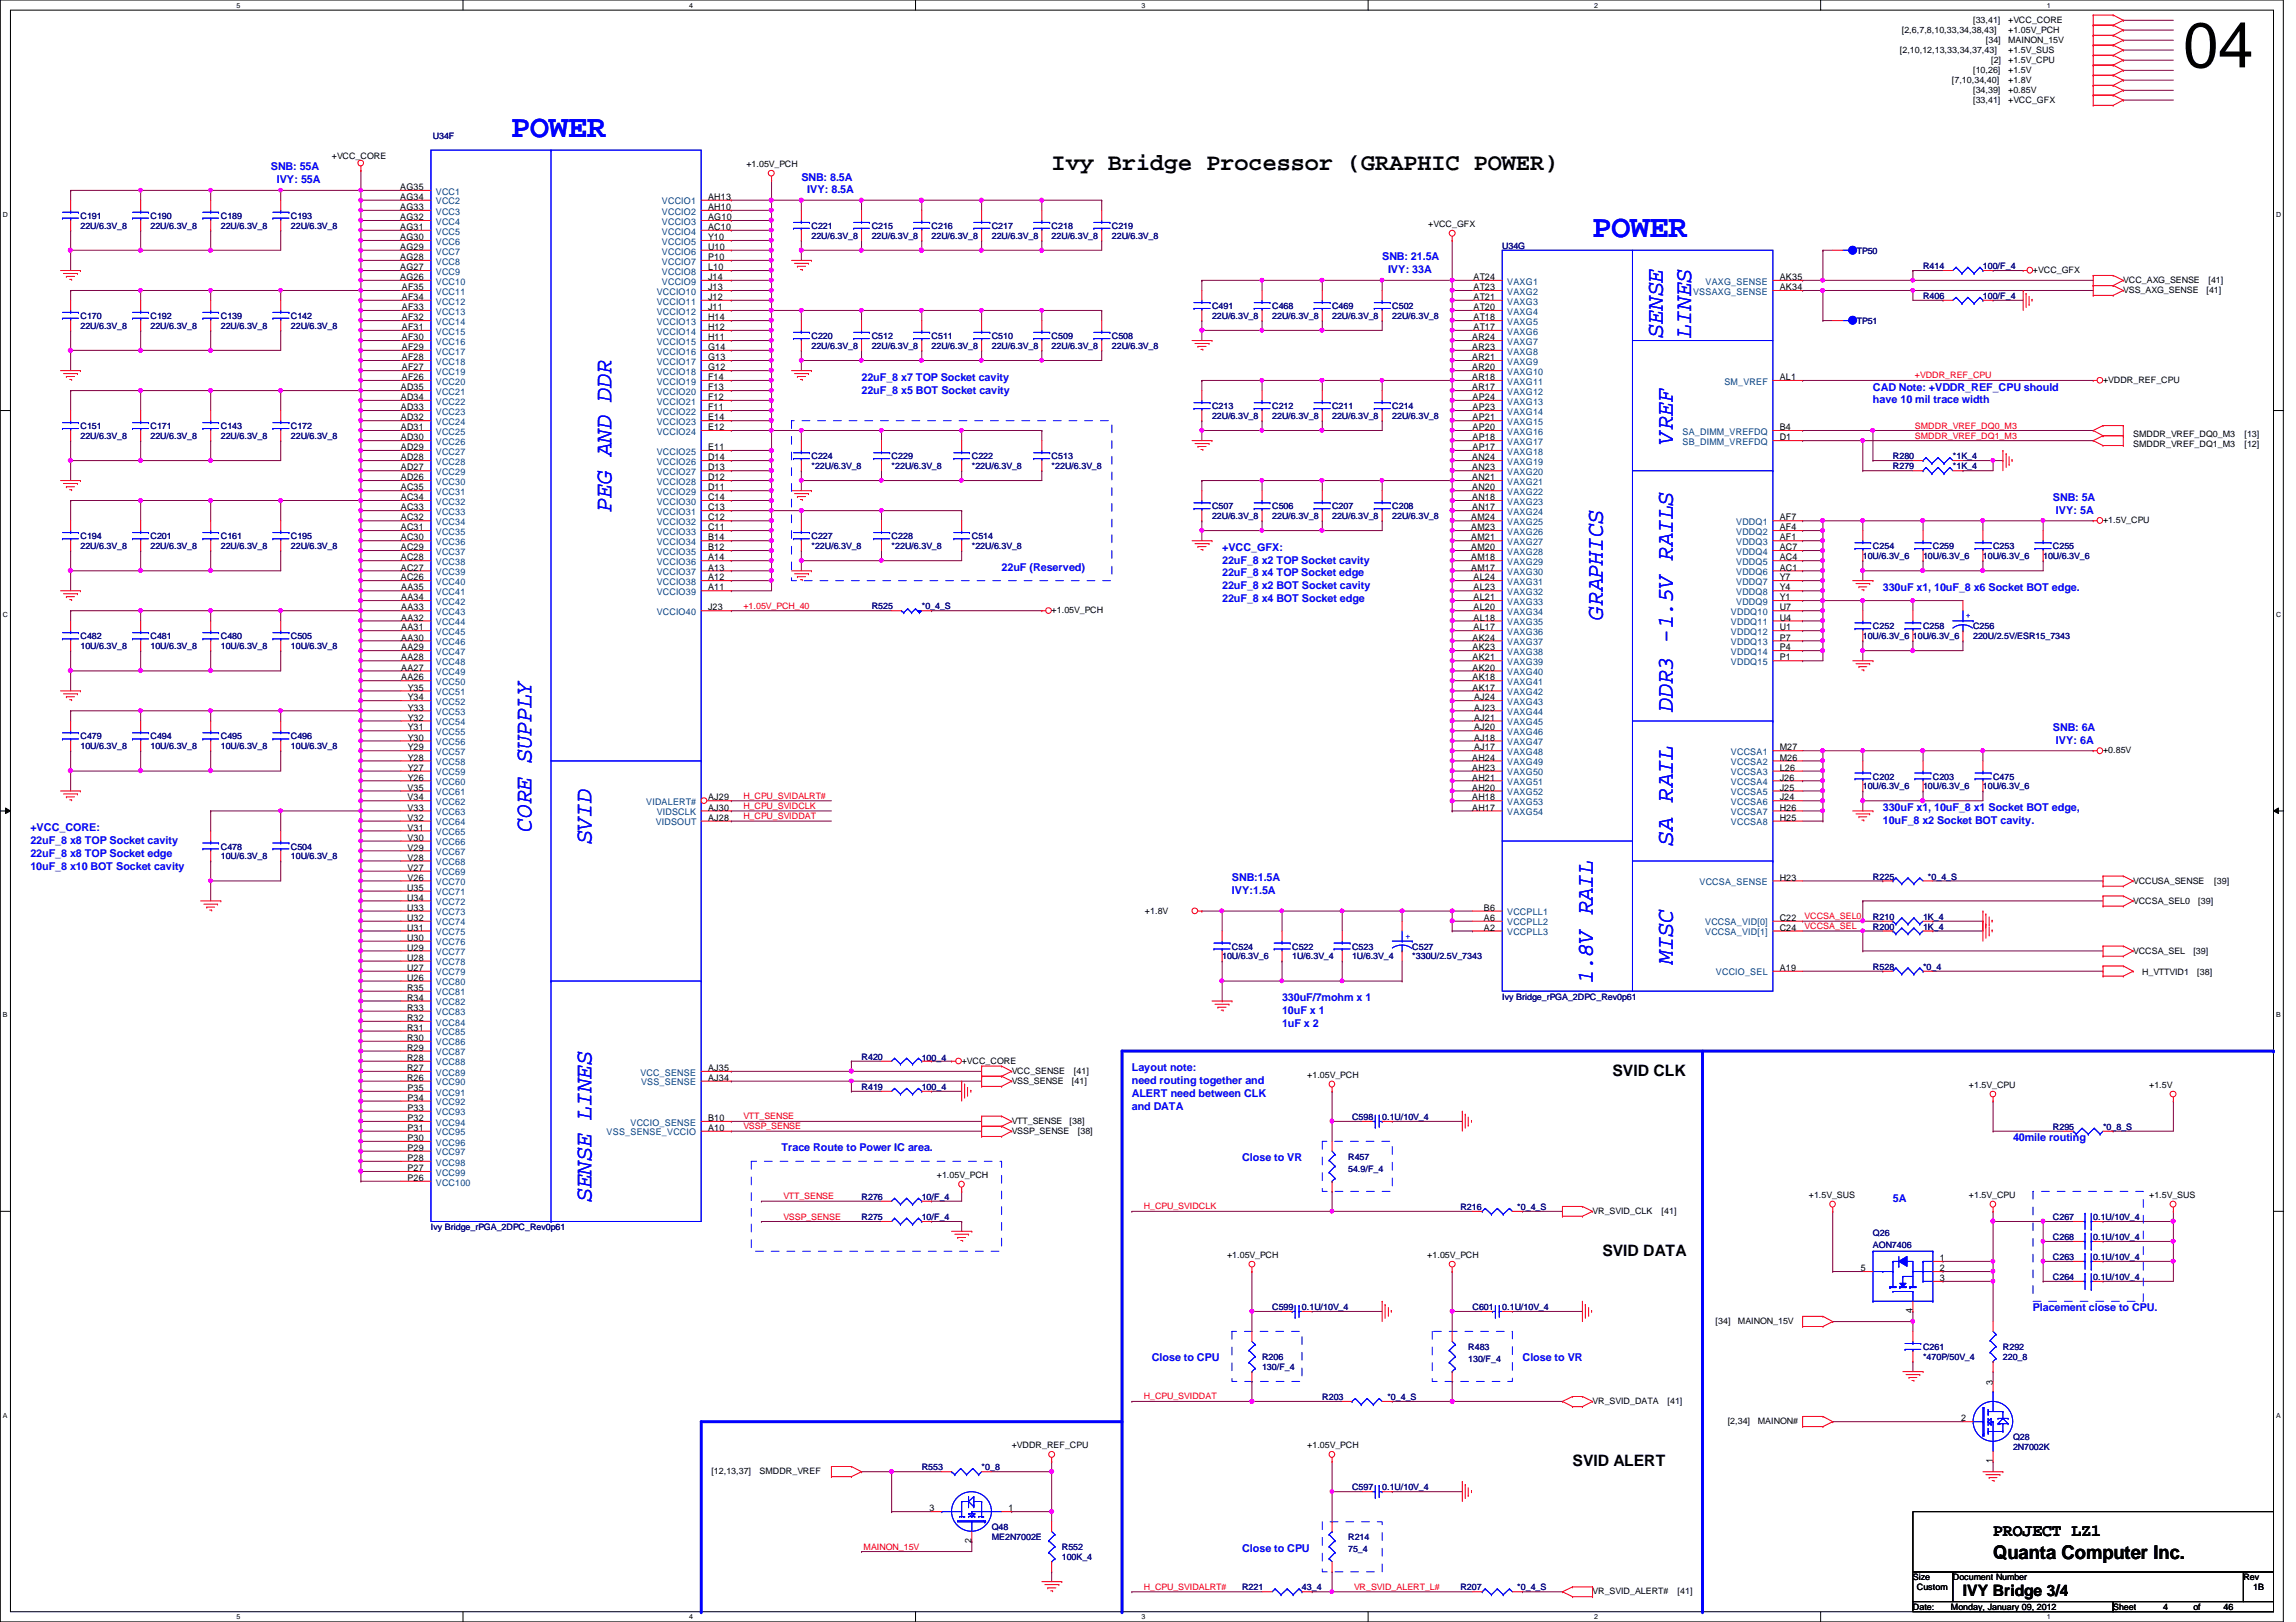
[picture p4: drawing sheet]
<svg xmlns="http://www.w3.org/2000/svg" width="297mm" height="210mm" viewBox="0 0 297 210" stroke-linecap="round" stroke-linejoin="round" font-family="sans-serif">
<defs><g id="words">
<text font-size="8.3" x="282.4" y="8.7">04</text>
<g font-size="4.1" fill="#00f">
<text x="66.1" y="17.7">POWER</text>
<text x="206" y="30.7">POWER</text>
</g>
<text font-size="3.1" x="136.1" y="22">Ivy Bridge Processor (GRAPHIC POWER)</text>
<g font-size="3.1" fill="#00f">
<text x="215.1" y="43.7" transform="rotate(-90 215.1 43.7)">SENSE</text>
<text x="218.8" y="43.7" transform="rotate(-90 218.8 43.7)">LINES</text>
<text x="216.4" y="57.4" transform="rotate(-90 216.4 57.4)">VREF</text>
<text x="79.1" y="66.2" transform="rotate(-90 79.1 66.2)">PEG AND DDR</text>
<text x="207.3" y="80.2" transform="rotate(-90 207.3 80.2)">GRAPHICS</text>
<text x="216.4" y="92.1" transform="rotate(-90 216.4 92.1)">DDR3 -1.5V RAILS</text>
<text x="68.7" y="107.7" transform="rotate(-90 68.7 107.7)">CORE SUPPLY</text>
<text x="76.5" y="109.2" transform="rotate(-90 76.5 109.2)">SVID</text>
<text x="216.4" y="109.5" transform="rotate(-90 216.4 109.5)">SA RAIL</text>
<text x="216.4" y="124.8" transform="rotate(-90 216.4 124.8)">MISC</text>
<text x="206.1" y="127.3" transform="rotate(-90 206.1 127.3)">1.8V RAIL</text>
<text x="76.5" y="155.6" transform="rotate(-90 76.5 155.6)">SENSE LINES</text>
</g>
<text font-size="2.5" x="257.8" y="201.8">Quanta Computer Inc.</text>
<text font-size="2.2" x="257.8" y="198.8">PROJECT LZ1</text>
<g font-size="2">
<text x="208.6" y="139.2">SVID CLK</text>
<text x="207.3" y="162.6">SVID DATA</text>
<text x="203.5" y="189.7">SVID ALERT</text>
<text x="254" y="206.6">IVY Bridge 3/4</text>
</g>
<g font-size="1.4" fill="#00f">
<text x="35" y="22.1">SNB: 55A</text>
<text x="35.8" y="23.7">IVY: 55A</text>
<text x="103.7" y="23.4">SNB: 8.5A</text>
<text x="104.4" y="25">IVY: 8.5A</text>
<text x="178.8" y="33.7">SNB: 21.5A</text>
<text x="179.6" y="35.3">IVY: 33A</text>
<text x="111.5" y="49.3">22uF_8 x7 TOP Socket cavity</text>
<text x="111.5" y="50.9">22uF_8 x5 BOT Socket cavity</text>
<text x="242.3" y="50.5">CAD Note: +VDDR_REF_CPU should</text>
<text x="242.3" y="52.2">have 10 mil trace width</text>
<text x="265.6" y="64.8">SNB: 5A</text>
<text x="158.1" y="71.3">+VCC_GFX:</text>
<text x="266" y="66.5">IVY: 5A</text>
<text x="129.6" y="73.9">22uF (Reserved)</text>
<text x="158.1" y="72.9">22uF_8 x2 TOP Socket cavity</text>
<text x="158.1" y="74.6">22uF_8 x4 TOP Socket edge</text>
<text x="158.1" y="76.2">22uF_8 x2 BOT Socket cavity</text>
<text x="158.1" y="77.9">22uF_8 x4 BOT Socket edge</text>
<text x="243.6" y="76.5">330uF x1, 10uF_8 x6 Socket BOT edge.</text>
<text x="265.6" y="94.6">SNB: 6A</text>
<text x="266" y="96.3">IVY: 6A</text>
<text x="3.9" y="107.6">+VCC_CORE:</text>
<text x="243.6" y="104.9">330uF x1, 10uF_8 x1 Socket BOT edge,</text>
<text x="243.6" y="106.6">10uF_8 x2 Socket BOT cavity.</text>
<text x="3.9" y="109.2">22uF_8 x8 TOP Socket cavity</text>
<text x="3.9" y="110.9">22uF_8 x8 TOP Socket edge</text>
<text x="3.9" y="112.5">10uF_8 x10 BOT Socket cavity</text>
<text x="159.4" y="114">SNB:1.5A</text>
<text x="159.4" y="115.7">IVY:1.5A</text>
<text x="165.9" y="129.6">330uF/7mohm x 1</text>
<text x="165.9" y="131.2">10uF x 1</text>
<text x="165.9" y="132.9">1uF x 2</text>
<text x="146.4" y="138.6">Layout note:</text>
<text x="146.4" y="140.3">need routing together and</text>
<text x="146.4" y="141.9">ALERT need between CLK</text>
<text x="146.4" y="143.6">and DATA</text>
<text x="101.1" y="149">Trace Route to Power IC area.</text>
<text x="260.4" y="147.7">40mile routing</text>
<text x="160.7" y="150.3">Close to VR</text>
<text x="244.9" y="155.5">5A</text>
<text x="263" y="169.7">Placement close to CPU.</text>
<text x="149" y="176.2">Close to CPU</text>
<text x="197" y="176.2">Close to VR</text>
<text x="160.7" y="200.8">Close to CPU</text>
</g>
<g font-size="1.2">
<text x="51.8" y="24.6">AG35</text>
<text x="51.8" y="25.9">AG34</text>
<text x="51.8" y="27.2">AG33</text>
<text x="51.8" y="28.5">AG32</text>
<text x="51.8" y="29.8">AG31</text>
<text x="91.6" y="25.9">AH13</text>
<text x="91.6" y="27.2">AH10</text>
<text x="91.6" y="28.5">AG10</text>
<text x="91.6" y="29.8">AC10</text>
<text x="51.8" y="31.1">AG30</text>
<text x="51.8" y="32.3">AG29</text>
<text x="51.8" y="33.7">AG28</text>
<text x="51.8" y="35">AG27</text>
<text x="91.6" y="31.1">Y10</text>
<text x="91.6" y="32.3">U10</text>
<text x="91.6" y="33.7">P10</text>
<text x="91.6" y="35">L10</text>
<text x="51.8" y="36.2">AG26</text>
<text x="52" y="37.5">AF35</text>
<text x="52" y="38.8">AF34</text>
<text x="52" y="40.1">AF33</text>
<text x="52" y="41.4">AF32</text>
<text x="91.6" y="40.1">J11</text>
<text x="91.6" y="37.5">J13</text>
<text x="91.6" y="38.8">J12</text>
<text x="91.6" y="41.4">H14</text>
<text x="91.6" y="36.2">J14</text>
<text x="190.6" y="36.2">AT24</text>
<text x="190.6" y="37.5">AT23</text>
<text x="190.6" y="38.8">AT21</text>
<text x="190.6" y="40.1">AT20</text>
<text x="190.6" y="41.4">AT18</text>
<text x="230.2" y="37.5">AK34</text>
<text x="230.2" y="36.2">AK35</text>
<text x="52" y="42.7">AF31</text>
<text x="52" y="44">AF30</text>
<text x="52" y="45.3">AF29</text>
<text x="52" y="46.6">AF28</text>
<text x="52" y="47.9">AF27</text>
<text x="91.6" y="47.9">G12</text>
<text x="91.6" y="42.7">H12</text>
<text x="91.6" y="44">H11</text>
<text x="91.6" y="45.3">G14</text>
<text x="91.6" y="46.6">G13</text>
<text x="190.5" y="44">AR24</text>
<text x="190.5" y="45.3">AR23</text>
<text x="190.5" y="46.6">AR21</text>
<text x="190.5" y="47.9">AR20</text>
<text x="190.6" y="42.7">AT17</text>
<text x="51.9" y="50.5">AD35</text>
<text x="51.9" y="51.8">AD34</text>
<text x="51.9" y="53.1">AD33</text>
<text x="52" y="49.2">AF26</text>
<text x="91.6" y="49.2">F14</text>
<text x="91.6" y="50.5">F13</text>
<text x="91.6" y="51.8">F12</text>
<text x="91.6" y="53.1">F11</text>
<text x="190.5" y="49.2">AR18</text>
<text x="190.5" y="50.5">AR17</text>
<text x="190.5" y="51.8">AP24</text>
<text x="190.5" y="53.1">AP23</text>
<text x="230.2" y="49.2">AL1</text>
<text x="51.9" y="54.4">AD32</text>
<text x="51.9" y="55.7">AD31</text>
<text x="51.9" y="57">AD30</text>
<text x="51.9" y="58.3">AD29</text>
<text x="51.9" y="59.6">AD28</text>
<text x="91.6" y="54.4">E14</text>
<text x="91.6" y="55.7">E12</text>
<text x="91.6" y="58.3">E11</text>
<text x="91.6" y="59.6">D14</text>
<text x="190.5" y="59.6">AN24</text>
<text x="190.5" y="54.4">AP21</text>
<text x="190.5" y="55.7">AP20</text>
<text x="190.5" y="57">AP18</text>
<text x="190.5" y="58.3">AP17</text>
<text x="230.2" y="55.7">B4</text>
<text x="230.2" y="57">D1</text>
<text x="51.9" y="60.9">AD27</text>
<text x="51.9" y="62.1">AD26</text>
<text x="51.9" y="63.5">AC35</text>
<text x="51.9" y="64.7">AC34</text>
<text x="91.6" y="60.9">D13</text>
<text x="91.6" y="62.1">D12</text>
<text x="91.6" y="63.5">D11</text>
<text x="91.6" y="64.7">C14</text>
<text x="190.5" y="60.9">AN23</text>
<text x="190.5" y="62.1">AN21</text>
<text x="190.5" y="63.5">AN20</text>
<text x="190.5" y="64.7">AN18</text>
<text x="51.9" y="66">AC33</text>
<text x="51.9" y="67.4">AC32</text>
<text x="51.9" y="68.6">AC31</text>
<text x="51.9" y="69.9">AC30</text>
<text x="51.9" y="71.2">AC29</text>
<text x="91.6" y="67.4">C12</text>
<text x="91.6" y="68.6">C11</text>
<text x="91.6" y="69.9">B14</text>
<text x="91.6" y="71.2">B12</text>
<text x="91.6" y="66">C13</text>
<text x="190.3" y="67.4">AM24</text>
<text x="190.3" y="68.6">AM23</text>
<text x="190.3" y="69.9">AM21</text>
<text x="190.3" y="71.2">AM20</text>
<text x="190.5" y="66">AN17</text>
<text x="230.2" y="67.4">AF7</text>
<text x="230.2" y="68.6">AF4</text>
<text x="230.2" y="69.9">AF1</text>
<text x="230.2" y="71.2">AC7</text>
<text x="51.9" y="72.5">AC28</text>
<text x="51.9" y="73.8">AC27</text>
<text x="51.9" y="75.1">AC26</text>
<text x="51.9" y="76.4">AA35</text>
<text x="51.9" y="77.7">AA34</text>
<text x="91.6" y="72.5">A14</text>
<text x="91.6" y="73.8">A13</text>
<text x="91.6" y="75.1">A12</text>
<text x="91.6" y="76.4">A11</text>
<text x="190.3" y="72.5">AM18</text>
<text x="190.3" y="73.8">AM17</text>
<text x="190.6" y="75.1">AL24</text>
<text x="190.6" y="76.4">AL23</text>
<text x="190.6" y="77.7">AL21</text>
<text x="230.2" y="72.5">AC4</text>
<text x="230.2" y="73.8">AC1</text>
<text x="230.2" y="75.1">Y7</text>
<text x="230.2" y="76.4">Y4</text>
<text x="230.2" y="77.7">Y1</text>
<text x="51.9" y="79">AA33</text>
<text x="51.9" y="80.3">AA32</text>
<text x="51.9" y="81.6">AA31</text>
<text x="51.9" y="82.9">AA30</text>
<text x="91.6" y="79">J23</text>
<text x="190.5" y="82.9">AK24</text>
<text x="190.6" y="79">AL20</text>
<text x="190.6" y="80.3">AL18</text>
<text x="190.6" y="81.6">AL17</text>
<text x="230.2" y="80.3">U4</text>
<text x="230.2" y="81.6">U1</text>
<text x="230.2" y="82.9">P7</text>
<text x="230.2" y="79">U7</text>
<text x="51.9" y="84.2">AA29</text>
<text x="51.9" y="85.5">AA28</text>
<text x="51.9" y="86.8">AA27</text>
<text x="51.9" y="88.1">AA26</text>
<text x="52.7" y="89.4">Y35</text>
<text x="190.5" y="84.2">AK23</text>
<text x="190.5" y="85.5">AK21</text>
<text x="190.5" y="86.8">AK20</text>
<text x="190.5" y="88.1">AK18</text>
<text x="190.5" y="89.4">AK17</text>
<text x="230.2" y="84.2">P4</text>
<text x="230.2" y="85.5">P1</text>
<text x="52.7" y="90.6">Y34</text>
<text x="52.7" y="91.9">Y33</text>
<text x="52.7" y="93.3">Y32</text>
<text x="52.7" y="94.5">Y31</text>
<text x="52.7" y="95.8">Y30</text>
<text x="190.7" y="90.6">AJ24</text>
<text x="190.7" y="91.9">AJ23</text>
<text x="190.7" y="93.3">AJ21</text>
<text x="190.7" y="94.5">AJ20</text>
<text x="190.7" y="95.8">AJ18</text>
<text x="52.7" y="97.1">Y29</text>
<text x="52.7" y="98.4">Y28</text>
<text x="52.7" y="99.7">Y27</text>
<text x="52.7" y="101">Y26</text>
<text x="190.5" y="98.4">AH24</text>
<text x="190.5" y="99.7">AH23</text>
<text x="190.5" y="101">AH21</text>
<text x="190.7" y="97.1">AJ17</text>
<text x="230.2" y="97.1">M27</text>
<text x="230.2" y="98.4">M26</text>
<text x="230.2" y="99.7">L26</text>
<text x="230.2" y="101">J26</text>
<text x="52.7" y="102.3">V35</text>
<text x="52.7" y="103.6">V34</text>
<text x="52.7" y="104.9">V33</text>
<text x="52.7" y="106.2">V32</text>
<text x="52.7" y="107.5">V31</text>
<text x="91.6" y="106.2">AJ28</text>
<text x="91.6" y="104.9">AJ30</text>
<text x="91.6" y="103.6">AJ29</text>
<text x="190.5" y="102.3">AH20</text>
<text x="190.5" y="103.6">AH18</text>
<text x="190.5" y="104.9">AH17</text>
<text x="230.2" y="102.3">J25</text>
<text x="230.2" y="103.6">J24</text>
<text x="230.2" y="104.9">H26</text>
<text x="230.2" y="106.2">H25</text>
<text x="52.7" y="108.8">V30</text>
<text x="52.7" y="110.1">V29</text>
<text x="52.7" y="111.4">V28</text>
<text x="52.7" y="112.7">V27</text>
<text x="52.7" y="114">V26</text>
<text x="230.2" y="114">H23</text>
<text x="52.7" y="115.3">U35</text>
<text x="52.7" y="116.5">U34</text>
<text x="52.7" y="117.9">U33</text>
<text x="52.7" y="119.2">U32</text>
<text x="192" y="117.9">B6</text>
<text x="192" y="119.2">A6</text>
<text x="230.2" y="119.2">C22</text>
<text x="52.7" y="120.4">U31</text>
<text x="52.7" y="121.8">U30</text>
<text x="52.7" y="123">U29</text>
<text x="52.7" y="124.3">U28</text>
<text x="52.7" y="125.6">U27</text>
<text x="192" y="120.4">A2</text>
<text x="230.2" y="120.4">C24</text>
<text x="230.2" y="125.6">A19</text>
<text x="52.7" y="126.9">U26</text>
<text x="52.7" y="128.2">R35</text>
<text x="52.7" y="129.5">R34</text>
<text x="52.7" y="130.8">R33</text>
<text x="52.7" y="132.1">R32</text>
<text x="52.7" y="133.4">R31</text>
<text x="52.7" y="134.7">R30</text>
<text x="52.7" y="136">R29</text>
<text x="52.7" y="137.3">R28</text>
<text x="52.7" y="138.6">R27</text>
<text x="52.7" y="139.9">R26</text>
<text x="52.7" y="141.2">P35</text>
<text x="52.7" y="142.5">P34</text>
<text x="52.7" y="143.8">P33</text>
<text x="91.6" y="139.9">AJ34</text>
<text x="91.6" y="138.6">AJ35</text>
<text x="52.7" y="145.1">P32</text>
<text x="52.7" y="146.3">P31</text>
<text x="52.7" y="147.7">P30</text>
<text x="52.7" y="148.9">P29</text>
<text x="91.6" y="146.3">A10</text>
<text x="91.6" y="145.1">B10</text>
<text x="52.7" y="150.2">P28</text>
<text x="52.7" y="151.6">P27</text>
<text x="52.7" y="152.8">P26</text>
<text x="240.7" y="164.5">5</text>
<text x="250.9" y="165.8">3</text>
<text x="250.9" y="164.5">2</text>
<text x="250.9" y="163.2">1</text>
<text x="247.4" y="169.9" transform="rotate(-90 247.4 169.9)">4</text>
<text x="257.8" y="179.2" transform="rotate(-90 257.8 179.2)">3</text>
<text x="253.7" y="183.9">2</text>
<text x="257.8" y="189.4" transform="rotate(-90 257.8 189.4)">1</text>
<text x="120.3" y="195.6">3</text>
<text x="130.5" y="195.6">1</text>
<text x="125.7" y="199.7" transform="rotate(-90 125.7 199.7)">2</text>
</g>
<g font-size="1.2" fill="#004080">
<text x="56.4" y="25.2">VCC1</text>
<text x="56.4" y="26.5">VCC2</text>
<text x="56.4" y="27.8">VCC3</text>
<text x="56.4" y="29.1">VCC4</text>
<text x="85.6" y="26.5">VCCIO1</text>
<text x="85.6" y="27.8">VCCIO2</text>
<text x="85.6" y="29.1">VCCIO3</text>
<text x="56.4" y="30.4">VCC5</text>
<text x="56.4" y="31.7">VCC6</text>
<text x="56.4" y="32.9">VCC7</text>
<text x="56.4" y="34.2">VCC8</text>
<text x="56.4" y="35.6">VCC9</text>
<text x="85.6" y="30.4">VCCIO4</text>
<text x="85.6" y="31.7">VCCIO5</text>
<text x="85.6" y="32.9">VCCIO6</text>
<text x="85.6" y="34.2">VCCIO7</text>
<text x="85.6" y="35.6">VCCIO8</text>
<text x="56.4" y="36.8">VCC10</text>
<text x="56.4" y="38.1">VCC11</text>
<text x="56.4" y="39.4">VCC12</text>
<text x="56.4" y="40.7">VCC13</text>
<text x="85" y="40.7">VCCIO12</text>
<text x="85" y="38.1">VCCIO10</text>
<text x="85" y="39.4">VCCIO11</text>
<text x="85.6" y="36.8">VCCIO9</text>
<text x="195" y="36.8">VAXG1</text>
<text x="195" y="38.1">VAXG2</text>
<text x="195" y="39.4">VAXG3</text>
<text x="195" y="40.7">VAXG4</text>
<text x="219" y="38.1">VSSAXG_SENSE</text>
<text x="220.6" y="36.8">VAXG_SENSE</text>
<text x="56.4" y="42">VCC14</text>
<text x="56.4" y="43.3">VCC15</text>
<text x="56.4" y="44.6">VCC16</text>
<text x="56.4" y="45.9">VCC17</text>
<text x="56.4" y="47.2">VCC18</text>
<text x="85" y="42">VCCIO13</text>
<text x="85" y="43.3">VCCIO14</text>
<text x="85" y="44.6">VCCIO15</text>
<text x="85" y="45.9">VCCIO16</text>
<text x="85" y="47.2">VCCIO17</text>
<text x="195" y="42">VAXG5</text>
<text x="195" y="43.3">VAXG6</text>
<text x="195" y="44.6">VAXG7</text>
<text x="195" y="45.9">VAXG8</text>
<text x="195" y="47.2">VAXG9</text>
<text x="56.4" y="48.5">VCC19</text>
<text x="56.4" y="49.8">VCC20</text>
<text x="56.4" y="51.1">VCC21</text>
<text x="56.4" y="52.4">VCC22</text>
<text x="56.4" y="53.7">VCC23</text>
<text x="85" y="48.5">VCCIO18</text>
<text x="85" y="49.8">VCCIO19</text>
<text x="85" y="51.1">VCCIO20</text>
<text x="85" y="52.4">VCCIO21</text>
<text x="85" y="53.7">VCCIO22</text>
<text x="195" y="48.5">VAXG10</text>
<text x="195" y="49.8">VAXG11</text>
<text x="195" y="51.1">VAXG12</text>
<text x="195" y="52.4">VAXG13</text>
<text x="195" y="53.7">VAXG14</text>
<text x="223.1" y="49.8">SM_VREF</text>
<text x="56.4" y="55">VCC24</text>
<text x="56.4" y="56.3">VCC25</text>
<text x="56.4" y="57.6">VCC26</text>
<text x="56.4" y="58.8">VCC27</text>
<text x="85" y="55">VCCIO23</text>
<text x="85" y="56.3">VCCIO24</text>
<text x="85" y="58.8">VCCIO25</text>
<text x="195" y="55">VAXG15</text>
<text x="195" y="56.3">VAXG16</text>
<text x="195" y="57.6">VAXG17</text>
<text x="195" y="58.8">VAXG18</text>
<text x="217.7" y="56.3">SA_DIMM_VREFDQ</text>
<text x="217.7" y="57.6">SB_DIMM_VREFDQ</text>
<text x="56.4" y="60.2">VCC28</text>
<text x="56.4" y="61.5">VCC29</text>
<text x="56.4" y="62.7">VCC30</text>
<text x="56.4" y="64.1">VCC31</text>
<text x="56.4" y="65.3">VCC32</text>
<text x="85" y="60.2">VCCIO26</text>
<text x="85" y="61.5">VCCIO27</text>
<text x="85" y="62.7">VCCIO28</text>
<text x="85" y="64.1">VCCIO29</text>
<text x="85" y="65.3">VCCIO30</text>
<text x="195" y="60.2">VAXG19</text>
<text x="195" y="61.5">VAXG20</text>
<text x="195" y="62.7">VAXG21</text>
<text x="195" y="64.1">VAXG22</text>
<text x="195" y="65.3">VAXG23</text>
<text x="56.4" y="66.6">VCC33</text>
<text x="56.4" y="67.9">VCC34</text>
<text x="56.4" y="69.2">VCC35</text>
<text x="56.4" y="70.5">VCC36</text>
<text x="56.4" y="71.8">VCC37</text>
<text x="85" y="67.9">VCCIO32</text>
<text x="85" y="69.2">VCCIO33</text>
<text x="85" y="70.5">VCCIO34</text>
<text x="85" y="71.8">VCCIO35</text>
<text x="85" y="66.6">VCCIO31</text>
<text x="195" y="66.6">VAXG24</text>
<text x="195" y="67.9">VAXG25</text>
<text x="195" y="69.2">VAXG26</text>
<text x="195" y="70.5">VAXG27</text>
<text x="195" y="71.8">VAXG28</text>
<text x="224.6" y="67.9">VDDQ1</text>
<text x="224.6" y="69.2">VDDQ2</text>
<text x="224.6" y="70.5">VDDQ3</text>
<text x="224.6" y="71.8">VDDQ4</text>
<text x="56.4" y="73.1">VCC38</text>
<text x="56.4" y="74.4">VCC39</text>
<text x="56.4" y="75.7">VCC40</text>
<text x="56.4" y="77">VCC41</text>
<text x="85" y="73.1">VCCIO36</text>
<text x="85" y="74.4">VCCIO37</text>
<text x="85" y="75.7">VCCIO38</text>
<text x="85" y="77">VCCIO39</text>
<text x="195" y="73.1">VAXG29</text>
<text x="195" y="74.4">VAXG30</text>
<text x="195" y="75.7">VAXG31</text>
<text x="195" y="77">VAXG32</text>
<text x="224.6" y="73.1">VDDQ5</text>
<text x="224.6" y="74.4">VDDQ6</text>
<text x="224.6" y="75.7">VDDQ7</text>
<text x="224.6" y="77">VDDQ8</text>
<text x="56.4" y="78.3">VCC42</text>
<text x="56.4" y="79.6">VCC43</text>
<text x="56.4" y="80.9">VCC44</text>
<text x="56.4" y="82.2">VCC45</text>
<text x="56.4" y="83.5">VCC46</text>
<text x="85" y="79.6">VCCIO40</text>
<text x="195" y="78.3">VAXG33</text>
<text x="195" y="79.6">VAXG34</text>
<text x="195" y="80.9">VAXG35</text>
<text x="195" y="82.2">VAXG36</text>
<text x="195" y="83.5">VAXG37</text>
<text x="223.9" y="80.9">VDDQ11</text>
<text x="223.9" y="82.2">VDDQ12</text>
<text x="223.9" y="83.5">VDDQ13</text>
<text x="223.9" y="79.6">VDDQ10</text>
<text x="224.6" y="78.3">VDDQ9</text>
<text x="56.4" y="84.8">VCC47</text>
<text x="56.4" y="86.1">VCC48</text>
<text x="56.4" y="87.4">VCC49</text>
<text x="56.4" y="88.6">VCC50</text>
<text x="56.4" y="90">VCC51</text>
<text x="195" y="84.8">VAXG38</text>
<text x="195" y="86.1">VAXG39</text>
<text x="195" y="87.4">VAXG40</text>
<text x="195" y="88.6">VAXG41</text>
<text x="195" y="90">VAXG42</text>
<text x="223.9" y="84.8">VDDQ14</text>
<text x="223.9" y="86.1">VDDQ15</text>
<text x="56.4" y="91.2">VCC52</text>
<text x="56.4" y="92.5">VCC53</text>
<text x="56.4" y="93.9">VCC54</text>
<text x="56.4" y="95.1">VCC55</text>
<text x="195" y="91.2">VAXG43</text>
<text x="195" y="92.5">VAXG44</text>
<text x="195" y="93.9">VAXG45</text>
<text x="195" y="95.1">VAXG46</text>
<text x="56.4" y="96.4">VCC56</text>
<text x="56.4" y="97.7">VCC57</text>
<text x="56.4" y="99">VCC58</text>
<text x="56.4" y="100.3">VCC59</text>
<text x="56.4" y="101.6">VCC60</text>
<text x="195" y="96.4">VAXG47</text>
<text x="195" y="97.7">VAXG48</text>
<text x="195" y="99">VAXG49</text>
<text x="195" y="100.3">VAXG50</text>
<text x="195" y="101.6">VAXG51</text>
<text x="223.9" y="97.7">VCCSA1</text>
<text x="223.9" y="99">VCCSA2</text>
<text x="223.9" y="100.3">VCCSA3</text>
<text x="223.9" y="101.6">VCCSA4</text>
<text x="56.4" y="102.9">VCC61</text>
<text x="56.4" y="104.2">VCC62</text>
<text x="56.4" y="105.5">VCC63</text>
<text x="56.4" y="106.8">VCC64</text>
<text x="83.6" y="104.2">VIDALERT#</text>
<text x="84.8" y="106.8">VIDSOUT</text>
<text x="85" y="105.5">VIDSCLK</text>
<text x="195" y="102.9">VAXG52</text>
<text x="195" y="104.2">VAXG53</text>
<text x="195" y="105.5">VAXG54</text>
<text x="223.9" y="102.9">VCCSA5</text>
<text x="223.9" y="104.2">VCCSA6</text>
<text x="223.9" y="105.5">VCCSA7</text>
<text x="223.9" y="106.8">VCCSA8</text>
<text x="56.4" y="108.1">VCC65</text>
<text x="56.4" y="109.4">VCC66</text>
<text x="56.4" y="110.7">VCC67</text>
<text x="56.4" y="112">VCC68</text>
<text x="56.4" y="113.3">VCC69</text>
<text x="56.4" y="114.6">VCC70</text>
<text x="56.4" y="115.9">VCC71</text>
<text x="56.4" y="117.1">VCC72</text>
<text x="56.4" y="118.4">VCC73</text>
<text x="56.4" y="119.8">VCC74</text>
<text x="195" y="118.4">VCCPLL1</text>
<text x="195" y="119.8">VCCPLL2</text>
<text x="219.9" y="114.6">VCCSA_SENSE</text>
<text x="220.6" y="119.8">VCCSA_VID[0]</text>
<text x="56.4" y="121">VCC75</text>
<text x="56.4" y="122.3">VCC76</text>
<text x="56.4" y="123.6">VCC77</text>
<text x="56.4" y="124.9">VCC78</text>
<text x="195" y="121">VCCPLL3</text>
<text x="220.6" y="121">VCCSA_VID[1]</text>
<text x="56.4" y="126.2">VCC79</text>
<text x="56.4" y="127.5">VCC80</text>
<text x="56.4" y="128.8">VCC81</text>
<text x="56.4" y="130.1">VCC82</text>
<text x="56.4" y="131.4">VCC83</text>
<text x="222" y="126.2">VCCIO_SEL</text>
<text x="56.4" y="132.7">VCC84</text>
<text x="56.4" y="134">VCC85</text>
<text x="56.4" y="135.3">VCC86</text>
<text x="56.4" y="136.6">VCC87</text>
<text x="56.4" y="137.9">VCC88</text>
<text x="56.4" y="139.2">VCC89</text>
<text x="56.4" y="140.5">VCC90</text>
<text x="56.4" y="141.8">VCC91</text>
<text x="56.4" y="143">VCC92</text>
<text x="82.8" y="139.2">VCC_SENSE</text>
<text x="82.9" y="140.5">VSS_SENSE</text>
<text x="56.4" y="144.4">VCC93</text>
<text x="56.4" y="145.7">VCC94</text>
<text x="56.4" y="146.9">VCC95</text>
<text x="56.4" y="148.3">VCC96</text>
<text x="56.4" y="149.5">VCC97</text>
<text x="78.5" y="146.9">VSS_SENSE_VCCIO</text>
<text x="81.6" y="145.7">VCCIO_SENSE</text>
<text x="56.4" y="150.8">VCC98</text>
<text x="56.4" y="152.1">VCC99</text>
<text x="56.4" y="153.4">VCC100</text>
</g>
<g font-size="1.1">
<text x="246" y="4.2">[2,6,7,8,10,33,34,38,43]</text>
<text x="255.3" y="2.9">[33,41]</text>
<text x="256.9" y="5.5">[34]</text>
<text x="259.8" y="2.9">+VCC_CORE</text>
<text x="259.8" y="4.2">+1.05V_PCH</text>
<text x="259.8" y="5.5">MAINON_15V</text>
<text x="245.8" y="6.8">[2,10,12,13,33,34,37,43]</text>
<text x="252.5" y="10.7">[7,10,34,40]</text>
<text x="255.3" y="9.4">[10,26]</text>
<text x="255.3" y="12">[34,39]</text>
<text x="257.6" y="8.1">[2]</text>
<text x="259.8" y="8.1">+1.5V_CPU</text>
<text x="259.8" y="9.4">+1.5V</text>
<text x="259.8" y="12">+0.85V</text>
<text x="259.8" y="6.8">+1.5V_SUS</text>
<text x="259.8" y="10.7">+1.8V</text>
<text x="255.3" y="13.3">[33,41]</text>
<text x="259.8" y="13.3">+VCC_GFX</text>
<text x="42.9" y="20.5">+VCC_CORE</text>
<text x="96.6" y="21.6">+1.05V_PCH</text>
<text x="184.8" y="29.3">+VCC_GFX</text>
<text x="263" y="35.3">+VCC_GFX</text>
<text x="274.7" y="36.6">VCC_AXG_SENSE</text>
<text x="274.7" y="37.9">VSS_AXG_SENSE</text>
<text x="285.5" y="37.9">[41]</text>
<text x="285.7" y="36.6">[41]</text>
<text x="272.1" y="49.6">+VDDR_REF_CPU</text>
<text x="276" y="56.6">SMDDR_VREF_DQ0_M3</text>
<text x="276" y="57.9">SMDDR_VREF_DQ1_M3</text>
<text x="290.4" y="56.6">[13]</text>
<text x="290.4" y="57.9">[12]</text>
<text x="272.1" y="67.7">+1.5V_CPU</text>
<text x="136.1" y="79.4">+1.05V_PCH</text>
<text x="272.1" y="97.5">+0.85V</text>
<text x="148.1" y="118.2">+1.8V</text>
<text x="276" y="114.3">VCCUSA_SENSE</text>
<text x="276" y="116.9">VCCSA_SEL0</text>
<text x="284.4" y="116.9">[39]</text>
<text x="286.5" y="114.3">[39]</text>
<text x="276" y="123.4">VCCSA_SEL</text>
<text x="283.8" y="123.4">[39]</text>
<text x="277.2" y="126.1">H_VTTVID1</text>
<text x="284.3" y="126.1">[38]</text>
<text x="124.4" y="137.7">+VCC_CORE</text>
<text x="130.9" y="138.9">VCC_SENSE</text>
<text x="130.9" y="140.3">VSS_SENSE</text>
<text x="138.7" y="140.3">[41]</text>
<text x="138.9" y="138.9">[41]</text>
<text x="169.1" y="139.4">+1.05V_PCH</text>
<text x="254.7" y="140.8">+1.5V_CPU</text>
<text x="278" y="140.8">+1.5V</text>
<text x="130.9" y="145.4">VTT_SENSE</text>
<text x="130.9" y="146.7">VSSP_SENSE</text>
<text x="138.4" y="145.4">[38]</text>
<text x="139.4" y="146.7">[38]</text>
<text x="121.2" y="152.4">+1.05V_PCH</text>
<text x="234" y="155">+1.5V_SUS</text>
<text x="254.7" y="155">+1.5V_CPU</text>
<text x="278" y="155">+1.5V_SUS</text>
<text x="206" y="157.1">VR_SVID_CLK</text>
<text x="215" y="157.1">[41]</text>
<text x="158.7" y="162.8">+1.05V_PCH</text>
<text x="184.7" y="162.8">+1.05V_PCH</text>
<text x="222" y="171.3">[34]</text>
<text x="224.8" y="171.3">MAINON_15V</text>
<text x="206" y="181.7">VR_SVID_DATA</text>
<text x="215.7" y="181.7">[41]</text>
<text x="223.5" y="184.3">[2,34]</text>
<text x="227.4" y="184.3">MAINON#</text>
<text x="92" y="190.8">[12,13,37]</text>
<text x="98.3" y="190.8">SMDDR_VREF</text>
<text x="130.9" y="187.4">+VDDR_REF_CPU</text>
<text x="169.1" y="187.4">+1.05V_PCH</text>
<text x="206" y="206.3">VR_SVID_ALERT#</text>
<text x="217" y="206.3">[41]</text>
<text x="247.5" y="204.5">Size</text>
<text x="247.5" y="208.4">Date:</text>
<text x="248" y="205.8">Custom</text>
<text x="252.4" y="208.4">Monday, January 09, 2012</text>
<text x="252.6" y="204.5">Document Number</text>
<text x="273.4" y="208.4">Sheet</text>
<text x="279.9" y="208.4">4</text>
<text x="283.8" y="208.4">of</text>
<text x="287.7" y="208.4">46</text>
<text x="290.2" y="204.5">Rev</text>
<text x="291.5" y="205.8">1B</text>
</g>
<g font-size="1.1" fill="#000080">
<text x="56" y="17.9">U34F</text>
<text x="10.4" y="28.3">C191</text>
<text x="10.4" y="29.6">22U/6.3V_8</text>
<text x="19.5" y="28.3">C190</text>
<text x="19.5" y="29.6">22U/6.3V_8</text>
<text x="28.6" y="28.3">C189</text>
<text x="28.6" y="29.6">22U/6.3V_8</text>
<text x="37.6" y="28.3">C193</text>
<text x="37.6" y="29.6">22U/6.3V_8</text>
<text x="105" y="29.6">C221</text>
<text x="112.8" y="29.6">C215</text>
<text x="120.5" y="29.6">C216</text>
<text x="128.3" y="29.6">C217</text>
<text x="136.1" y="29.6">C218</text>
<text x="143.8" y="29.6">C219</text>
<text x="105" y="30.9">22U/6.3V_8</text>
<text x="112.8" y="30.9">22U/6.3V_8</text>
<text x="120.5" y="30.9">22U/6.3V_8</text>
<text x="128.3" y="30.9">22U/6.3V_8</text>
<text x="136.1" y="30.9">22U/6.3V_8</text>
<text x="143.8" y="30.9">22U/6.3V_8</text>
<text x="194.3" y="32.2">U34G</text>
<text x="240.2" y="32.9">TP50</text>
<text x="248.8" y="34.8">R414</text>
<text x="256.5" y="34.8">100/F_4</text>
<text x="10.4" y="41.3">C170</text>
<text x="19.5" y="41.3">C192</text>
<text x="28.6" y="41.3">C139</text>
<text x="37.6" y="41.3">C142</text>
<text x="156.8" y="40">C491</text>
<text x="156.8" y="41.3">22U/6.3V_8</text>
<text x="164.6" y="40">C468</text>
<text x="164.6" y="41.3">22U/6.3V_8</text>
<text x="172.3" y="40">C469</text>
<text x="172.3" y="41.3">22U/6.3V_8</text>
<text x="180.1" y="40">C502</text>
<text x="180.1" y="41.3">22U/6.3V_8</text>
<text x="240.2" y="41.9">TP51</text>
<text x="248.8" y="38.7">R406</text>
<text x="256.5" y="38.7">100/F_4</text>
<text x="10.4" y="42.6">22U/6.3V_8</text>
<text x="19.5" y="42.6">22U/6.3V_8</text>
<text x="28.6" y="42.6">22U/6.3V_8</text>
<text x="37.6" y="42.6">22U/6.3V_8</text>
<text x="105" y="43.9">C220</text>
<text x="105" y="45.2">22U/6.3V_8</text>
<text x="112.8" y="43.9">C512</text>
<text x="112.8" y="45.2">22U/6.3V_8</text>
<text x="120.5" y="43.9">C511</text>
<text x="120.5" y="45.2">22U/6.3V_8</text>
<text x="128.3" y="43.9">C510</text>
<text x="128.3" y="45.2">22U/6.3V_8</text>
<text x="136.1" y="43.9">C509</text>
<text x="136.1" y="45.2">22U/6.3V_8</text>
<text x="143.8" y="43.9">C508</text>
<text x="143.8" y="45.2">22U/6.3V_8</text>
<text x="156.8" y="52.9">C213</text>
<text x="164.6" y="52.9">C212</text>
<text x="172.3" y="52.9">C211</text>
<text x="180.1" y="52.9">C214</text>
<text x="10.4" y="55.5">C151</text>
<text x="10.4" y="56.8">22U/6.3V_8</text>
<text x="19.5" y="55.5">C171</text>
<text x="19.5" y="56.8">22U/6.3V_8</text>
<text x="28.6" y="55.5">C143</text>
<text x="28.6" y="56.8">22U/6.3V_8</text>
<text x="37.6" y="55.5">C172</text>
<text x="37.6" y="56.8">22U/6.3V_8</text>
<text x="105" y="59.4">C224</text>
<text x="115.4" y="59.4">C229</text>
<text x="125.7" y="59.4">C222</text>
<text x="136.1" y="59.4">C513</text>
<text x="156.8" y="54.2">22U/6.3V_8</text>
<text x="164.6" y="54.2">22U/6.3V_8</text>
<text x="172.3" y="54.2">22U/6.3V_8</text>
<text x="180.1" y="54.2">22U/6.3V_8</text>
<text x="244.9" y="59.4">R280</text>
<text x="252.6" y="59.4">*1K_4</text>
<text x="105" y="60.7">*22U/6.3V_8</text>
<text x="115.4" y="60.7">*22U/6.3V_8</text>
<text x="125.7" y="60.7">*22U/6.3V_8</text>
<text x="136.1" y="60.7">*22U/6.3V_8</text>
<text x="156.8" y="65.9">C507</text>
<text x="164.6" y="65.9">C506</text>
<text x="172.3" y="65.9">C207</text>
<text x="180.1" y="65.9">C208</text>
<text x="244.9" y="60.7">R279</text>
<text x="252.6" y="60.7">*1K_4</text>
<text x="10.4" y="69.8">C194</text>
<text x="10.4" y="71.1">22U/6.3V_8</text>
<text x="19.5" y="69.8">C201</text>
<text x="19.5" y="71.1">22U/6.3V_8</text>
<text x="28.6" y="69.8">C161</text>
<text x="28.6" y="71.1">22U/6.3V_8</text>
<text x="37.6" y="69.8">C195</text>
<text x="37.6" y="71.1">22U/6.3V_8</text>
<text x="105" y="69.8">C227</text>
<text x="105" y="71.1">*22U/6.3V_8</text>
<text x="115.4" y="69.8">C228</text>
<text x="115.4" y="71.1">*22U/6.3V_8</text>
<text x="125.7" y="69.8">C514</text>
<text x="125.7" y="71.1">*22U/6.3V_8</text>
<text x="156.8" y="67.2">22U/6.3V_8</text>
<text x="164.6" y="67.2">22U/6.3V_8</text>
<text x="172.3" y="67.2">22U/6.3V_8</text>
<text x="180.1" y="67.2">22U/6.3V_8</text>
<text x="242.3" y="71.1">C254</text>
<text x="250.1" y="71.1">C259</text>
<text x="257.8" y="71.1">C253</text>
<text x="265.6" y="71.1">C255</text>
<text x="241" y="72.3">10U/6.3V_6</text>
<text x="248.8" y="72.3">10U/6.3V_6</text>
<text x="256.5" y="72.3">10U/6.3V_6</text>
<text x="264.3" y="72.3">10U/6.3V_6</text>
<text x="10.4" y="82.7">C482</text>
<text x="19.5" y="82.7">C481</text>
<text x="28.6" y="82.7">C480</text>
<text x="37.6" y="82.7">C505</text>
<text x="112.8" y="78.8">R525</text>
<text x="119.2" y="78.8">*0_4_S</text>
<text x="241" y="82.7">10U/6.3V_6</text>
<text x="242.3" y="81.4">C252</text>
<text x="247.5" y="82.7">10U/6.3V_6</text>
<text x="248.8" y="81.4">C258</text>
<text x="255.3" y="81.4">C256</text>
<text x="255.3" y="82.7">220U/2.5V/ESR15_7343</text>
<text x="10.4" y="84">10U/6.3V_8</text>
<text x="19.5" y="84">10U/6.3V_8</text>
<text x="28.6" y="84">10U/6.3V_8</text>
<text x="37.6" y="84">10U/6.3V_8</text>
<text x="10.4" y="95.7">C479</text>
<text x="19.5" y="95.7">C494</text>
<text x="28.6" y="95.7">C495</text>
<text x="37.6" y="95.7">C496</text>
<text x="10.4" y="97">10U/6.3V_8</text>
<text x="19.5" y="97">10U/6.3V_8</text>
<text x="28.6" y="97">10U/6.3V_8</text>
<text x="37.6" y="97">10U/6.3V_8</text>
<text x="242.3" y="100.9">C202</text>
<text x="250.1" y="100.9">C203</text>
<text x="257.8" y="100.9">C475</text>
<text x="241" y="102.2">10U/6.3V_6</text>
<text x="248.8" y="102.2">10U/6.3V_6</text>
<text x="256.5" y="102.2">10U/6.3V_6</text>
<text x="28.6" y="109.9">C478</text>
<text x="28.6" y="111.2">10U/6.3V_8</text>
<text x="37.6" y="109.9">C504</text>
<text x="37.6" y="111.2">10U/6.3V_8</text>
<text x="242.3" y="113.8">R225</text>
<text x="249.4" y="113.8">*0_4_S</text>
<text x="242.3" y="119">R210</text>
<text x="248.8" y="119">1K_4</text>
<text x="158.1" y="124.2">10U/6.3V_6</text>
<text x="159.4" y="122.9">C524</text>
<text x="167.2" y="122.9">C522</text>
<text x="167.2" y="124.2">1U/6.3V_4</text>
<text x="174.9" y="122.9">C523</text>
<text x="174.9" y="124.2">1U/6.3V_4</text>
<text x="182.7" y="122.9">C527</text>
<text x="182.7" y="124.2">*330U/2.5V_7343</text>
<text x="242.3" y="125.5">R528</text>
<text x="242.3" y="120.3">R200</text>
<text x="248.8" y="125.5">*0_4</text>
<text x="248.8" y="120.3">1K_4</text>
<text x="194.3" y="129.4">Ivy Bridge_rPGA_2DPC_Rev0p61</text>
<text x="111.5" y="137.1">R420</text>
<text x="119.2" y="137.2">100_4</text>
<text x="111.5" y="141">R419</text>
<text x="119.2" y="141">100_4</text>
<text x="174.9" y="144.9">C598</text>
<text x="178.8" y="144.9">0.1U/10V_4</text>
<text x="265.6" y="146.2">R295</text>
<text x="272.1" y="146.2">*0_8_S</text>
<text x="111.5" y="155.3">R276</text>
<text x="119.2" y="155.3">10/F_4</text>
<text x="174.4" y="150.1">R457</text>
<text x="174.4" y="151.6">54.9/F_4</text>
<text x="55.7" y="159.2">Ivy Bridge_rPGA_2DPC_Rev0p61</text>
<text x="111.5" y="157.9">R275</text>
<text x="119.2" y="157.9">10/F_4</text>
<text x="188.9" y="156.5">R216</text>
<text x="196.3" y="156.5">*0_4_S</text>
<text x="242.3" y="159.9">Q26</text>
<text x="242.3" y="161.5">AON7406</text>
<text x="265.6" y="157.9">C267</text>
<text x="265.6" y="160.4">C268</text>
<text x="270.8" y="157.9">0.1U/10V_4</text>
<text x="270.8" y="160.4">0.1U/10V_4</text>
<text x="265.6" y="163">C263</text>
<text x="265.6" y="165.7">C264</text>
<text x="270.8" y="163">0.1U/10V_4</text>
<text x="270.8" y="165.7">0.1U/10V_4</text>
<text x="164.6" y="169.5">C599</text>
<text x="168.4" y="169.5">0.1U/10V_4</text>
<text x="190.5" y="169.5">C601</text>
<text x="194.3" y="169.5">0.1U/10V_4</text>
<text x="163.3" y="176">R206</text>
<text x="163.3" y="177.3">130/F_4</text>
<text x="189.9" y="174.7">R483</text>
<text x="189.9" y="176.3">130/F_4</text>
<text x="248.8" y="174.7">C261</text>
<text x="248.8" y="176">*470P/50V_4</text>
<text x="259.1" y="174.7">R292</text>
<text x="259.1" y="176">220_8</text>
<text x="171.1" y="181.2">R203</text>
<text x="179.5" y="181.2">*0_4_S</text>
<text x="119.2" y="190.2">R553</text>
<text x="127" y="190.2">*0_8</text>
<text x="260.4" y="186.4">Q28</text>
<text x="260.4" y="187.7">2N7002K</text>
<text x="174.9" y="192.8">C597</text>
<text x="178.8" y="192.8">0.1U/10V_4</text>
<text x="128.3" y="198">Q48</text>
<text x="128.3" y="199.3">ME2N7002E</text>
<text x="137.4" y="200.6">R552</text>
<text x="137.4" y="201.9">100K_4</text>
<text x="174.4" y="199.3">R214</text>
<text x="174.4" y="200.9">75_4</text>
<text x="160.7" y="205.8">R221</text>
<text x="168.4" y="205.8">43_4</text>
<text x="188.9" y="205.8">R207</text>
<text x="196.3" y="205.8">*0_4_S</text>
</g>
<g font-size="1.1" fill="#f00">
<text x="247.7" y="49">+VDDR_REF_CPU</text>
<text x="247.7" y="56.8">SMDDR_VREF_DQ1_M3</text>
<text x="247.7" y="55.5">SMDDR_VREF_DQ0_M3</text>
<text x="96.2" y="78.8">+1.05V_PCH_40</text>
<text x="96.2" y="106">H_CPU_SVIDDAT</text>
<text x="96.2" y="103.4">H_CPU_SVIDALRT#</text>
<text x="96.2" y="104.7">H_CPU_SVIDCLK</text>
<text x="233.5" y="119">VCCSA_SEL0</text>
<text x="233.5" y="120.2">VCCSA_SEL</text>
<text x="96.2" y="144.9">VTT_SENSE</text>
<text x="96.2" y="146.1">VSSP_SENSE</text>
<text x="101.3" y="155.2">VTT_SENSE</text>
<text x="101.3" y="157.8">VSSP_SENSE</text>
<text x="148" y="156.5">H_CPU_SVIDCLK</text>
<text x="148" y="181.1">H_CPU_SVIDDAT</text>
<text x="111.7" y="200.5">MAINON_15V</text>
<text x="148" y="205.7">H_CPU_SVIDALRT#</text>
<text x="175.2" y="205.7">VR_SVID_ALERT_L#</text>
</g>
<g font-size="1.1" fill="#00f">
<text x="254.3" y="80">+</text>
<text x="181.8" y="121.5">+</text>
</g>
<g font-size=".9">
<text x="30.6" y="1">5</text>
<text x="89.2" y="1">4</text>
<text x="147.7" y="1">3</text>
<text x="206.2" y="1">2</text>
<text x="264.8" y="1">1</text>
<text x=".4" y="28">D</text>
<text x="294.5" y="28">D</text>
<text x=".4" y="79.8">C</text>
<text x="294.5" y="79.8">C</text>
<text x=".4" y="131.7">B</text>
<text x="294.5" y="131.7">B</text>
<text x=".4" y="183.5">A</text>
<text x="294.5" y="183.5">A</text>
<text x="30.6" y="209.5">5</text>
<text x="89.2" y="209.5">4</text>
<text x="147.7" y="209.5">3</text>
<text x="206.2" y="209.5">2</text>
<text x="264.8" y="209.5">1</text>
</g>
</g></defs>
<path d="M0 0h295.4v209.9h-295.4zM1.4 1.3h292.7v207.3h-292.7z" fill="none" stroke="#000" stroke-width=".13"/>
<g fill="#fff">
<path d="M30.6 .2h.5v1h-.5z"/>
<path d="M30.6 208.7h.5v1.1h-.5z"/>
</g>
<path d="M59.9 0v1.3M59.9 208.6v1.3" fill="none" stroke="#000" stroke-width=".13"/>
<g fill="#fff">
<path d="M89.2 .2h.5v1h-.5z"/>
<path d="M89.2 208.7h.5v1.1h-.5z"/>
</g>
<path d="M118.4 0v1.3M118.4 208.6v1.3" fill="none" stroke="#000" stroke-width=".13"/>
<g fill="#fff">
<path d="M147.7 .2h.5v1h-.5z"/>
<path d="M147.7 208.7h.5v1.1h-.5z"/>
</g>
<path d="M177 0v1.3M177 208.6v1.3" fill="none" stroke="#000" stroke-width=".13"/>
<g fill="#fff">
<path d="M206.2 .2h.6v1h-.6z"/>
<path d="M206.2 208.7h.6v1.1h-.6z"/>
</g>
<path d="M235.5 0v1.3M235.5 208.6v1.3" fill="none" stroke="#000" stroke-width=".13"/>
<g fill="#fff">
<path d="M264.8 .2h.5v1h-.5z"/>
<path d="M264.8 208.7h.5v1.1h-.5z"/>
<path d="M.4 27.2h.6v1h-.6z"/>
<path d="M294.5 27.2h.6v1h-.6z"/>
<path d="M.4 79h.6v1.1h-.6z"/>
<path d="M294.5 79h.6v1.1h-.6z"/>
</g>
<path d="M0 53.1h1.4M294.1 53.1h1.3" fill="none" stroke="#000" stroke-width=".13"/>
<g fill="#fff">
<path d="M.4 130.9h.6v1h-.6z"/>
<path d="M294.5 130.9h.6v1h-.6z"/>
</g>
<path d="M0 104.9h1.4M.7 104.6l.7 .3-.7 .4zM294.1 104.9l.7-.3v.7zM294.1 104.9h1.3" fill="none" stroke="#000" stroke-width=".13"/>
<path d="M.7 104.6l.7 .3-.7 .4zM294.1 104.9l.7-.3v.7z" fill="#000"/>
<g fill="#fff">
<path d="M.4 182.7h.5v1h-.5z"/>
<path d="M294.5 182.7h.5v1h-.5z"/>
</g>
<path d="M0 156.8h1.4M294.1 156.8h1.3" fill="none" stroke="#000" stroke-width=".13"/>
<g fill="none" stroke="#800040" stroke-width=".13">
<path d="M274.7 13h.1M274.7 9.1h.1M274.7 5.2h.1M274.7 2.6h.1M274.7 10.4h.1M274.7 6.5h.1M274.7 3.9h.1M274.7 11.7h.1M274.7 7.8h.1M274.7 13h6.5M274.7 9.1h6.5M274.7 5.2h6.5"/>
<path d="M274.7 2.6h6.5M274.7 10.4h6.5M274.7 6.5h6.5M274.7 3.9h6.5M274.7 11.7h6.5M274.7 7.8h6.5M98.5 155.4h.1M98.5 158.1h.1M98.5 155.4h15.5M98.5 158.1h15.5M120.5 155.4h.1M120.5 158.1h.1"/>
<path d="M120.5 158.1h3.9M124.4 154.2h.1M124.4 158.1h.1M124.4 154.2v1.2h-3.9M124.4 158.1v1.2M111.5 190.5h.1M111.5 190.5h3.9M128.3 190.5h7.8M136.1 190.5h.1M136.1 195.6h.1M136.1 195.6v1.3"/>
</g>
<circle cx="136.1" cy="195.6" r=".25" fill="#f0f"/>
<circle cx="136.1" cy="195.6" r=".25" fill="none" stroke="#f0f" stroke-width=".13"/>
<path d="M115.4 190.5h.1M115.4 190.5h6.4M136.1 189.1h.1M136.1 189.1v1.4" fill="none" stroke="#800040" stroke-width=".13"/>
<path d="M115.2 190.2h.1l.2 .1v.3l-.2 .1-.1-.1z" fill-rule="evenodd" fill="#f0f"/>
<path d="M115.2 190.2h.1l.2 .1v.3l-.2 .1-.1-.1z" fill="none" stroke="#f0f" stroke-width=".13"/>
<path d="M115.4 195.6h.1M115.4 190.5v5.1M115.4 195.6h5.1M125.7 199.5h.1M125.7 199.5v1.3h-14.2M130.9 195.6h.1M136.1 190.5h.1M136.1 190.5v5.1h-5.2M111.5 200.8h.1M136.1 203.4h.1M136.1 203.4v1.3" fill="none" stroke="#800040" stroke-width=".13"/>
<circle cx="136.1" cy="190.4" r=".26" fill="#f0f"/>
<circle cx="136.1" cy="190.4" r=".26" fill="none" stroke="#f0f" stroke-width=".13"/>
<path d="M251.4 163.2h.1M251.4 163.2h6.4M257.8 163.2h.1M257.8 163.2v1.3" fill="none" stroke="#800040" stroke-width=".13"/>
<path d="M257.7 163h.3l.1 .2-.1 .2h-.2h-.1z" fill-rule="evenodd" fill="#f0f"/>
<path d="M257.7 163h.3l.1 .2-.1 .2h-.2h-.1z" fill="none" stroke="#f0f" stroke-width=".13"/>
<path d="M257.8 156.8h.1M257.8 158.1h.1M257.8 156.8v6.4M237.1 164.5h.1M237.1 164.5h3.9" fill="none" stroke="#800040" stroke-width=".13"/>
<path d="M257.7 157.8h.1l.2 .1v.3l-.2 .1-.1-.1z" fill-rule="evenodd" fill="#f0f"/>
<path d="M257.7 157.8h.1l.2 .1v.3l-.2 .1-.1-.1z" fill="none" stroke="#f0f" stroke-width=".13"/>
<path d="M237.1 156.8h.1M237.1 156.8v7.7M251.4 164.5h.1M251.4 164.5h6.4" fill="none" stroke="#800040" stroke-width=".13"/>
<path d="M257.7 164.3h.1l.2 .1v.3l-.2 .1-.1-.1z" fill-rule="evenodd" fill="#f0f"/>
<path d="M257.7 164.3h.1l.2 .1v.3l-.2 .1-.1-.1z" fill="none" stroke="#f0f" stroke-width=".13"/>
<path d="M247.5 169.7h.1M247.5 169.7v1.3M257.8 164.5h.1M257.8 164.5v1.3" fill="none" stroke="#800040" stroke-width=".13"/>
<path d="M247.3 170.8l.1-.1 .3 .1-.1 .4h-.2h-.1z" fill-rule="evenodd" fill="#f0f"/>
<path d="M247.3 170.8l.1-.1 .3 .1-.1 .4h-.2h-.1z" fill="none" stroke="#f0f" stroke-width=".13"/>
<g fill="none" stroke="#800040" stroke-width=".13">
<path d="M247.5 171h.1M247.5 176.2h.1M247.5 171v1.3M247.5 176.2v1.3M251.4 165.8h.1M251.4 165.8h6.4M257.8 177.5h.1M257.8 165.8h.1M257.8 165.8v5.2M257.8 177.5v1.3M237.1 184h.1M237.1 184h16.9"/>
<path d="M257.8 189.1h.1M257.8 189.1v1.4"/>
</g>
<path d="M257.7 165.6h.3l.1 .2-.1 .2h-.2h-.1z" fill-rule="evenodd" fill="#f0f"/>
<path d="M257.7 165.6h.3l.1 .2-.1 .2h-.2h-.1z" fill="none" stroke="#f0f" stroke-width=".13"/>
<path d="M272.1 163.2h.1M281.2 160.7h.1M281.2 160.7v2.5h-9.1" fill="none" stroke="#800040" stroke-width=".13"/>
<circle cx="281.1" cy="163.2" r=".25" fill="#f0f"/>
<circle cx="281.1" cy="163.2" r=".25" fill="none" stroke="#f0f" stroke-width=".13"/>
<path d="M264.3 163.2h.1M264.3 163.2v2.6" fill="none" stroke="#800040" stroke-width=".13"/>
<path d="M264.1 163h.4v.2v.2h-.2h-.2z" fill-rule="evenodd" fill="#f0f"/>
<path d="M264.1 163h.4v.2v.2h-.2h-.2z" fill="none" stroke="#f0f" stroke-width=".13"/>
<path d="M257.8 158.1h.1M257.8 158.1h10.4M264.3 158.1h.1M264.3 165.8h.1M264.3 165.8h3.9" fill="none" stroke="#800040" stroke-width=".13"/>
<path d="M257.7 157.8h.1l.2 .1v.3l-.2 .1-.1-.1z" fill-rule="evenodd" fill="#f0f"/>
<path d="M257.7 157.8h.1l.2 .1v.3l-.2 .1-.1-.1z" fill="none" stroke="#f0f" stroke-width=".13"/>
<path d="M272.1 158.1h.1M272.1 158.1h9.1M272.1 165.8h.1M281.2 163.2h.1M281.2 163.2v2.6h-9.1" fill="none" stroke="#800040" stroke-width=".13"/>
<circle cx="281.1" cy="158" r=".26" fill="#f0f"/>
<circle cx="281.1" cy="158" r=".26" fill="none" stroke="#f0f" stroke-width=".13"/>
<path d="M264.3 160.7h.1M264.3 160.7h3.9" fill="none" stroke="#800040" stroke-width=".13"/>
<path d="M264.1 160.5h.4v.1v.2l-.2 .1-.2-.1z" fill-rule="evenodd" fill="#f0f"/>
<path d="M264.1 160.5h.4v.1v.2l-.2 .1-.2-.1z" fill="none" stroke="#f0f" stroke-width=".13"/>
<path d="M264.3 158.1h.1M264.3 158.1v2.6" fill="none" stroke="#800040" stroke-width=".13"/>
<path d="M264.1 157.8h.2l.2 .1v.3l-.2 .1-.2-.1z" fill-rule="evenodd" fill="#f0f"/>
<path d="M264.1 157.8h.2l.2 .1v.3l-.2 .1-.2-.1z" fill="none" stroke="#f0f" stroke-width=".13"/>
<path d="M281.2 158.1h.1M281.2 158.1v2.6h-9.1M264.3 160.7h.1M264.3 160.7v2.5M272.1 160.7h.1" fill="none" stroke="#800040" stroke-width=".13"/>
<circle cx="281.1" cy="160.6" r=".25" fill="#f0f"/>
<circle cx="281.1" cy="160.6" r=".25" fill="none" stroke="#f0f" stroke-width=".13"/>
<g fill="none" stroke="#800040" stroke-width=".13">
<path d="M27.3 45.3h.1M27.3 45.3h9M257.8 142.5h.1M257.8 146.4h.1M257.8 146.4h9.1M257.8 142.5v3.9M273.4 146.4h.1M281.2 156.8h.1M281.2 142.5h.1M281.2 142.5v3.9h-7.8M281.2 156.8v1.3M237.1 171h.1"/>
<path d="M237.1 171h10.4M264.3 163.2h.1M264.3 163.2h3.9"/>
</g>
<path d="M27.1 45.1h.1l.2 .1v.3l-.2 .1-.1-.1z" fill-rule="evenodd" fill="#f0f"/>
<path d="M27.1 45.1h.1l.2 .1v.3l-.2 .1-.1-.1z" fill="none" stroke="#f0f" stroke-width=".13"/>
<path d="M9.1 42.8h.1M9.1 45.3h.1M9.1 42.8v2.5M9.1 45.3h9.1" fill="none" stroke="#800040" stroke-width=".13"/>
<circle cx="9.1" cy="45.3" r=".26" fill="#f0f"/>
<circle cx="9.1" cy="45.3" r=".26" fill="none" stroke="#f0f" stroke-width=".13"/>
<path d="M18.2 45.3h.1M18.2 45.3h9.1" fill="none" stroke="#800040" stroke-width=".13"/>
<path d="M18 45.1h.2l.2 .1-.1 .3-.1 .1-.2-.1z" fill-rule="evenodd" fill="#f0f"/>
<path d="M18 45.1h.2l.2 .1-.1 .3-.1 .1-.2-.1z" fill="none" stroke="#f0f" stroke-width=".13"/>
<path d="M18.2 29.8h.1M18.2 29.8v2.6M27.3 42.8h.1M27.3 42.8v2.5M27.3 92h.1M27.3 92v1.3M36.3 84.2h.1M36.3 84.2v2.6M36.3 111.4h.1M36.3 111.4v2.6" fill="none" stroke="#800040" stroke-width=".13"/>
<path d="M18 32.2l.2-.1 .2 .1-.1 .4h-.1h-.2z" fill-rule="evenodd" fill="#f0f"/>
<path d="M18 32.2l.2-.1 .2 .1-.1 .4h-.1h-.2z" fill="none" stroke="#f0f" stroke-width=".13"/>
<path d="M9.1 32.4h.1M9.1 32.4v2.6M36.3 37.6h.1M36.3 37.6h10.4M27.3 64.8h.1M27.3 64.8v2.6M124.4 60.9h.1M124.4 60.9v1.3" fill="none" stroke="#800040" stroke-width=".13"/>
<path d="M36.1 37.4h.4v.1v.2l-.2 .1-.2-.1z" fill-rule="evenodd" fill="#f0f"/>
<path d="M36.1 37.4h.4v.1v.2l-.2 .1-.2-.1z" fill="none" stroke="#f0f" stroke-width=".13"/>
<path d="M36.3 37.6h.1M36.3 37.6v1.3M114 62.2h.1M114 62.2h10.4" fill="none" stroke="#800040" stroke-width=".13"/>
<path d="M113.8 62h.4l.1 .1-.1 .2-.2 .1-.2-.1z" fill-rule="evenodd" fill="#f0f"/>
<path d="M113.8 62h.4l.1 .1-.1 .2-.2 .1-.2-.1z" fill="none" stroke="#f0f" stroke-width=".13"/>
<path d="M99.8 45.3h.1M99.8 45.3v1.4" fill="none" stroke="#800040" stroke-width=".13"/>
<circle cx="99.8" cy="45.3" r=".26" fill="#f0f"/>
<circle cx="99.8" cy="45.3" r=".26" fill="none" stroke="#f0f" stroke-width=".13"/>
<path d="M99.8 44.1h.1M99.8 44.1v1.2" fill="none" stroke="#800040" stroke-width=".13"/>
<circle cx="99.8" cy="44" r=".25" fill="#f0f"/>
<circle cx="99.8" cy="44" r=".25" fill="none" stroke="#f0f" stroke-width=".13"/>
<path d="M99.8 42.8h.1M99.8 40.2h.1M99.8 49.2h.1M99.8 40.2v1.3M99.8 42.8v1.3M99.8 49.2v1.3" fill="none" stroke="#800040" stroke-width=".13"/>
<circle cx="99.8" cy="49.2" r=".25" fill="#f0f"/>
<circle cx="99.8" cy="49.2" r=".25" fill="none" stroke="#f0f" stroke-width=".13"/>
<path d="M18.2 59.6h.1M18.2 59.6h9.1" fill="none" stroke="#800040" stroke-width=".13"/>
<path d="M18 59.4h.3l.1 .2-.1 .1-.1 .1-.2-.1z" fill-rule="evenodd" fill="#f0f"/>
<path d="M18 59.4h.3l.1 .2-.1 .1-.1 .1-.2-.1z" fill="none" stroke="#f0f" stroke-width=".13"/>
<path d="M9.1 57h.1M9.1 57v2.6M27.3 50.5h.1M27.3 50.5h9" fill="none" stroke="#800040" stroke-width=".13"/>
<path d="M27.1 50.4h.3l.1 .1-.1 .2-.2 .1-.1-.1z" fill-rule="evenodd" fill="#f0f"/>
<path d="M27.1 50.4h.3l.1 .1-.1 .2-.2 .1-.1-.1z" fill="none" stroke="#f0f" stroke-width=".13"/>
<path d="M9.1 59.6h.1M9.1 59.6h9.1" fill="none" stroke="#800040" stroke-width=".13"/>
<path d="M18 59.4h.3l.1 .2-.1 .1-.1 .1-.2-.1z" fill-rule="evenodd" fill="#f0f"/>
<path d="M18 59.4h.3l.1 .2-.1 .1-.1 .1-.2-.1z" fill="none" stroke="#f0f" stroke-width=".13"/>
<circle cx="9.1" cy="59.6" r=".25" fill="#f0f"/>
<circle cx="9.1" cy="59.6" r=".25" fill="none" stroke="#f0f" stroke-width=".13"/>
<path d="M9.1 24.6h.1M9.1 24.6v1.3M18.2 92h.1M18.2 92h9.1M94.6 106.3h.1M94.6 106.3h13" fill="none" stroke="#800040" stroke-width=".13"/>
<path d="M27.1 91.8h.3l.1 .1-.1 .2-.2 .1-.1-.1z" fill-rule="evenodd" fill="#f0f"/>
<path d="M27.1 91.8h.3l.1 .1-.1 .2-.2 .1-.1-.1z" fill="none" stroke="#f0f" stroke-width=".13"/>
<path d="M18 91.8h.3l.1 .1-.1 .2-.1 .1-.2-.1z" fill-rule="evenodd" fill="#f0f"/>
<path d="M18 91.8h.3l.1 .1-.1 .2-.1 .1-.2-.1z" fill="none" stroke="#f0f" stroke-width=".13"/>
<path d="M9.1 59.6h.1M9.1 50.5h.1M9.1 59.6v2.6M9.1 50.5h9.1M27.3 79h.1M27.3 79v1.3M103.7 71.2h.1M103.7 71.2v1.4M9.1 99.8h.1M9.1 99.8v2.6M36.3 104.9h.1M36.3 104.9v2.6" fill="none" stroke="#800040" stroke-width=".13"/>
<path d="M18 50.4h.3l.1 .1-.1 .2-.1 .1-.2-.1z" fill-rule="evenodd" fill="#f0f"/>
<path d="M18 50.4h.3l.1 .1-.1 .2-.1 .1-.2-.1z" fill="none" stroke="#f0f" stroke-width=".13"/>
<path d="M18.2 50.5h.1M18.2 50.5h9.1" fill="none" stroke="#800040" stroke-width=".13"/>
<path d="M27.1 50.4h.3l.1 .1-.1 .2-.2 .1-.1-.1z" fill-rule="evenodd" fill="#f0f"/>
<path d="M27.1 50.4h.3l.1 .1-.1 .2-.2 .1-.1-.1z" fill="none" stroke="#f0f" stroke-width=".13"/>
<path d="M18 50.4h.3l.1 .1-.1 .2-.1 .1-.2-.1z" fill-rule="evenodd" fill="#f0f"/>
<path d="M18 50.4h.3l.1 .1-.1 .2-.1 .1-.2-.1z" fill="none" stroke="#f0f" stroke-width=".13"/>
<path d="M9.1 50.5h.1M9.1 50.5v2.6M18.2 57h.1M18.2 50.5h.1M18.2 50.5v2.6M18.2 57v2.6M27.3 57h.1M27.3 59.6h.1M27.3 57v2.6M27.3 59.6h9" fill="none" stroke="#800040" stroke-width=".13"/>
<path d="M27.1 59.4h.3l.1 .2-.1 .1-.2 .1-.1-.1z" fill-rule="evenodd" fill="#f0f"/>
<path d="M27.1 59.4h.3l.1 .2-.1 .1-.2 .1-.1-.1z" fill="none" stroke="#f0f" stroke-width=".13"/>
<path d="M27.3 50.5h.1M27.3 50.5v2.6M36.3 57h.1M36.3 50.5h.1M36.3 50.5v2.6M36.3 57v2.6M36.3 50.5h10.4" fill="none" stroke="#800040" stroke-width=".13"/>
<path d="M36.1 50.4h.4v.1v.2l-.2 .1-.2-.1z" fill-rule="evenodd" fill="#f0f"/>
<path d="M36.1 50.4h.4v.1v.2l-.2 .1-.2-.1z" fill="none" stroke="#f0f" stroke-width=".13"/>
<path d="M9.1 71.2h.1M9.1 79h.1M9.1 71.2v2.7M9.1 79h9.1" fill="none" stroke="#800040" stroke-width=".13"/>
<path d="M18 78.8h.3l.1 .2-.1 .2h-.1h-.2z" fill-rule="evenodd" fill="#f0f"/>
<path d="M18 78.8h.3l.1 .2-.1 .2h-.1h-.2z" fill="none" stroke="#f0f" stroke-width=".13"/>
<path d="M124.4 55.7h.1M124.4 55.7v1.3M124.4 55.7h10.4" fill="none" stroke="#800040" stroke-width=".13"/>
<path d="M124.2 55.5h.3l.1 .2-.1 .1-.1 .1-.2-.1z" fill-rule="evenodd" fill="#f0f"/>
<path d="M124.2 55.5h.3l.1 .2-.1 .1-.1 .1-.2-.1z" fill="none" stroke="#f0f" stroke-width=".13"/>
<path d="M27.3 24.6h.1M27.3 24.6v1.3M36.3 24.6h.1M36.3 24.6h10.4M36.3 92h.1M36.3 92v1.3" fill="none" stroke="#800040" stroke-width=".13"/>
<path d="M36.1 24.4h.4v.2v.2h-.2h-.2z" fill-rule="evenodd" fill="#f0f"/>
<path d="M36.1 24.4h.4v.2v.2h-.2h-.2z" fill="none" stroke="#f0f" stroke-width=".13"/>
<path d="M103.7 62.2h.1M103.7 62.2v1.3" fill="none" stroke="#800040" stroke-width=".13"/>
<circle cx="103.7" cy="62.2" r=".25" fill="#f0f"/>
<circle cx="103.7" cy="62.2" r=".25" fill="none" stroke="#f0f" stroke-width=".13"/>
<g fill="none" stroke="#800040" stroke-width=".13">
<path d="M9.1 37.6h.1M9.1 37.6h9.1M27.3 37.6h.1M27.3 37.6h9M36.3 42.8h.1M36.3 42.8v2.5M18.2 79h.1M18.2 79h9.1M18.2 79v1.3M9.1 97.2h.1M9.1 97.2v2.6M46.7 89.4h.1"/>
<path d="M46.7 89.4h5.2"/>
</g>
<path d="M27.1 37.4h.3l.1 .1-.1 .2-.2 .1-.1-.1z" fill-rule="evenodd" fill="#f0f"/>
<path d="M27.1 37.4h.3l.1 .1-.1 .2-.2 .1-.1-.1z" fill="none" stroke="#f0f" stroke-width=".13"/>
<path d="M9.1 32.4h.1M9.1 32.4h27.2M18.2 32.4h.1M27.3 32.4h.1M99.8 66.1h.1M99.8 66.1h3.9M124.4 66.1h.1M124.4 66.1v1.3" fill="none" stroke="#800040" stroke-width=".13"/>
<circle cx="9.1" cy="32.4" r=".26" fill="#f0f"/>
<circle cx="9.1" cy="32.4" r=".26" fill="none" stroke="#f0f" stroke-width=".13"/>
<path d="M94.6 55.7h.1M94.6 55.7h5.2M111.5 46.7h.1M111.5 46.7h7.7" fill="none" stroke="#800040" stroke-width=".13"/>
<path d="M111.3 46.5h.3l.1 .1-.1 .2-.2 .1-.1-.1z" fill-rule="evenodd" fill="#f0f"/>
<path d="M111.3 46.5h.3l.1 .1-.1 .2-.2 .1-.1-.1z" fill="none" stroke="#f0f" stroke-width=".13"/>
<path d="M119.2 46.7h.1M119.2 46.7h7.8" fill="none" stroke="#800040" stroke-width=".13"/>
<circle cx="119.2" cy="46.6" r=".25" fill="#f0f"/>
<circle cx="119.2" cy="46.6" r=".25" fill="none" stroke="#f0f" stroke-width=".13"/>
<path d="M127 40.2h.1M127 40.2h7.8" fill="none" stroke="#800040" stroke-width=".13"/>
<path d="M126.8 40h.3l.1 .1-.1 .2-.1 .1-.2-.1z" fill-rule="evenodd" fill="#f0f"/>
<path d="M126.8 40h.3l.1 .1-.1 .2-.1 .1-.2-.1z" fill="none" stroke="#f0f" stroke-width=".13"/>
<path d="M119.2 45.3h.1M119.2 45.3v1.4M127 46.7h.1M127 46.7h7.8M142.5 45.3h.1M142.5 45.3v1.4" fill="none" stroke="#800040" stroke-width=".13"/>
<path d="M126.8 46.5h.3l.1 .1-.1 .2-.1 .1-.2-.1z" fill-rule="evenodd" fill="#f0f"/>
<path d="M126.8 46.5h.3l.1 .1-.1 .2-.1 .1-.2-.1z" fill="none" stroke="#f0f" stroke-width=".13"/>
<path d="M127 45.3h.1M127 45.3v1.4M134.8 46.7h.1M134.8 46.7h7.7" fill="none" stroke="#800040" stroke-width=".13"/>
<path d="M134.6 46.5h.3l.1 .1-.1 .2-.2 .1-.1-.1z" fill-rule="evenodd" fill="#f0f"/>
<path d="M134.6 46.5h.3l.1 .1-.1 .2-.2 .1-.1-.1z" fill="none" stroke="#f0f" stroke-width=".13"/>
<path d="M103.7 40.2h.1M103.7 40.2h7.8" fill="none" stroke="#800040" stroke-width=".13"/>
<circle cx="103.7" cy="40.1" r=".25" fill="#f0f"/>
<circle cx="103.7" cy="40.1" r=".25" fill="none" stroke="#f0f" stroke-width=".13"/>
<path d="M103.7 40.2h.1M103.7 46.7h.1M103.7 40.2v1.3M103.7 46.7v1.3M111.5 40.2h.1M111.5 40.2h7.7M127 40.2h.1M127 40.2v1.3M134.8 45.3h.1M134.8 40.2h.1M134.8 40.2v1.3M134.8 45.3v1.4" fill="none" stroke="#800040" stroke-width=".13"/>
<path d="M111.3 40h.3l.1 .1-.1 .2-.2 .1-.1-.1z" fill-rule="evenodd" fill="#f0f"/>
<path d="M111.3 40h.3l.1 .1-.1 .2-.2 .1-.1-.1z" fill="none" stroke="#f0f" stroke-width=".13"/>
<path d="M134.8 40.2h.1M134.8 40.2h7.7" fill="none" stroke="#800040" stroke-width=".13"/>
<path d="M134.6 40h.3l.1 .1-.1 .2-.2 .1-.1-.1z" fill-rule="evenodd" fill="#f0f"/>
<path d="M134.6 40h.3l.1 .1-.1 .2-.2 .1-.1-.1z" fill="none" stroke="#f0f" stroke-width=".13"/>
<path d="M99.8 40.2h.1M99.8 40.2h3.9M103.7 45.3h.1M103.7 46.7h.1M103.7 45.3v1.4M103.7 46.7h7.8" fill="none" stroke="#800040" stroke-width=".13"/>
<circle cx="103.7" cy="46.6" r=".25" fill="#f0f"/>
<circle cx="103.7" cy="46.6" r=".25" fill="none" stroke="#f0f" stroke-width=".13"/>
<path d="M36.3 29.8h.1M36.3 29.8v2.6M99.8 23.3h.1M99.8 23.3v2.6M111.5 45.3h.1M111.5 45.3v1.4M142.5 40.2h.1M142.5 40.2v1.3M18.2 97.2h.1M18.2 97.2v2.6" fill="none" stroke="#800040" stroke-width=".13"/>
<path d="M18 99.5h.2l.2 .1-.1 .3-.1 .1-.2-.1z" fill-rule="evenodd" fill="#f0f"/>
<path d="M18 99.5h.2l.2 .1-.1 .3-.1 .1-.2-.1z" fill="none" stroke="#f0f" stroke-width=".13"/>
<path d="M111.5 40.2h.1M111.5 40.2v1.3M119.2 40.2h.1M119.2 40.2v1.3M119.2 40.2h7.8" fill="none" stroke="#800040" stroke-width=".13"/>
<circle cx="119.2" cy="40.1" r=".25" fill="#f0f"/>
<circle cx="119.2" cy="40.1" r=".25" fill="none" stroke="#f0f" stroke-width=".13"/>
<path d="M124.4 62.2h.1M134.8 60.9h.1M134.8 60.9v1.3h-10.4" fill="none" stroke="#800040" stroke-width=".13"/>
<path d="M124.2 62h.3l.1 .1-.1 .2-.1 .1-.2-.1z" fill-rule="evenodd" fill="#f0f"/>
<path d="M124.2 62h.3l.1 .1-.1 .2-.1 .1-.2-.1z" fill="none" stroke="#f0f" stroke-width=".13"/>
<path d="M27.3 97.2h.1M27.3 97.2v2.6" fill="none" stroke="#800040" stroke-width=".13"/>
<path d="M27.1 99.5h.1l.2 .1v.3l-.2 .1-.1-.1z" fill-rule="evenodd" fill="#f0f"/>
<path d="M27.1 99.5h.1l.2 .1v.3l-.2 .1-.1-.1z" fill="none" stroke="#f0f" stroke-width=".13"/>
<path d="M99.8 70h.1M99.8 70v1.2" fill="none" stroke="#800040" stroke-width=".13"/>
<circle cx="99.8" cy="69.9" r=".25" fill="#f0f"/>
<circle cx="99.8" cy="69.9" r=".25" fill="none" stroke="#f0f" stroke-width=".13"/>
<path d="M99.8 68.7h.1M99.8 68.7v1.3" fill="none" stroke="#800040" stroke-width=".13"/>
<circle cx="99.8" cy="68.6" r=".25" fill="#f0f"/>
<circle cx="99.8" cy="68.6" r=".25" fill="none" stroke="#f0f" stroke-width=".13"/>
<path d="M99.8 67.4h.1M99.8 67.4v1.3" fill="none" stroke="#800040" stroke-width=".13"/>
<circle cx="99.8" cy="67.4" r=".26" fill="#f0f"/>
<circle cx="99.8" cy="67.4" r=".26" fill="none" stroke="#f0f" stroke-width=".13"/>
<path d="M99.8 66.1h.1M99.8 66.1v1.3" fill="none" stroke="#800040" stroke-width=".13"/>
<circle cx="99.8" cy="66" r=".25" fill="#f0f"/>
<circle cx="99.8" cy="66" r=".25" fill="none" stroke="#f0f" stroke-width=".13"/>
<path d="M99.8 64.8h.1M99.8 64.8v1.3" fill="none" stroke="#800040" stroke-width=".13"/>
<circle cx="99.8" cy="64.8" r=".26" fill="#f0f"/>
<circle cx="99.8" cy="64.8" r=".26" fill="none" stroke="#f0f" stroke-width=".13"/>
<path d="M99.8 59.6h.1M99.8 59.6v1.3M99.8 63.5h.1M99.8 63.5v1.3" fill="none" stroke="#800040" stroke-width=".13"/>
<circle cx="99.8" cy="59.6" r=".25" fill="#f0f"/>
<circle cx="99.8" cy="59.6" r=".25" fill="none" stroke="#f0f" stroke-width=".13"/>
<path d="M99.8 60.9h.1M99.8 60.9v1.3" fill="none" stroke="#800040" stroke-width=".13"/>
<circle cx="99.8" cy="60.9" r=".26" fill="#f0f"/>
<circle cx="99.8" cy="60.9" r=".26" fill="none" stroke="#f0f" stroke-width=".13"/>
<path d="M36.3 71.2h.1M36.3 71.2v2.7M9.1 99.8h.1M9.1 99.8h9.1M18.2 92h.1M18.2 92v1.3" fill="none" stroke="#800040" stroke-width=".13"/>
<circle cx="9.1" cy="99.7" r=".26" fill="#f0f"/>
<circle cx="9.1" cy="99.7" r=".26" fill="none" stroke="#f0f" stroke-width=".13"/>
<path d="M18.2 64.8h.1M18.2 64.8v2.6M36.3 64.8h.1M36.3 64.8h10.4M18.2 99.8h.1M18.2 99.8h18.1M27.3 99.8h.1" fill="none" stroke="#800040" stroke-width=".13"/>
<path d="M36.1 64.6l.2-.1 .2 .1v.3l-.2 .1-.2-.1z" fill-rule="evenodd" fill="#f0f"/>
<path d="M36.1 64.6l.2-.1 .2 .1v.3l-.2 .1-.2-.1z" fill="none" stroke="#f0f" stroke-width=".13"/>
<path d="M36.3 79h.1M36.3 64.8h.1M36.3 64.8v2.6M36.3 79v1.3M94.6 76.5h.1M94.6 76.5h5.2M103.7 72.6h.1M103.7 72.6v1.3M114 72.6h.1M124.4 71.2h.1M124.4 71.2v1.4h-10.4" fill="none" stroke="#800040" stroke-width=".13"/>
<path d="M113.8 72.4h.4l.1 .1-.1 .2-.2 .1-.2-.1z" fill-rule="evenodd" fill="#f0f"/>
<path d="M113.8 72.4h.4l.1 .1-.1 .2-.2 .1-.2-.1z" fill="none" stroke="#f0f" stroke-width=".13"/>
<path d="M27.3 37.6h.1M27.3 37.6v1.3M36.3 24.6h.1M36.3 24.6v1.3M9.1 45.3h.1M9.1 45.3v2.7M114 55.7h.1M114 55.7v1.3M27.3 86.8h.1M27.3 86.8h9M94.6 103.6h.1M94.6 103.6h13" fill="none" stroke="#800040" stroke-width=".13"/>
<path d="M27.1 86.6l.1-.1 .2 .1v.4h-.2h-.1z" fill-rule="evenodd" fill="#f0f"/>
<path d="M27.1 86.6l.1-.1 .2 .1v.4h-.2h-.1z" fill="none" stroke="#f0f" stroke-width=".13"/>
<path d="M9.1 84.2h.1M9.1 86.8h.1M9.1 84.2v2.6M9.1 86.8h9.1" fill="none" stroke="#800040" stroke-width=".13"/>
<circle cx="9.1" cy="86.8" r=".26" fill="#f0f"/>
<circle cx="9.1" cy="86.8" r=".26" fill="none" stroke="#f0f" stroke-width=".13"/>
<path d="M18.2 86.8h.1M18.2 86.8h9.1" fill="none" stroke="#800040" stroke-width=".13"/>
<path d="M18 86.6l.2-.1 .2 .1-.1 .4h-.1h-.2z" fill-rule="evenodd" fill="#f0f"/>
<path d="M18 86.6l.2-.1 .2 .1-.1 .4h-.1h-.2z" fill="none" stroke="#f0f" stroke-width=".13"/>
<g fill="none" stroke="#800040" stroke-width=".13">
<path d="M114 55.7h.1M114 55.7h10.4M46.7 112.7h.1M46.7 111.4h.1M46.7 119.2h.1M46.7 117.9h.1M46.7 116.6h.1M46.7 115.3h.1M46.7 114h.1M46.7 112.7h5.2M46.7 111.4h5.2M46.7 119.2h5.2"/>
<path d="M46.7 117.9h5.2M46.7 116.6h5.2M46.7 115.3h5.2M46.7 114h5.2M46.7 124.4h.1M46.7 123.1h.1M46.7 120.5h.1M46.7 124.4h5.2M46.7 123.1h5.2M46.7 120.5h5.2"/>
</g>
<path d="M113.8 55.5h.4l.1 .2-.1 .1-.2 .1-.2-.1z" fill-rule="evenodd" fill="#f0f"/>
<path d="M113.8 55.5h.4l.1 .2-.1 .1-.2 .1-.2-.1z" fill="none" stroke="#f0f" stroke-width=".13"/>
<path d="M46.7 127h.1M46.7 125.7h.1M46.7 121.8h.1M46.7 127h5.2M46.7 125.7h5.2M46.7 121.8v1.3M46.7 127v1.3" fill="none" stroke="#800040" stroke-width=".13"/>
<path d="M46.5 126.8h.3l.1 .1-.1 .2-.2 .1-.1-.1z" fill-rule="evenodd" fill="#f0f"/>
<path d="M46.5 126.8h.3l.1 .1-.1 .2-.2 .1-.1-.1z" fill="none" stroke="#f0f" stroke-width=".13"/>
<path d="M46.7 111.4h.1M46.7 111.4v1.3M46.7 121.8h.1M46.7 121.8h5.2" fill="none" stroke="#800040" stroke-width=".13"/>
<path d="M46.5 111.2h.3l.1 .2-.1 .2h-.2h-.1z" fill-rule="evenodd" fill="#f0f"/>
<path d="M46.5 111.2h.3l.1 .2-.1 .2h-.2h-.1z" fill="none" stroke="#f0f" stroke-width=".13"/>
<path d="M46.7 123.1h.1M46.7 123.1v1.3" fill="none" stroke="#800040" stroke-width=".13"/>
<path d="M46.5 122.9l.1-.1 .3 .1-.1 .3-.2 .1-.1-.1z" fill-rule="evenodd" fill="#f0f"/>
<path d="M46.5 122.9l.1-.1 .3 .1-.1 .3-.2 .1-.1-.1z" fill="none" stroke="#f0f" stroke-width=".13"/>
<path d="M46.7 117.9h.1M46.7 117.9v1.3" fill="none" stroke="#800040" stroke-width=".13"/>
<path d="M46.5 119l.1-.1 .3 .1-.1 .3-.2 .1-.1-.1z" fill-rule="evenodd" fill="#f0f"/>
<path d="M46.5 119l.1-.1 .3 .1-.1 .3-.2 .1-.1-.1z" fill="none" stroke="#f0f" stroke-width=".13"/>
<path d="M46.7 120.5h.1M46.7 120.5v1.3" fill="none" stroke="#800040" stroke-width=".13"/>
<path d="M46.5 121.6h.3l.1 .2-.1 .1-.2 .1-.1-.1z" fill-rule="evenodd" fill="#f0f"/>
<path d="M46.5 121.6h.3l.1 .2-.1 .1-.2 .1-.1-.1z" fill="none" stroke="#f0f" stroke-width=".13"/>
<path d="M46.5 120.3h.3l.1 .1-.1 .2-.2 .1-.1-.1z" fill-rule="evenodd" fill="#f0f"/>
<path d="M46.5 120.3h.3l.1 .1-.1 .2-.2 .1-.1-.1z" fill="none" stroke="#f0f" stroke-width=".13"/>
<path d="M46.7 110.1h.1M46.7 110.1v1.3" fill="none" stroke="#800040" stroke-width=".13"/>
<path d="M46.5 109.9h.1l.3 .1-.1 .3-.2 .1-.1-.1z" fill-rule="evenodd" fill="#f0f"/>
<path d="M46.5 109.9h.1l.3 .1-.1 .3-.2 .1-.1-.1z" fill="none" stroke="#f0f" stroke-width=".13"/>
<path d="M46.7 114h.1M46.7 114v1.3" fill="none" stroke="#800040" stroke-width=".13"/>
<path d="M46.5 113.8h.3l.1 .2-.1 .1-.2 .1-.1-.1z" fill-rule="evenodd" fill="#f0f"/>
<path d="M46.5 113.8h.3l.1 .2-.1 .1-.2 .1-.1-.1z" fill="none" stroke="#f0f" stroke-width=".13"/>
<path d="M46.7 116.6h.1M46.7 116.6v1.3" fill="none" stroke="#800040" stroke-width=".13"/>
<path d="M46.5 117.7h.3l.1 .2-.1 .1-.2 .1-.1-.1z" fill-rule="evenodd" fill="#f0f"/>
<path d="M46.5 117.7h.3l.1 .2-.1 .1-.2 .1-.1-.1z" fill="none" stroke="#f0f" stroke-width=".13"/>
<path d="M46.5 116.4l.1-.1 .3 .1-.1 .4h-.2h-.1z" fill-rule="evenodd" fill="#f0f"/>
<path d="M46.5 116.4l.1-.1 .3 .1-.1 .4h-.2h-.1z" fill="none" stroke="#f0f" stroke-width=".13"/>
<path d="M46.7 124.4h.1M46.7 124.4v1.3" fill="none" stroke="#800040" stroke-width=".13"/>
<path d="M46.5 124.2h.3l.1 .1-.1 .2-.2 .1-.1-.1z" fill-rule="evenodd" fill="#f0f"/>
<path d="M46.5 124.2h.3l.1 .1-.1 .2-.2 .1-.1-.1z" fill="none" stroke="#f0f" stroke-width=".13"/>
<path d="M46.7 119.2h.1M46.7 112.7h.1M46.7 112.7v1.3M46.7 119.2v1.3" fill="none" stroke="#800040" stroke-width=".13"/>
<path d="M46.5 112.5l.1-.1 .3 .2-.1 .3h-.2h-.1z" fill-rule="evenodd" fill="#f0f"/>
<path d="M46.5 112.5l.1-.1 .3 .2-.1 .3h-.2h-.1z" fill="none" stroke="#f0f" stroke-width=".13"/>
<path d="M46.7 115.3h.1M46.7 115.3v1.3" fill="none" stroke="#800040" stroke-width=".13"/>
<path d="M46.5 115.1h.3l.1 .2-.1 .1-.2 .1-.1-.1z" fill-rule="evenodd" fill="#f0f"/>
<path d="M46.5 115.1h.3l.1 .2-.1 .1-.2 .1-.1-.1z" fill="none" stroke="#f0f" stroke-width=".13"/>
<path d="M99.8 54.4h.1M99.8 54.4v1.3" fill="none" stroke="#800040" stroke-width=".13"/>
<circle cx="99.8" cy="54.4" r=".26" fill="#f0f"/>
<circle cx="99.8" cy="54.4" r=".26" fill="none" stroke="#f0f" stroke-width=".13"/>
<path d="M99.8 53.1h.1M99.8 53.1v1.3" fill="none" stroke="#800040" stroke-width=".13"/>
<circle cx="99.8" cy="53.1" r=".25" fill="#f0f"/>
<circle cx="99.8" cy="53.1" r=".25" fill="none" stroke="#f0f" stroke-width=".13"/>
<g fill="none" stroke="#800040" stroke-width=".13">
<path d="M99.8 48h.1M99.8 48v1.2M9.1 64.8h.1M9.1 79h.1M9.1 64.8h9.1M9.1 79v1.3M94.6 68.7h.1M94.6 70h.1M94.6 71.2h.1M94.6 72.6h.1M94.6 73.9h.1M94.6 75.1h.1"/>
<path d="M94.6 68.7h5.2M94.6 70h5.2M94.6 71.2h5.2M94.6 72.6h5.2M94.6 73.9h5.2M94.6 75.1h5.2M99.8 62.2h.1M99.8 62.2v1.3M103.7 60.9h.1M103.7 60.9v1.3M9.1 92h.1M9.1 92v1.3"/>
</g>
<circle cx="99.8" cy="62.2" r=".25" fill="#f0f"/>
<circle cx="99.8" cy="62.2" r=".25" fill="none" stroke="#f0f" stroke-width=".13"/>
<path d="M99.8 46.7h.1M99.8 46.7v1.3" fill="none" stroke="#800040" stroke-width=".13"/>
<circle cx="99.8" cy="46.6" r=".25" fill="#f0f"/>
<circle cx="99.8" cy="46.6" r=".25" fill="none" stroke="#f0f" stroke-width=".13"/>
<path d="M99.8 50.5h.1M99.8 50.5v1.3" fill="none" stroke="#800040" stroke-width=".13"/>
<circle cx="99.8" cy="50.5" r=".25" fill="#f0f"/>
<circle cx="99.8" cy="50.5" r=".25" fill="none" stroke="#f0f" stroke-width=".13"/>
<path d="M99.8 35h.1M99.8 35v1.3" fill="none" stroke="#800040" stroke-width=".13"/>
<circle cx="99.8" cy="35" r=".26" fill="#f0f"/>
<circle cx="99.8" cy="35" r=".26" fill="none" stroke="#f0f" stroke-width=".13"/>
<path d="M99.8 41.5h.1M99.8 41.5v1.3" fill="none" stroke="#800040" stroke-width=".13"/>
<circle cx="99.8" cy="41.4" r=".26" fill="#f0f"/>
<circle cx="99.8" cy="41.4" r=".26" fill="none" stroke="#f0f" stroke-width=".13"/>
<path d="M99.8 38.9h.1M99.8 38.9v1.3" fill="none" stroke="#800040" stroke-width=".13"/>
<circle cx="99.8" cy="38.9" r=".26" fill="#f0f"/>
<circle cx="99.8" cy="38.9" r=".26" fill="none" stroke="#f0f" stroke-width=".13"/>
<path d="M99.8 72.6h.1M99.8 72.6v1.3" fill="none" stroke="#800040" stroke-width=".13"/>
<circle cx="99.8" cy="72.5" r=".25" fill="#f0f"/>
<circle cx="99.8" cy="72.5" r=".25" fill="none" stroke="#f0f" stroke-width=".13"/>
<path d="M99.8 58.3h.1M99.8 51.8h.1M99.8 51.8v1.3M99.8 58.3v1.3M36.3 104.9h.1M36.3 104.9h10.4" fill="none" stroke="#800040" stroke-width=".13"/>
<path d="M36.1 104.7h.4v.2v.2l-.2 .1-.2-.1z" fill-rule="evenodd" fill="#f0f"/>
<path d="M36.1 104.7h.4v.2v.2l-.2 .1-.2-.1z" fill="none" stroke="#f0f" stroke-width=".13"/>
<path d="M99.8 55.7h.1M99.8 55.7h3.9M114 66.1h.1M114 66.1v1.3M114 66.1h10.4" fill="none" stroke="#800040" stroke-width=".13"/>
<path d="M113.8 65.9h.4l.1 .1-.1 .2-.2 .1-.2-.1z" fill-rule="evenodd" fill="#f0f"/>
<path d="M113.8 65.9h.4l.1 .1-.1 .2-.2 .1-.2-.1z" fill="none" stroke="#f0f" stroke-width=".13"/>
<path d="M18.2 64.8h.1M18.2 64.8h9.1" fill="none" stroke="#800040" stroke-width=".13"/>
<path d="M18 64.6l.2-.1 .2 .1-.1 .3-.1 .1-.2-.1z" fill-rule="evenodd" fill="#f0f"/>
<path d="M18 64.6l.2-.1 .2 .1-.1 .3-.1 .1-.2-.1z" fill="none" stroke="#f0f" stroke-width=".13"/>
<path d="M27.3 64.8h.1M27.3 64.8h9" fill="none" stroke="#800040" stroke-width=".13"/>
<path d="M27.1 64.6l.1-.1 .2 .1v.3l-.2 .1-.1-.1z" fill-rule="evenodd" fill="#f0f"/>
<path d="M27.1 64.6l.1-.1 .2 .1v.3l-.2 .1-.1-.1z" fill="none" stroke="#f0f" stroke-width=".13"/>
<path d="M9.1 24.6h.1M9.1 24.6h9.1M18.2 84.2h.1M18.2 84.2v2.6M46.7 82.9h.1M46.7 82.9v1.3M94.6 145.1h.1M94.6 145.1h32.4" fill="none" stroke="#800040" stroke-width=".13"/>
<path d="M46.5 82.7h.3l.1 .2-.1 .2h-.2h-.1z" fill-rule="evenodd" fill="#f0f"/>
<path d="M46.5 82.7h.3l.1 .2-.1 .2h-.2h-.1z" fill="none" stroke="#f0f" stroke-width=".13"/>
<path d="M46.7 42.8h.1M46.7 42.8v1.3" fill="none" stroke="#800040" stroke-width=".13"/>
<path d="M46.5 42.6h.3l.1 .1-.1 .2-.2 .1-.1-.1z" fill-rule="evenodd" fill="#f0f"/>
<path d="M46.5 42.6h.3l.1 .1-.1 .2-.2 .1-.1-.1z" fill="none" stroke="#f0f" stroke-width=".13"/>
<path d="M46.7 45.3h.1M46.7 45.3v1.4M46.7 125.7h.1M46.7 125.7v1.3" fill="none" stroke="#800040" stroke-width=".13"/>
<path d="M46.5 125.5l.1-.1 .3 .1-.1 .3-.2 .1-.1-.1z" fill-rule="evenodd" fill="#f0f"/>
<path d="M46.5 125.5l.1-.1 .3 .1-.1 .3-.2 .1-.1-.1z" fill="none" stroke="#f0f" stroke-width=".13"/>
<path d="M27.3 29.8h.1M27.3 29.8v2.6" fill="none" stroke="#800040" stroke-width=".13"/>
<path d="M27.1 32.2l.1-.1 .2 .1v.4h-.2h-.1z" fill-rule="evenodd" fill="#f0f"/>
<path d="M27.1 32.2l.1-.1 .2 .1v.4h-.2h-.1z" fill="none" stroke="#f0f" stroke-width=".13"/>
<path d="M9.1 73.9h.1M18.2 71.2h.1M18.2 71.2v2.7h-9.1" fill="none" stroke="#800040" stroke-width=".13"/>
<circle cx="9.1" cy="73.8" r=".26" fill="#f0f"/>
<circle cx="9.1" cy="73.8" r=".26" fill="none" stroke="#f0f" stroke-width=".13"/>
<path d="M110.1 139.9h.1M110.1 139.9h16.9" fill="none" stroke="#800040" stroke-width=".13"/>
<circle cx="110.2" cy="139.9" r=".25" fill="#f0f"/>
<circle cx="110.2" cy="139.9" r=".25" fill="none" stroke="#f0f" stroke-width=".13"/>
<path d="M99.8 55.7h.1M99.8 55.7v2.6" fill="none" stroke="#800040" stroke-width=".13"/>
<circle cx="99.8" cy="58.3" r=".26" fill="#f0f"/>
<circle cx="99.8" cy="58.3" r=".26" fill="none" stroke="#f0f" stroke-width=".13"/>
<circle cx="99.8" cy="55.7" r=".25" fill="#f0f"/>
<circle cx="99.8" cy="55.7" r=".25" fill="none" stroke="#f0f" stroke-width=".13"/>
<path d="M27.3 114h.1M27.3 114v2.6" fill="none" stroke="#800040" stroke-width=".13"/>
<path d="M27.1 113.8h.3l.1 .2-.1 .1-.2 .1-.1-.1z" fill-rule="evenodd" fill="#f0f"/>
<path d="M27.1 113.8h.3l.1 .2-.1 .1-.2 .1-.1-.1z" fill="none" stroke="#f0f" stroke-width=".13"/>
<g fill="none" stroke="#800040" stroke-width=".13">
<path d="M18.2 37.6h.1M18.2 37.6v1.3M94.6 79h.1M94.6 79h20.8M103.7 72.6h.1M114 71.2h.1M114 71.2v1.4h-10.3M120.5 79h.1M120.5 79h14.3M27.3 84.2h.1M27.3 84.2v2.6M110.1 137.3h.1"/>
<path d="M110.1 139.9h.1M110.1 137.3h3.9M110.1 137.3v1.3M110.1 139.9v1.3M120.5 137.3h.1M120.5 137.3h2.6M110.1 141.2h.1M110.1 141.2h3.9"/>
</g>
<circle cx="103.7" cy="72.5" r=".25" fill="#f0f"/>
<circle cx="103.7" cy="72.5" r=".25" fill="none" stroke="#f0f" stroke-width=".13"/>
<g fill="none" stroke="#800040" stroke-width=".13">
<path d="M94.6 25.9h.1M94.6 27.2h.1M94.6 28.5h.1M94.6 32.4h.1M94.6 33.7h.1M94.6 36.3h.1M94.6 37.6h.1M94.6 35h.1M94.6 38.9h.1M94.6 25.9h5.2M94.6 27.2h5.2M94.6 28.5h5.2"/>
<path d="M94.6 32.4h5.2M94.6 33.7h5.2M94.6 36.3h5.2M94.6 37.6h5.2M94.6 35h5.2M94.6 38.9h5.2M94.6 40.2h.1M94.6 40.2h5.2M94.6 146.4h.1M94.6 146.4h32.4"/>
</g>
<circle cx="99.8" cy="40.1" r=".25" fill="#f0f"/>
<circle cx="99.8" cy="40.1" r=".25" fill="none" stroke="#f0f" stroke-width=".13"/>
<path d="M94.6 49.2h.1M94.6 54.4h.1M94.6 53.1h.1M94.6 51.8h.1M94.6 49.2h5.2M94.6 54.4h5.2M94.6 53.1h5.2M94.6 51.8h5.2" fill="none" stroke="#800040" stroke-width=".13"/>
<circle cx="99.8" cy="51.8" r=".26" fill="#f0f"/>
<circle cx="99.8" cy="51.8" r=".26" fill="none" stroke="#f0f" stroke-width=".13"/>
<path d="M94.6 50.5h.1M94.6 46.7h.1M94.6 48h.1M94.6 50.5h5.2M94.6 46.7h5.2M94.6 48h5.2" fill="none" stroke="#800040" stroke-width=".13"/>
<circle cx="99.8" cy="47.9" r=".26" fill="#f0f"/>
<circle cx="99.8" cy="47.9" r=".26" fill="none" stroke="#f0f" stroke-width=".13"/>
<path d="M94.6 41.5h.1M94.6 44.1h.1M94.6 45.3h.1M94.6 42.8h.1M94.6 41.5h5.2M94.6 44.1h5.2M94.6 45.3h5.2M94.6 42.8h5.2" fill="none" stroke="#800040" stroke-width=".13"/>
<circle cx="99.8" cy="42.7" r=".25" fill="#f0f"/>
<circle cx="99.8" cy="42.7" r=".25" fill="none" stroke="#f0f" stroke-width=".13"/>
<path d="M94.6 29.8h.1M94.6 31.1h.1M94.6 29.8h5.2M94.6 31.1h5.2M110.1 138.6h.1M110.1 138.6h16.9M120.5 141.2h.1M120.5 141.2h3.9" fill="none" stroke="#800040" stroke-width=".13"/>
<circle cx="110.1" cy="138.6" r=".26" fill="#f0f"/>
<circle cx="110.1" cy="138.6" r=".26" fill="none" stroke="#f0f" stroke-width=".13"/>
<path d="M46.7 88.1h.1M46.7 88.1v1.3M27.3 111.4h.1M27.3 104.9h.1M27.3 111.4v2.6M27.3 104.9h9M46.7 136h.1M46.7 136h5.2" fill="none" stroke="#800040" stroke-width=".13"/>
<path d="M46.5 87.9h.3l.1 .2-.1 .1-.2 .1-.1-.1z" fill-rule="evenodd" fill="#f0f"/>
<path d="M46.5 87.9h.3l.1 .2-.1 .1-.2 .1-.1-.1z" fill="none" stroke="#f0f" stroke-width=".13"/>
<path d="M46.7 37.6h.1M46.7 37.6v1.3" fill="none" stroke="#800040" stroke-width=".13"/>
<path d="M46.5 37.4h.3l.1 .1-.1 .2-.2 .1-.1-.1z" fill-rule="evenodd" fill="#f0f"/>
<path d="M46.5 37.4h.3l.1 .1-.1 .2-.2 .1-.1-.1z" fill="none" stroke="#f0f" stroke-width=".13"/>
<g fill="none" stroke="#800040" stroke-width=".13">
<path d="M9.1 37.6h.1M9.1 37.6v1.3M46.7 137.3h.1M46.7 138.6h.1M46.7 139.9h.1M46.7 137.3h5.2M46.7 138.6h5.2M46.7 139.9h5.2M46.7 141.2h.1M46.7 142.5h.1M46.7 143.8h.1M46.7 145.1h.1"/>
<path d="M46.7 147.7h.1M46.7 149h.1M46.7 141.2h5.2M46.7 142.5h5.2M46.7 143.8h5.2M46.7 145.1h5.2M46.7 147.7h5.2M46.7 149h5.2M46.7 142.5v1.3"/>
</g>
<path d="M46.5 143.6h.3l.1 .2-.1 .1-.2 .1-.1-.1z" fill-rule="evenodd" fill="#f0f"/>
<path d="M46.5 143.6h.3l.1 .2-.1 .1-.2 .1-.1-.1z" fill="none" stroke="#f0f" stroke-width=".13"/>
<path d="M46.7 147.7h.1M46.7 147.7v1.3" fill="none" stroke="#800040" stroke-width=".13"/>
<path d="M46.5 147.5h.3l.1 .2-.1 .1-.2 .1-.1-.1z" fill-rule="evenodd" fill="#f0f"/>
<path d="M46.5 147.5h.3l.1 .2-.1 .1-.2 .1-.1-.1z" fill="none" stroke="#f0f" stroke-width=".13"/>
<path d="M46.7 136h.1M46.7 136v1.3" fill="none" stroke="#800040" stroke-width=".13"/>
<path d="M46.5 135.8h.1l.3 .1-.1 .3-.2 .1-.1-.1z" fill-rule="evenodd" fill="#f0f"/>
<path d="M46.5 135.8h.1l.3 .1-.1 .3-.2 .1-.1-.1z" fill="none" stroke="#f0f" stroke-width=".13"/>
<path d="M46.7 146.4h.1M46.7 150.3h.1M46.7 146.4h5.2M46.7 150.3v1.3" fill="none" stroke="#800040" stroke-width=".13"/>
<path d="M46.5 150.1h.3l.1 .1-.1 .2-.2 .1-.1-.1z" fill-rule="evenodd" fill="#f0f"/>
<path d="M46.5 150.1h.3l.1 .1-.1 .2-.2 .1-.1-.1z" fill="none" stroke="#f0f" stroke-width=".13"/>
<path d="M46.7 139.9h.1M46.7 139.9v1.3M46.7 146.4h.1M46.7 150.3h.1M46.7 151.6h.1M46.7 146.4v1.3M46.7 150.3h5.2M46.7 151.6h5.2" fill="none" stroke="#800040" stroke-width=".13"/>
<path d="M46.5 139.7h.3l.1 .2-.1 .1-.2 .1-.1-.1z" fill-rule="evenodd" fill="#f0f"/>
<path d="M46.5 139.7h.3l.1 .2-.1 .1-.2 .1-.1-.1z" fill="none" stroke="#f0f" stroke-width=".13"/>
<path d="M46.7 137.3h.1M46.7 137.3v1.3" fill="none" stroke="#800040" stroke-width=".13"/>
<path d="M46.5 137.1h.3l.1 .2-.1 .2h-.2h-.1z" fill-rule="evenodd" fill="#f0f"/>
<path d="M46.5 137.1h.3l.1 .2-.1 .2h-.2h-.1z" fill="none" stroke="#f0f" stroke-width=".13"/>
<path d="M46.7 143.8h.1M46.7 149h.1M46.7 143.8v1.3M46.7 149v1.3" fill="none" stroke="#800040" stroke-width=".13"/>
<path d="M46.5 148.8l.1-.1 .3 .1-.1 .3-.2 .1-.1-.1z" fill-rule="evenodd" fill="#f0f"/>
<path d="M46.5 148.8l.1-.1 .3 .1-.1 .3-.2 .1-.1-.1z" fill="none" stroke="#f0f" stroke-width=".13"/>
<path d="M46.7 141.2h.1M46.7 141.2v1.3" fill="none" stroke="#800040" stroke-width=".13"/>
<path d="M46.5 142.3l.1-.1 .3 .2-.1 .3h-.2h-.1z" fill-rule="evenodd" fill="#f0f"/>
<path d="M46.5 142.3l.1-.1 .3 .2-.1 .3h-.2h-.1z" fill="none" stroke="#f0f" stroke-width=".13"/>
<path d="M46.5 141h.3l.1 .2-.1 .2h-.2h-.1z" fill-rule="evenodd" fill="#f0f"/>
<path d="M46.5 141h.3l.1 .2-.1 .2h-.2h-.1z" fill="none" stroke="#f0f" stroke-width=".13"/>
<path d="M46.7 138.6h.1M46.7 138.6v1.3" fill="none" stroke="#800040" stroke-width=".13"/>
<path d="M46.5 138.4l.1-.1 .3 .2-.1 .3-.2 .1-.1-.1z" fill-rule="evenodd" fill="#f0f"/>
<path d="M46.5 138.4l.1-.1 .3 .2-.1 .3-.2 .1-.1-.1z" fill="none" stroke="#f0f" stroke-width=".13"/>
<path d="M46.7 134.7h.1M46.7 134.7v1.3" fill="none" stroke="#800040" stroke-width=".13"/>
<path d="M46.5 134.6h.3l.1 .1-.1 .2-.2 .1-.1-.1z" fill-rule="evenodd" fill="#f0f"/>
<path d="M46.5 134.6h.3l.1 .1-.1 .2-.2 .1-.1-.1z" fill="none" stroke="#f0f" stroke-width=".13"/>
<path d="M46.7 145.1h.1M46.7 145.1v1.3" fill="none" stroke="#800040" stroke-width=".13"/>
<path d="M46.5 146.2h.3l.1 .1-.1 .2-.2 .1-.1-.1z" fill-rule="evenodd" fill="#f0f"/>
<path d="M46.5 146.2h.3l.1 .1-.1 .2-.2 .1-.1-.1z" fill="none" stroke="#f0f" stroke-width=".13"/>
<path d="M46.5 144.9l.1-.1 .3 .1-.1 .4h-.2h-.1z" fill-rule="evenodd" fill="#f0f"/>
<path d="M46.5 144.9l.1-.1 .3 .1-.1 .4h-.2h-.1z" fill="none" stroke="#f0f" stroke-width=".13"/>
<g fill="none" stroke="#800040" stroke-width=".13">
<path d="M46.7 132.2h.1M46.7 130.9h.1M46.7 128.3h.1M46.7 134.7h.1M46.7 133.4h.1M46.7 129.5h.1M46.7 132.2h5.2M46.7 130.9h5.2M46.7 128.3h5.2M46.7 134.7h5.2M46.7 133.4h5.2M46.7 129.5v1.4"/>
<path d="M46.7 133.4v1.3"/>
</g>
<path d="M46.5 133.2h.3l.1 .2-.1 .2h-.2h-.1z" fill-rule="evenodd" fill="#f0f"/>
<path d="M46.5 133.2h.3l.1 .2-.1 .2h-.2h-.1z" fill="none" stroke="#f0f" stroke-width=".13"/>
<path d="M46.7 129.5h.1M46.7 130.9h.1M46.7 129.5h5.2M46.7 130.9v1.3" fill="none" stroke="#800040" stroke-width=".13"/>
<path d="M46.5 130.7h.3l.1 .1-.1 .2-.2 .1-.1-.1z" fill-rule="evenodd" fill="#f0f"/>
<path d="M46.5 130.7h.3l.1 .1-.1 .2-.2 .1-.1-.1z" fill="none" stroke="#f0f" stroke-width=".13"/>
<path d="M46.7 128.3h.1M46.7 128.3v1.2" fill="none" stroke="#800040" stroke-width=".13"/>
<path d="M46.5 129.3h.1l.3 .1-.1 .3-.2 .1-.1-.1z" fill-rule="evenodd" fill="#f0f"/>
<path d="M46.5 129.3h.1l.3 .1-.1 .3-.2 .1-.1-.1z" fill="none" stroke="#f0f" stroke-width=".13"/>
<path d="M46.5 128.1h.3l.1 .1-.1 .2-.2 .1-.1-.1z" fill-rule="evenodd" fill="#f0f"/>
<path d="M46.5 128.1h.3l.1 .1-.1 .2-.2 .1-.1-.1z" fill="none" stroke="#f0f" stroke-width=".13"/>
<path d="M46.7 132.2h.1M46.7 132.2v1.2" fill="none" stroke="#800040" stroke-width=".13"/>
<path d="M46.5 131.9h.1l.3 .1-.1 .3-.2 .1-.1-.1z" fill-rule="evenodd" fill="#f0f"/>
<path d="M46.5 131.9h.1l.3 .1-.1 .3-.2 .1-.1-.1z" fill="none" stroke="#f0f" stroke-width=".13"/>
<path d="M103.7 55.7h.1M103.7 55.7v1.3M103.7 55.7h10.3" fill="none" stroke="#800040" stroke-width=".13"/>
<circle cx="103.7" cy="55.7" r=".25" fill="#f0f"/>
<circle cx="103.7" cy="55.7" r=".25" fill="none" stroke="#f0f" stroke-width=".13"/>
<path d="M99.8 37.6h.1M99.8 37.6v1.3" fill="none" stroke="#800040" stroke-width=".13"/>
<circle cx="99.8" cy="37.6" r=".25" fill="#f0f"/>
<circle cx="99.8" cy="37.6" r=".25" fill="none" stroke="#f0f" stroke-width=".13"/>
<path d="M99.8 36.3h.1M99.8 36.3v1.3" fill="none" stroke="#800040" stroke-width=".13"/>
<circle cx="99.8" cy="36.2" r=".25" fill="#f0f"/>
<circle cx="99.8" cy="36.2" r=".25" fill="none" stroke="#f0f" stroke-width=".13"/>
<path d="M99.8 31.1h.1M99.8 31.1v1.3" fill="none" stroke="#800040" stroke-width=".13"/>
<circle cx="99.8" cy="31.1" r=".25" fill="#f0f"/>
<circle cx="99.8" cy="31.1" r=".25" fill="none" stroke="#f0f" stroke-width=".13"/>
<path d="M99.8 25.9h.1M99.8 33.7h.1M99.8 25.9v1.3M99.8 33.7v1.3" fill="none" stroke="#800040" stroke-width=".13"/>
<circle cx="99.8" cy="33.7" r=".25" fill="#f0f"/>
<circle cx="99.8" cy="33.7" r=".25" fill="none" stroke="#f0f" stroke-width=".13"/>
<path d="M99.8 28.5h.1M99.8 28.5v1.3" fill="none" stroke="#800040" stroke-width=".13"/>
<circle cx="99.8" cy="28.5" r=".26" fill="#f0f"/>
<circle cx="99.8" cy="28.5" r=".26" fill="none" stroke="#f0f" stroke-width=".13"/>
<path d="M99.8 29.8h.1M99.8 29.8v1.3" fill="none" stroke="#800040" stroke-width=".13"/>
<circle cx="99.8" cy="29.8" r=".25" fill="#f0f"/>
<circle cx="99.8" cy="29.8" r=".25" fill="none" stroke="#f0f" stroke-width=".13"/>
<path d="M99.8 32.4h.1M99.8 32.4v1.3" fill="none" stroke="#800040" stroke-width=".13"/>
<circle cx="99.8" cy="32.4" r=".26" fill="#f0f"/>
<circle cx="99.8" cy="32.4" r=".26" fill="none" stroke="#f0f" stroke-width=".13"/>
<path d="M99.8 27.2h.1M99.8 27.2v1.3" fill="none" stroke="#800040" stroke-width=".13"/>
<circle cx="99.8" cy="27.2" r=".25" fill="#f0f"/>
<circle cx="99.8" cy="27.2" r=".25" fill="none" stroke="#f0f" stroke-width=".13"/>
<path d="M27.3 73.9h.1M27.3 73.9h9M27.3 104.9h.1M27.3 104.9v2.6" fill="none" stroke="#800040" stroke-width=".13"/>
<path d="M27.1 73.6h.1l.2 .1v.3l-.2 .1-.1-.1z" fill-rule="evenodd" fill="#f0f"/>
<path d="M27.1 73.6h.1l.2 .1v.3l-.2 .1-.1-.1z" fill="none" stroke="#f0f" stroke-width=".13"/>
<g fill="none" stroke="#800040" stroke-width=".13">
<path d="M9.1 73.9h.1M9.1 64.8h.1M9.1 64.8v2.6M9.1 73.9v2.6M36.3 79h.1M36.3 79h10.4M103.7 62.2h.1M114 60.9h.1M114 60.9v1.3h-10.3M9.1 86.8h.1M9.1 92h.1M9.1 86.8v2.6"/>
<path d="M9.1 92h9.1M36.3 97.2h.1M36.3 97.2v2.6M27.3 114h.1M27.3 114h9M94.6 104.9h.1M94.6 104.9h13M94.6 139.9h.1M94.6 139.9h15.5"/>
</g>
<path d="M46.5 78.8h.3l.1 .2-.1 .2h-.2h-.1z" fill-rule="evenodd" fill="#f0f"/>
<path d="M46.5 78.8h.3l.1 .2-.1 .2h-.2h-.1z" fill="none" stroke="#f0f" stroke-width=".13"/>
<path d="M36.1 78.8h.4v.2v.2h-.2h-.2z" fill-rule="evenodd" fill="#f0f"/>
<path d="M36.1 78.8h.4v.2v.2h-.2h-.2z" fill="none" stroke="#f0f" stroke-width=".13"/>
<path d="M99.8 75.1h.1M99.8 75.1v1.4" fill="none" stroke="#800040" stroke-width=".13"/>
<circle cx="99.8" cy="75.1" r=".25" fill="#f0f"/>
<circle cx="99.8" cy="75.1" r=".25" fill="none" stroke="#f0f" stroke-width=".13"/>
<path d="M99.8 73.9h.1M99.8 73.9v1.2" fill="none" stroke="#800040" stroke-width=".13"/>
<circle cx="99.8" cy="73.8" r=".26" fill="#f0f"/>
<circle cx="99.8" cy="73.8" r=".26" fill="none" stroke="#f0f" stroke-width=".13"/>
<path d="M99.8 71.2h.1M99.8 71.2v1.4" fill="none" stroke="#800040" stroke-width=".13"/>
<circle cx="99.8" cy="71.2" r=".26" fill="#f0f"/>
<circle cx="99.8" cy="71.2" r=".26" fill="none" stroke="#f0f" stroke-width=".13"/>
<path d="M103.7 66.1h.1M103.7 66.1v1.3" fill="none" stroke="#800040" stroke-width=".13"/>
<circle cx="103.7" cy="66" r=".25" fill="#f0f"/>
<circle cx="103.7" cy="66" r=".25" fill="none" stroke="#f0f" stroke-width=".13"/>
<path d="M94.6 59.6h.1M94.6 58.3h.1M94.6 59.6h5.2M94.6 58.3h5.2M94.6 62.2h.1M94.6 64.8h.1M94.6 60.9h.1M94.6 63.5h.1M94.6 62.2h5.2M94.6 64.8h5.2M94.6 60.9h5.2M94.6 63.5h5.2" fill="none" stroke="#800040" stroke-width=".13"/>
<circle cx="99.8" cy="63.5" r=".25" fill="#f0f"/>
<circle cx="99.8" cy="63.5" r=".25" fill="none" stroke="#f0f" stroke-width=".13"/>
<g fill="none" stroke="#800040" stroke-width=".13">
<path d="M103.7 31.1h.1M103.7 32.4h.1M103.7 25.9h.1M103.7 25.9v1.3M103.7 31.1v2.6M103.7 25.9h7.8M119.2 25.9h.1M119.2 31.1h.1M119.2 25.9v1.3M119.2 31.1v1.3M127 25.9h.1M127 25.9v1.3"/>
<path d="M134.8 55.7h.1M134.8 55.7v1.3M94.6 66.1h.1M94.6 67.4h.1M94.6 66.1h5.2M94.6 67.4h5.2"/>
</g>
<circle cx="103.7" cy="25.9" r=".26" fill="#f0f"/>
<circle cx="103.7" cy="25.9" r=".26" fill="none" stroke="#f0f" stroke-width=".13"/>
<path d="M134.8 25.9h.1M134.8 25.9h7.7" fill="none" stroke="#800040" stroke-width=".13"/>
<path d="M134.6 25.7h.1l.3 .1-.1 .3-.2 .1-.1-.1z" fill-rule="evenodd" fill="#f0f"/>
<path d="M134.6 25.7h.1l.3 .1-.1 .3-.2 .1-.1-.1z" fill="none" stroke="#f0f" stroke-width=".13"/>
<path d="M119.2 25.9h.1M119.2 25.9h7.8" fill="none" stroke="#800040" stroke-width=".13"/>
<circle cx="119.2" cy="25.9" r=".26" fill="#f0f"/>
<circle cx="119.2" cy="25.9" r=".26" fill="none" stroke="#f0f" stroke-width=".13"/>
<path d="M111.5 25.9h.1M111.5 25.9h7.7" fill="none" stroke="#800040" stroke-width=".13"/>
<path d="M111.3 25.7h.1l.2 .1v.3l-.2 .1-.1-.1z" fill-rule="evenodd" fill="#f0f"/>
<path d="M111.3 25.7h.1l.2 .1v.3l-.2 .1-.1-.1z" fill="none" stroke="#f0f" stroke-width=".13"/>
<path d="M127 25.9h.1M127 25.9h7.8" fill="none" stroke="#800040" stroke-width=".13"/>
<path d="M126.8 25.7h.2l.2 .1-.1 .3-.1 .1-.2-.1z" fill-rule="evenodd" fill="#f0f"/>
<path d="M126.8 25.7h.2l.2 .1-.1 .3-.1 .1-.2-.1z" fill="none" stroke="#f0f" stroke-width=".13"/>
<path d="M119.2 32.4h.1M119.2 32.4h7.8" fill="none" stroke="#800040" stroke-width=".13"/>
<circle cx="119.2" cy="32.4" r=".26" fill="#f0f"/>
<circle cx="119.2" cy="32.4" r=".26" fill="none" stroke="#f0f" stroke-width=".13"/>
<path d="M134.8 31.1h.1M134.8 32.4h.1M134.8 31.1v1.3M134.8 32.4h7.7" fill="none" stroke="#800040" stroke-width=".13"/>
<path d="M134.6 32.2l.1-.1 .3 .1-.1 .4h-.2h-.1z" fill-rule="evenodd" fill="#f0f"/>
<path d="M134.6 32.2l.1-.1 .3 .1-.1 .4h-.2h-.1z" fill="none" stroke="#f0f" stroke-width=".13"/>
<path d="M103.7 32.4h.1M103.7 32.4h7.8" fill="none" stroke="#800040" stroke-width=".13"/>
<circle cx="103.7" cy="32.4" r=".26" fill="#f0f"/>
<circle cx="103.7" cy="32.4" r=".26" fill="none" stroke="#f0f" stroke-width=".13"/>
<path d="M127 32.4h.1M127 32.4h7.8M134.8 25.9h.1M134.8 25.9v1.3" fill="none" stroke="#800040" stroke-width=".13"/>
<path d="M126.8 32.2l.2-.1 .2 .1-.1 .4h-.1h-.2z" fill-rule="evenodd" fill="#f0f"/>
<path d="M126.8 32.2l.2-.1 .2 .1-.1 .4h-.1h-.2z" fill="none" stroke="#f0f" stroke-width=".13"/>
<path d="M111.5 31.1h.1M111.5 25.9h.1M111.5 32.4h.1M111.5 25.9v1.3M111.5 31.1v1.3M111.5 32.4h7.7M127 31.1h.1M127 31.1v1.3M142.5 25.9h.1M142.5 25.9v1.3" fill="none" stroke="#800040" stroke-width=".13"/>
<circle cx="119.2" cy="32.4" r=".26" fill="#f0f"/>
<circle cx="119.2" cy="32.4" r=".26" fill="none" stroke="#f0f" stroke-width=".13"/>
<path d="M111.3 32.2l.1-.1 .2 .1v.4h-.2h-.1z" fill-rule="evenodd" fill="#f0f"/>
<path d="M111.3 32.2l.1-.1 .2 .1v.4h-.2h-.1z" fill="none" stroke="#f0f" stroke-width=".13"/>
<path d="M99.8 25.9h.1M99.8 25.9h3.9" fill="none" stroke="#800040" stroke-width=".13"/>
<circle cx="99.8" cy="25.9" r=".26" fill="#f0f"/>
<circle cx="99.8" cy="25.9" r=".26" fill="none" stroke="#f0f" stroke-width=".13"/>
<path d="M18.2 24.6h.1M18.2 24.6v1.3M18.2 24.6h9.1M142.5 31.1h.1M142.5 31.1v1.3M18.2 42.8h.1M18.2 42.8v2.5" fill="none" stroke="#800040" stroke-width=".13"/>
<path d="M18 24.4h.3l.1 .2-.1 .2h-.1h-.2z" fill-rule="evenodd" fill="#f0f"/>
<path d="M18 24.4h.3l.1 .2-.1 .2h-.1h-.2z" fill="none" stroke="#f0f" stroke-width=".13"/>
<path d="M18.2 73.9h.1M27.3 71.2h.1M27.3 71.2v2.7h-9.1" fill="none" stroke="#800040" stroke-width=".13"/>
<path d="M18 73.6h.2l.2 .1-.1 .3-.1 .1-.2-.1z" fill-rule="evenodd" fill="#f0f"/>
<path d="M18 73.6h.2l.2 .1-.1 .3-.1 .1-.2-.1z" fill="none" stroke="#f0f" stroke-width=".13"/>
<g fill="none" stroke="#800040" stroke-width=".13">
<path d="M46.7 33.7h.1M46.7 35h.1M46.7 36.3h.1M46.7 37.6h.1M46.7 38.9h.1M46.7 24.6h.1M46.7 25.9h.1M46.7 27.2h.1M46.7 28.5h.1M46.7 29.8h.1M46.7 31.1h.1M46.7 32.4h.1"/>
<path d="M46.7 33.7h5.2M46.7 35h5.2M46.7 36.3h5.2M46.7 37.6h5.2M46.7 38.9h5.2M46.7 24.6h5.2M46.7 25.9h5.2M46.7 27.2h5.2M46.7 28.5h5.2M46.7 29.8h5.2M46.7 31.1h5.2M46.7 32.4h5.2"/>
<path d="M46.7 40.2h.1M46.7 41.5h.1M46.7 42.8h.1M46.7 44.1h.1M46.7 45.3h.1M46.7 46.7h.1M46.7 48h.1M46.7 49.2h.1M46.7 50.5h.1M46.7 51.8h.1M46.7 53.1h.1M46.7 54.4h.1"/>
<path d="M46.7 55.7h.1M46.7 57h.1M46.7 58.3h.1M46.7 59.6h.1M46.7 40.2h5.2M46.7 41.5h5.2M46.7 42.8h5.2M46.7 44.1h5.2M46.7 45.3h5.2M46.7 46.7h5.2M46.7 48h5.2M46.7 49.2h5.2"/>
<path d="M46.7 50.5h5.2M46.7 51.8h5.2M46.7 53.1h5.2M46.7 54.4h5.2M46.7 55.7h5.2M46.7 57h5.2M46.7 58.3h5.2M46.7 59.6h5.2M46.7 70h.1M46.7 71.2h.1M46.7 72.6h.1M46.7 73.9h.1"/>
<path d="M46.7 75.1h.1M46.7 76.5h.1M46.7 77.7h.1M46.7 79h.1M46.7 60.9h.1M46.7 62.2h.1M46.7 63.5h.1M46.7 64.8h.1M46.7 66.1h.1M46.7 67.4h.1M46.7 68.7h.1M46.7 70h5.2"/>
<path d="M46.7 71.2h5.2M46.7 72.6h5.2M46.7 73.9h5.2M46.7 75.1h5.2M46.7 76.5h5.2M46.7 77.7h5.2M46.7 79h5.2M46.7 60.9h5.2M46.7 62.2h5.2M46.7 63.5h5.2M46.7 64.8h5.2M46.7 66.1h5.2"/>
<path d="M46.7 67.4h5.2M46.7 68.7h5.2M46.7 80.3h.1M46.7 81.6h.1M46.7 82.9h.1M46.7 84.2h.1M46.7 85.5h.1M46.7 86.8h.1M46.7 88.1h.1M46.7 90.7h.1M46.7 92h.1M46.7 93.3h.1"/>
<path d="M46.7 94.6h.1M46.7 95.9h.1M46.7 97.2h.1M46.7 98.5h.1M46.7 99.8h.1M46.7 80.3h5.2M46.7 81.6h5.2M46.7 82.9h5.2M46.7 84.2h5.2M46.7 85.5h5.2M46.7 86.8h5.2M46.7 88.1h5.2"/>
<path d="M46.7 90.7h5.2M46.7 92h5.2M46.7 93.3h5.2M46.7 94.6h5.2M46.7 95.9h5.2M46.7 97.2h5.2M46.7 98.5h5.2M46.7 99.8h5.2M46.7 106.3h.1M46.7 107.5h.1M46.7 108.8h.1M46.7 110.1h.1"/>
<path d="M46.7 101h.1M46.7 102.4h.1M46.7 103.6h.1M46.7 104.9h.1M46.7 106.3h5.2M46.7 107.5h5.2M46.7 108.8h5.2M46.7 110.1h5.2M46.7 101h5.2M46.7 102.4h5.2M46.7 103.6h5.2M46.7 104.9h5.2"/>
<path d="M46.7 108.8v1.3M94.6 138.6h.1M94.6 138.6h15.5"/>
</g>
<path d="M46.5 108.6h.3l.1 .2-.1 .2-.2 .1-.1-.1z" fill-rule="evenodd" fill="#f0f"/>
<path d="M46.5 108.6h.3l.1 .2-.1 .2-.2 .1-.1-.1z" fill="none" stroke="#f0f" stroke-width=".13"/>
<path d="M46.7 84.2h.1M46.7 84.2v1.3M46.7 104.9h.1M46.7 104.9v1.4" fill="none" stroke="#800040" stroke-width=".13"/>
<path d="M46.5 84l.1-.1 .3 .2-.1 .3-.2 .1-.1-.1z" fill-rule="evenodd" fill="#f0f"/>
<path d="M46.5 84l.1-.1 .3 .2-.1 .3-.2 .1-.1-.1z" fill="none" stroke="#f0f" stroke-width=".13"/>
<path d="M46.7 40.2h.1M46.7 40.2v1.3" fill="none" stroke="#800040" stroke-width=".13"/>
<path d="M46.5 40h.3l.1 .1-.1 .2-.2 .1-.1-.1z" fill-rule="evenodd" fill="#f0f"/>
<path d="M46.5 40h.3l.1 .1-.1 .2-.2 .1-.1-.1z" fill="none" stroke="#f0f" stroke-width=".13"/>
<path d="M46.7 36.3h.1M46.7 36.3v1.3" fill="none" stroke="#800040" stroke-width=".13"/>
<path d="M46.5 36.1h.3l.1 .1-.1 .2-.2 .1-.1-.1z" fill-rule="evenodd" fill="#f0f"/>
<path d="M46.5 36.1h.3l.1 .1-.1 .2-.2 .1-.1-.1z" fill="none" stroke="#f0f" stroke-width=".13"/>
<path d="M46.7 66.1h.1M46.7 66.1v1.3" fill="none" stroke="#800040" stroke-width=".13"/>
<path d="M46.5 65.9h.3l.1 .1-.1 .2-.2 .1-.1-.1z" fill-rule="evenodd" fill="#f0f"/>
<path d="M46.5 65.9h.3l.1 .1-.1 .2-.2 .1-.1-.1z" fill="none" stroke="#f0f" stroke-width=".13"/>
<path d="M46.7 79h.1M46.7 79v1.3" fill="none" stroke="#800040" stroke-width=".13"/>
<path d="M46.5 78.8h.3l.1 .2-.1 .2h-.2h-.1z" fill-rule="evenodd" fill="#f0f"/>
<path d="M46.5 78.8h.3l.1 .2-.1 .2h-.2h-.1z" fill="none" stroke="#f0f" stroke-width=".13"/>
<path d="M46.7 31.1h.1M46.7 31.1v1.3" fill="none" stroke="#800040" stroke-width=".13"/>
<path d="M46.5 30.9h.3l.1 .2-.1 .1-.2 .1-.1-.1z" fill-rule="evenodd" fill="#f0f"/>
<path d="M46.5 30.9h.3l.1 .2-.1 .1-.2 .1-.1-.1z" fill="none" stroke="#f0f" stroke-width=".13"/>
<path d="M46.7 57h.1M46.7 57v1.3" fill="none" stroke="#800040" stroke-width=".13"/>
<path d="M46.5 56.8h.3l.1 .2-.1 .2h-.2h-.1z" fill-rule="evenodd" fill="#f0f"/>
<path d="M46.5 56.8h.3l.1 .2-.1 .2h-.2h-.1z" fill="none" stroke="#f0f" stroke-width=".13"/>
<path d="M46.7 44.1h.1M46.7 44.1v1.2" fill="none" stroke="#800040" stroke-width=".13"/>
<path d="M46.5 45.1h.1l.3 .1-.1 .3-.2 .1-.1-.1z" fill-rule="evenodd" fill="#f0f"/>
<path d="M46.5 45.1h.1l.3 .1-.1 .3-.2 .1-.1-.1z" fill="none" stroke="#f0f" stroke-width=".13"/>
<path d="M46.5 43.9h.3l.1 .1-.1 .2-.2 .1-.1-.1z" fill-rule="evenodd" fill="#f0f"/>
<path d="M46.5 43.9h.3l.1 .1-.1 .2-.2 .1-.1-.1z" fill="none" stroke="#f0f" stroke-width=".13"/>
<path d="M46.7 35h.1M46.7 35v1.3" fill="none" stroke="#800040" stroke-width=".13"/>
<path d="M46.5 34.8l.1-.1 .3 .1-.1 .3-.2 .1-.1-.1z" fill-rule="evenodd" fill="#f0f"/>
<path d="M46.5 34.8l.1-.1 .3 .1-.1 .3-.2 .1-.1-.1z" fill="none" stroke="#f0f" stroke-width=".13"/>
<path d="M46.7 70h.1M46.7 70v1.2" fill="none" stroke="#800040" stroke-width=".13"/>
<path d="M46.5 69.8h.3l.1 .1-.1 .2-.2 .1-.1-.1z" fill-rule="evenodd" fill="#f0f"/>
<path d="M46.5 69.8h.3l.1 .1-.1 .2-.2 .1-.1-.1z" fill="none" stroke="#f0f" stroke-width=".13"/>
<path d="M46.7 51.8h.1M46.7 51.8v1.3" fill="none" stroke="#800040" stroke-width=".13"/>
<path d="M46.5 51.6h.1l.3 .1-.1 .3-.2 .1-.1-.1z" fill-rule="evenodd" fill="#f0f"/>
<path d="M46.5 51.6h.1l.3 .1-.1 .3-.2 .1-.1-.1z" fill="none" stroke="#f0f" stroke-width=".13"/>
<path d="M46.7 46.7h.1M46.7 46.7v1.3" fill="none" stroke="#800040" stroke-width=".13"/>
<path d="M46.5 46.5h.3l.1 .1-.1 .2-.2 .1-.1-.1z" fill-rule="evenodd" fill="#f0f"/>
<path d="M46.5 46.5h.3l.1 .1-.1 .2-.2 .1-.1-.1z" fill="none" stroke="#f0f" stroke-width=".13"/>
<path d="M46.7 38.9h.1M46.7 38.9v1.3" fill="none" stroke="#800040" stroke-width=".13"/>
<path d="M46.5 38.7l.1-.1 .3 .1-.1 .3-.2 .1-.1-.1z" fill-rule="evenodd" fill="#f0f"/>
<path d="M46.5 38.7l.1-.1 .3 .1-.1 .3-.2 .1-.1-.1z" fill="none" stroke="#f0f" stroke-width=".13"/>
<path d="M46.7 32.4h.1M46.7 32.4v1.3" fill="none" stroke="#800040" stroke-width=".13"/>
<path d="M46.5 32.2l.1-.1 .3 .1-.1 .4h-.2h-.1z" fill-rule="evenodd" fill="#f0f"/>
<path d="M46.5 32.2l.1-.1 .3 .1-.1 .4h-.2h-.1z" fill="none" stroke="#f0f" stroke-width=".13"/>
<path d="M46.7 60.9h.1M46.7 60.9v1.3" fill="none" stroke="#800040" stroke-width=".13"/>
<path d="M46.5 60.7l.1-.1 .3 .1-.1 .3-.2 .1-.1-.1z" fill-rule="evenodd" fill="#f0f"/>
<path d="M46.5 60.7l.1-.1 .3 .1-.1 .3-.2 .1-.1-.1z" fill="none" stroke="#f0f" stroke-width=".13"/>
<path d="M46.7 94.6h.1M46.7 94.6v1.3" fill="none" stroke="#800040" stroke-width=".13"/>
<path d="M46.5 94.4h.3l.1 .1-.1 .2-.2 .1-.1-.1z" fill-rule="evenodd" fill="#f0f"/>
<path d="M46.5 94.4h.3l.1 .1-.1 .2-.2 .1-.1-.1z" fill="none" stroke="#f0f" stroke-width=".13"/>
<path d="M46.7 49.2h.1M46.7 49.2v1.3" fill="none" stroke="#800040" stroke-width=".13"/>
<path d="M46.5 49h.3l.1 .2-.1 .2h-.2h-.1z" fill-rule="evenodd" fill="#f0f"/>
<path d="M46.5 49h.3l.1 .2-.1 .2h-.2h-.1z" fill="none" stroke="#f0f" stroke-width=".13"/>
<path d="M46.7 92h.1M46.7 92v1.3" fill="none" stroke="#800040" stroke-width=".13"/>
<path d="M46.5 91.8h.3l.1 .1-.1 .2-.2 .1-.1-.1z" fill-rule="evenodd" fill="#f0f"/>
<path d="M46.5 91.8h.3l.1 .1-.1 .2-.2 .1-.1-.1z" fill="none" stroke="#f0f" stroke-width=".13"/>
<path d="M46.7 55.7h.1M46.7 55.7v1.3" fill="none" stroke="#800040" stroke-width=".13"/>
<path d="M46.5 55.5h.3l.1 .2-.1 .1-.2 .1-.1-.1z" fill-rule="evenodd" fill="#f0f"/>
<path d="M46.5 55.5h.3l.1 .2-.1 .1-.2 .1-.1-.1z" fill="none" stroke="#f0f" stroke-width=".13"/>
<path d="M46.7 89.4h.1M46.7 89.4v1.3" fill="none" stroke="#800040" stroke-width=".13"/>
<path d="M46.5 89.2h.3l.1 .2-.1 .1-.2 .1-.1-.1z" fill-rule="evenodd" fill="#f0f"/>
<path d="M46.5 89.2h.3l.1 .2-.1 .1-.2 .1-.1-.1z" fill="none" stroke="#f0f" stroke-width=".13"/>
<path d="M46.7 77.7h.1M46.7 77.7v1.3" fill="none" stroke="#800040" stroke-width=".13"/>
<path d="M46.5 77.5h.1l.3 .1-.1 .3-.2 .1-.1-.1z" fill-rule="evenodd" fill="#f0f"/>
<path d="M46.5 77.5h.1l.3 .1-.1 .3-.2 .1-.1-.1z" fill="none" stroke="#f0f" stroke-width=".13"/>
<path d="M46.7 64.8h.1M46.7 64.8v1.3" fill="none" stroke="#800040" stroke-width=".13"/>
<path d="M46.5 64.6l.1-.1 .3 .1-.1 .3-.2 .1-.1-.1z" fill-rule="evenodd" fill="#f0f"/>
<path d="M46.5 64.6l.1-.1 .3 .1-.1 .3-.2 .1-.1-.1z" fill="none" stroke="#f0f" stroke-width=".13"/>
<path d="M46.7 85.5h.1M46.7 85.5v1.3" fill="none" stroke="#800040" stroke-width=".13"/>
<path d="M46.5 85.3h.3l.1 .2-.1 .1-.2 .1-.1-.1z" fill-rule="evenodd" fill="#f0f"/>
<path d="M46.5 85.3h.3l.1 .2-.1 .1-.2 .1-.1-.1z" fill="none" stroke="#f0f" stroke-width=".13"/>
<path d="M46.7 54.4h.1M46.7 54.4v1.3" fill="none" stroke="#800040" stroke-width=".13"/>
<path d="M46.5 54.2l.1-.1 .3 .2-.1 .3-.2 .1-.1-.1z" fill-rule="evenodd" fill="#f0f"/>
<path d="M46.5 54.2l.1-.1 .3 .2-.1 .3-.2 .1-.1-.1z" fill="none" stroke="#f0f" stroke-width=".13"/>
<path d="M46.7 106.3h.1M46.7 106.3v1.2" fill="none" stroke="#800040" stroke-width=".13"/>
<path d="M46.5 106h.1l.3 .1-.1 .3-.2 .1-.1-.1z" fill-rule="evenodd" fill="#f0f"/>
<path d="M46.5 106h.1l.3 .1-.1 .3-.2 .1-.1-.1z" fill="none" stroke="#f0f" stroke-width=".13"/>
<path d="M46.7 90.7h.1M46.7 90.7v1.3" fill="none" stroke="#800040" stroke-width=".13"/>
<path d="M46.5 90.5l.1-.1 .3 .1-.1 .4h-.2h-.1z" fill-rule="evenodd" fill="#f0f"/>
<path d="M46.5 90.5l.1-.1 .3 .1-.1 .4h-.2h-.1z" fill="none" stroke="#f0f" stroke-width=".13"/>
<path d="M46.7 25.9h.1M46.7 25.9v1.3" fill="none" stroke="#800040" stroke-width=".13"/>
<path d="M46.5 25.7h.1l.3 .1-.1 .3-.2 .1-.1-.1z" fill-rule="evenodd" fill="#f0f"/>
<path d="M46.5 25.7h.1l.3 .1-.1 .3-.2 .1-.1-.1z" fill="none" stroke="#f0f" stroke-width=".13"/>
<path d="M46.7 53.1h.1M46.7 53.1v1.3" fill="none" stroke="#800040" stroke-width=".13"/>
<path d="M46.5 52.9h.3l.1 .2-.1 .2h-.2h-.1z" fill-rule="evenodd" fill="#f0f"/>
<path d="M46.5 52.9h.3l.1 .2-.1 .2h-.2h-.1z" fill="none" stroke="#f0f" stroke-width=".13"/>
<path d="M46.7 33.7h.1M46.7 33.7v1.3" fill="none" stroke="#800040" stroke-width=".13"/>
<path d="M46.5 33.5h.3l.1 .2-.1 .1-.2 .1-.1-.1z" fill-rule="evenodd" fill="#f0f"/>
<path d="M46.5 33.5h.3l.1 .2-.1 .1-.2 .1-.1-.1z" fill="none" stroke="#f0f" stroke-width=".13"/>
<path d="M46.7 80.3h.1M46.7 80.3v1.3" fill="none" stroke="#800040" stroke-width=".13"/>
<path d="M46.5 80.1h.1l.3 .1-.1 .3-.2 .1-.1-.1z" fill-rule="evenodd" fill="#f0f"/>
<path d="M46.5 80.1h.1l.3 .1-.1 .3-.2 .1-.1-.1z" fill="none" stroke="#f0f" stroke-width=".13"/>
<path d="M46.7 72.6h.1M46.7 72.6v1.3" fill="none" stroke="#800040" stroke-width=".13"/>
<path d="M46.5 72.4h.3l.1 .1-.1 .2-.2 .1-.1-.1z" fill-rule="evenodd" fill="#f0f"/>
<path d="M46.5 72.4h.3l.1 .1-.1 .2-.2 .1-.1-.1z" fill="none" stroke="#f0f" stroke-width=".13"/>
<path d="M46.7 103.6h.1M46.7 103.6v1.3" fill="none" stroke="#800040" stroke-width=".13"/>
<path d="M46.5 104.7h.3l.1 .2-.1 .2-.2 .1-.1-.1z" fill-rule="evenodd" fill="#f0f"/>
<path d="M46.5 104.7h.3l.1 .2-.1 .2-.2 .1-.1-.1z" fill="none" stroke="#f0f" stroke-width=".13"/>
<path d="M46.5 103.4h.1l.3 .1-.1 .3-.2 .1-.1-.1z" fill-rule="evenodd" fill="#f0f"/>
<path d="M46.5 103.4h.1l.3 .1-.1 .3-.2 .1-.1-.1z" fill="none" stroke="#f0f" stroke-width=".13"/>
<path d="M46.7 86.8h.1M46.7 86.8v1.3" fill="none" stroke="#800040" stroke-width=".13"/>
<path d="M46.5 86.6l.1-.1 .3 .1-.1 .4h-.2h-.1z" fill-rule="evenodd" fill="#f0f"/>
<path d="M46.5 86.6l.1-.1 .3 .1-.1 .4h-.2h-.1z" fill="none" stroke="#f0f" stroke-width=".13"/>
<path d="M46.7 76.5h.1M46.7 76.5v1.2" fill="none" stroke="#800040" stroke-width=".13"/>
<path d="M46.5 76.3h.3l.1 .1-.1 .2-.2 .1-.1-.1z" fill-rule="evenodd" fill="#f0f"/>
<path d="M46.5 76.3h.3l.1 .1-.1 .2-.2 .1-.1-.1z" fill="none" stroke="#f0f" stroke-width=".13"/>
<path d="M46.7 101h.1M46.7 101v1.4" fill="none" stroke="#800040" stroke-width=".13"/>
<path d="M46.5 102.2h.3l.1 .1-.1 .2-.2 .1-.1-.1z" fill-rule="evenodd" fill="#f0f"/>
<path d="M46.5 102.2h.3l.1 .1-.1 .2-.2 .1-.1-.1z" fill="none" stroke="#f0f" stroke-width=".13"/>
<path d="M46.7 58.3h.1M46.7 58.3v1.3" fill="none" stroke="#800040" stroke-width=".13"/>
<path d="M46.5 58.1l.1-.1 .3 .2-.1 .3h-.2h-.1z" fill-rule="evenodd" fill="#f0f"/>
<path d="M46.5 58.1l.1-.1 .3 .2-.1 .3h-.2h-.1z" fill="none" stroke="#f0f" stroke-width=".13"/>
<path d="M46.7 67.4h.1M46.7 67.4v1.3" fill="none" stroke="#800040" stroke-width=".13"/>
<path d="M46.5 67.2l.1-.1 .3 .1-.1 .3-.2 .1-.1-.1z" fill-rule="evenodd" fill="#f0f"/>
<path d="M46.5 67.2l.1-.1 .3 .1-.1 .3-.2 .1-.1-.1z" fill="none" stroke="#f0f" stroke-width=".13"/>
<path d="M46.7 62.2h.1M46.7 62.2v1.3" fill="none" stroke="#800040" stroke-width=".13"/>
<path d="M46.5 62h.3l.1 .1-.1 .2-.2 .1-.1-.1z" fill-rule="evenodd" fill="#f0f"/>
<path d="M46.5 62h.3l.1 .1-.1 .2-.2 .1-.1-.1z" fill="none" stroke="#f0f" stroke-width=".13"/>
<path d="M46.7 59.6h.1M46.7 59.6v1.3" fill="none" stroke="#800040" stroke-width=".13"/>
<path d="M46.5 59.4h.3l.1 .2-.1 .1-.2 .1-.1-.1z" fill-rule="evenodd" fill="#f0f"/>
<path d="M46.5 59.4h.3l.1 .2-.1 .1-.2 .1-.1-.1z" fill="none" stroke="#f0f" stroke-width=".13"/>
<path d="M46.7 93.3h.1M46.7 93.3v1.3" fill="none" stroke="#800040" stroke-width=".13"/>
<path d="M46.5 93.1l.1-.1 .3 .1-.1 .3-.2 .1-.1-.1z" fill-rule="evenodd" fill="#f0f"/>
<path d="M46.5 93.1l.1-.1 .3 .1-.1 .3-.2 .1-.1-.1z" fill="none" stroke="#f0f" stroke-width=".13"/>
<path d="M46.7 50.5h.1M46.7 50.5v1.3" fill="none" stroke="#800040" stroke-width=".13"/>
<path d="M46.5 50.4h.3l.1 .1-.1 .2-.2 .1-.1-.1z" fill-rule="evenodd" fill="#f0f"/>
<path d="M46.5 50.4h.3l.1 .1-.1 .2-.2 .1-.1-.1z" fill="none" stroke="#f0f" stroke-width=".13"/>
<path d="M46.7 81.6h.1M46.7 81.6v1.3" fill="none" stroke="#800040" stroke-width=".13"/>
<path d="M46.5 81.4h.3l.1 .2-.1 .2h-.2h-.1z" fill-rule="evenodd" fill="#f0f"/>
<path d="M46.5 81.4h.3l.1 .2-.1 .2h-.2h-.1z" fill="none" stroke="#f0f" stroke-width=".13"/>
<path d="M46.7 75.1h.1M46.7 75.1v1.4" fill="none" stroke="#800040" stroke-width=".13"/>
<path d="M46.5 74.9h.3l.1 .2-.1 .2-.2 .1-.1-.1z" fill-rule="evenodd" fill="#f0f"/>
<path d="M46.5 74.9h.3l.1 .2-.1 .2-.2 .1-.1-.1z" fill="none" stroke="#f0f" stroke-width=".13"/>
<path d="M46.7 27.2h.1M46.7 27.2v1.3" fill="none" stroke="#800040" stroke-width=".13"/>
<path d="M46.5 27h.3l.1 .2-.1 .2h-.2h-.1z" fill-rule="evenodd" fill="#f0f"/>
<path d="M46.5 27h.3l.1 .2-.1 .2h-.2h-.1z" fill="none" stroke="#f0f" stroke-width=".13"/>
<path d="M46.7 48h.1M46.7 48v1.2" fill="none" stroke="#800040" stroke-width=".13"/>
<path d="M46.5 47.7h.1l.3 .1-.1 .3-.2 .1-.1-.1z" fill-rule="evenodd" fill="#f0f"/>
<path d="M46.5 47.7h.1l.3 .1-.1 .3-.2 .1-.1-.1z" fill="none" stroke="#f0f" stroke-width=".13"/>
<path d="M46.7 151.6h.1M46.7 151.6v1.3" fill="none" stroke="#800040" stroke-width=".13"/>
<path d="M46.5 151.4l.1-.1 .3 .1-.1 .3-.2 .1-.1-.1z" fill-rule="evenodd" fill="#f0f"/>
<path d="M46.5 151.4l.1-.1 .3 .1-.1 .3-.2 .1-.1-.1z" fill="none" stroke="#f0f" stroke-width=".13"/>
<path d="M46.7 28.5h.1M46.7 28.5v1.3M46.7 152.9h.1M46.7 152.9h5.2" fill="none" stroke="#800040" stroke-width=".13"/>
<path d="M46.5 28.3l.1-.1 .3 .1-.1 .4h-.2h-.1z" fill-rule="evenodd" fill="#f0f"/>
<path d="M46.5 28.3l.1-.1 .3 .1-.1 .4h-.2h-.1z" fill="none" stroke="#f0f" stroke-width=".13"/>
<path d="M46.7 99.8h.1M46.7 99.8v1.2" fill="none" stroke="#800040" stroke-width=".13"/>
<path d="M46.5 100.9h.3l.1 .1-.1 .2-.2 .1-.1-.1z" fill-rule="evenodd" fill="#f0f"/>
<path d="M46.5 100.9h.3l.1 .1-.1 .2-.2 .1-.1-.1z" fill="none" stroke="#f0f" stroke-width=".13"/>
<path d="M46.5 99.5h.1l.3 .1-.1 .3-.2 .1-.1-.1z" fill-rule="evenodd" fill="#f0f"/>
<path d="M46.5 99.5h.1l.3 .1-.1 .3-.2 .1-.1-.1z" fill="none" stroke="#f0f" stroke-width=".13"/>
<path d="M46.7 97.2h.1M46.7 97.2v1.3" fill="none" stroke="#800040" stroke-width=".13"/>
<path d="M46.5 97l.1-.1 .3 .1-.1 .3-.2 .1-.1-.1z" fill-rule="evenodd" fill="#f0f"/>
<path d="M46.5 97l.1-.1 .3 .1-.1 .3-.2 .1-.1-.1z" fill="none" stroke="#f0f" stroke-width=".13"/>
<path d="M46.7 73.9h.1M46.7 73.9v1.2" fill="none" stroke="#800040" stroke-width=".13"/>
<path d="M46.5 73.6h.1l.3 .1-.1 .3-.2 .1-.1-.1z" fill-rule="evenodd" fill="#f0f"/>
<path d="M46.5 73.6h.1l.3 .1-.1 .3-.2 .1-.1-.1z" fill="none" stroke="#f0f" stroke-width=".13"/>
<path d="M46.7 22.1h.1M46.7 29.8h.1M46.7 22.1v2.5M46.7 29.8v1.3" fill="none" stroke="#800040" stroke-width=".13"/>
<path d="M46.5 29.6h.3l.1 .2-.1 .1-.2 .1-.1-.1z" fill-rule="evenodd" fill="#f0f"/>
<path d="M46.5 29.6h.3l.1 .2-.1 .1-.2 .1-.1-.1z" fill="none" stroke="#f0f" stroke-width=".13"/>
<path d="M46.7 68.7h.1M46.7 68.7v1.3" fill="none" stroke="#800040" stroke-width=".13"/>
<path d="M46.5 68.5h.3l.1 .1-.1 .2-.2 .1-.1-.1z" fill-rule="evenodd" fill="#f0f"/>
<path d="M46.5 68.5h.3l.1 .1-.1 .2-.2 .1-.1-.1z" fill="none" stroke="#f0f" stroke-width=".13"/>
<path d="M46.7 98.5h.1M46.7 98.5v1.3" fill="none" stroke="#800040" stroke-width=".13"/>
<path d="M46.5 98.3h.3l.1 .1-.1 .2-.2 .1-.1-.1z" fill-rule="evenodd" fill="#f0f"/>
<path d="M46.5 98.3h.3l.1 .1-.1 .2-.2 .1-.1-.1z" fill="none" stroke="#f0f" stroke-width=".13"/>
<path d="M46.7 95.9h.1M46.7 95.9v1.3" fill="none" stroke="#800040" stroke-width=".13"/>
<path d="M46.5 95.7h.3l.1 .1-.1 .2-.2 .1-.1-.1z" fill-rule="evenodd" fill="#f0f"/>
<path d="M46.5 95.7h.3l.1 .1-.1 .2-.2 .1-.1-.1z" fill="none" stroke="#f0f" stroke-width=".13"/>
<path d="M46.7 24.6h.1M46.7 24.6v1.3" fill="none" stroke="#800040" stroke-width=".13"/>
<path d="M46.5 24.4h.3l.1 .2-.1 .2h-.2h-.1z" fill-rule="evenodd" fill="#f0f"/>
<path d="M46.5 24.4h.3l.1 .2-.1 .2h-.2h-.1z" fill="none" stroke="#f0f" stroke-width=".13"/>
<path d="M46.7 41.5h.1M46.7 41.5v1.3" fill="none" stroke="#800040" stroke-width=".13"/>
<path d="M46.5 41.3l.1-.1 .3 .1-.1 .3-.2 .1-.1-.1z" fill-rule="evenodd" fill="#f0f"/>
<path d="M46.5 41.3l.1-.1 .3 .1-.1 .3-.2 .1-.1-.1z" fill="none" stroke="#f0f" stroke-width=".13"/>
<path d="M46.7 102.4h.1M46.7 107.5h.1M46.7 102.4v1.2M46.7 107.5v1.3" fill="none" stroke="#800040" stroke-width=".13"/>
<path d="M46.5 107.3h.3l.1 .2-.1 .2h-.2h-.1z" fill-rule="evenodd" fill="#f0f"/>
<path d="M46.5 107.3h.3l.1 .2-.1 .2h-.2h-.1z" fill="none" stroke="#f0f" stroke-width=".13"/>
<path d="M46.7 63.5h.1M46.7 63.5v1.3" fill="none" stroke="#800040" stroke-width=".13"/>
<path d="M46.5 63.3h.3l.1 .2-.1 .1-.2 .1-.1-.1z" fill-rule="evenodd" fill="#f0f"/>
<path d="M46.5 63.3h.3l.1 .2-.1 .1-.2 .1-.1-.1z" fill="none" stroke="#f0f" stroke-width=".13"/>
<path d="M46.7 71.2h.1M46.7 71.2v1.4" fill="none" stroke="#800040" stroke-width=".13"/>
<path d="M46.5 71.1l.1-.1 .3 .1-.1 .3-.2 .1-.1-.1z" fill-rule="evenodd" fill="#f0f"/>
<path d="M46.5 71.1l.1-.1 .3 .1-.1 .3-.2 .1-.1-.1z" fill="none" stroke="#f0f" stroke-width=".13"/>
<path d="M18.2 37.6h.1M18.2 37.6h9.1" fill="none" stroke="#800040" stroke-width=".13"/>
<path d="M18 37.4h.3l.1 .1-.1 .2-.1 .1-.2-.1z" fill-rule="evenodd" fill="#f0f"/>
<path d="M18 37.4h.3l.1 .1-.1 .2-.1 .1-.2-.1z" fill="none" stroke="#f0f" stroke-width=".13"/>
<path d="M9.1 29.8h.1M9.1 29.8v2.6M103.7 66.1h.1M103.7 66.1h10.3" fill="none" stroke="#800040" stroke-width=".13"/>
<circle cx="103.7" cy="66" r=".25" fill="#f0f"/>
<circle cx="103.7" cy="66" r=".25" fill="none" stroke="#f0f" stroke-width=".13"/>
<path d="M36.3 92h.1M36.3 92h10.4" fill="none" stroke="#800040" stroke-width=".13"/>
<path d="M46.5 91.8h.3l.1 .1-.1 .2-.2 .1-.1-.1z" fill-rule="evenodd" fill="#f0f"/>
<path d="M46.5 91.8h.3l.1 .1-.1 .2-.2 .1-.1-.1z" fill="none" stroke="#f0f" stroke-width=".13"/>
<path d="M36.1 91.8h.4v.1v.2l-.2 .1-.2-.1z" fill-rule="evenodd" fill="#f0f"/>
<path d="M36.1 91.8h.4v.1v.2l-.2 .1-.2-.1z" fill="none" stroke="#f0f" stroke-width=".13"/>
<path d="M27.3 24.6h.1M27.3 24.6h9" fill="none" stroke="#800040" stroke-width=".13"/>
<path d="M27.1 24.4h.3l.1 .2-.1 .2h-.2h-.1z" fill-rule="evenodd" fill="#f0f"/>
<path d="M27.1 24.4h.3l.1 .2-.1 .2h-.2h-.1z" fill="none" stroke="#f0f" stroke-width=".13"/>
<path d="M173.6 117.9h.1M173.6 117.9h7.8M181.4 117.9h.1M181.4 117.9v1.3M241 116.6h.1M241 116.6v2.6M241 116.6h31.1" fill="none" stroke="#800040" stroke-width=".13"/>
<path d="M173.5 117.7h.3l.1 .2-.1 .1-.2 .1-.1-.1z" fill-rule="evenodd" fill="#f0f"/>
<path d="M173.5 117.7h.3l.1 .2-.1 .1-.2 .1-.1-.1z" fill="none" stroke="#f0f" stroke-width=".13"/>
<path d="M241 57h.1M241 57h29.8" fill="none" stroke="#800040" stroke-width=".13"/>
<path d="M240.8 56.8h.3l.1 .2-.1 .2h-.1h-.2z" fill-rule="evenodd" fill="#f0f"/>
<path d="M240.8 56.8h.3l.1 .2-.1 .2h-.1h-.2z" fill="none" stroke="#f0f" stroke-width=".13"/>
<g fill="none" stroke="#800040" stroke-width=".13">
<path d="M233.2 85.5h.1M235.8 84.2h.1M235.8 84.2v1.3h-2.6M256.5 97.2h.1M256.5 97.2h14.3M158.1 117.9h.1M158.1 117.9v2.6M158.1 117.9h7.8M250.1 119.2h.1M250.1 114h22M250.1 119.2h6.4M272.1 114h.1"/>
<path d="M158.1 129.5h.1M158.1 127v2.5"/>
</g>
<circle cx="158.1" cy="117.9" r=".25" fill="#f0f"/>
<circle cx="158.1" cy="117.9" r=".25" fill="none" stroke="#f0f" stroke-width=".13"/>
<path d="M187.9 99.8h.1M187.9 99.8v1.2M187.9 99.8h2.6M187.9 119.2h.1M187.9 101h.1M187.9 119.2h2.6M187.9 119.2v1.3M187.9 120.5h.1" fill="none" stroke="#800040" stroke-width=".13"/>
<circle cx="187.9" cy="101" r=".25" fill="#f0f"/>
<circle cx="187.9" cy="101" r=".25" fill="none" stroke="#f0f" stroke-width=".13"/>
<path d="M233.2 99.8h2.6M235.8 99.8h.1" fill="none" stroke="#800040" stroke-width=".13"/>
<circle cx="235.8" cy="99.7" r=".26" fill="#f0f"/>
<circle cx="235.8" cy="99.7" r=".26" fill="none" stroke="#f0f" stroke-width=".13"/>
<path d="M235.8 37.6h.1M235.8 37.6v3.9M235.8 98.5h.1M235.8 98.5v1.3" fill="none" stroke="#800040" stroke-width=".13"/>
<circle cx="235.8" cy="37.6" r=".25" fill="#f0f"/>
<circle cx="235.8" cy="37.6" r=".25" fill="none" stroke="#f0f" stroke-width=".13"/>
<path d="M247.5 37.6h.1M247.5 37.6h23.3" fill="none" stroke="#800040" stroke-width=".13"/>
<path d="M247.3 37.4h.3l.1 .1-.1 .2-.2 .1-.1-.1z" fill-rule="evenodd" fill="#f0f"/>
<path d="M247.3 37.4h.3l.1 .1-.1 .2-.2 .1-.1-.1z" fill="none" stroke="#f0f" stroke-width=".13"/>
<path d="M247.5 35h.1M247.5 37.6h.1M247.5 36.3h.1M247.5 35h3.9M247.5 35v1.3M247.5 37.6v1.3h3.9M247.5 36.3h23.3M251.4 38.9h.1M257.8 35h.1M257.8 38.9h.1M257.8 35h3.9M257.8 38.9h3.9" fill="none" stroke="#800040" stroke-width=".13"/>
<path d="M247.3 36.1h.3l.1 .1-.1 .2-.2 .1-.1-.1z" fill-rule="evenodd" fill="#f0f"/>
<path d="M247.3 36.1h.3l.1 .1-.1 .2-.2 .1-.1-.1z" fill="none" stroke="#f0f" stroke-width=".13"/>
<path d="M235.8 37.6h.1M235.8 36.3h.1M235.8 37.6h11.7M235.8 36.3h11.7M235.8 77.7h.1M235.8 77.7h5.2M241 84.2h.1M241 84.2h13M241 84.2v1.3M247.5 84.2h.1" fill="none" stroke="#800040" stroke-width=".13"/>
<path d="M247.3 84l.1-.1 .3 .2-.1 .3-.2 .1-.1-.1z" fill-rule="evenodd" fill="#f0f"/>
<path d="M247.3 84l.1-.1 .3 .2-.1 .3-.2 .1-.1-.1z" fill="none" stroke="#f0f" stroke-width=".13"/>
<path d="M241 82.9h.1M241 82.9v1.3" fill="none" stroke="#800040" stroke-width=".13"/>
<path d="M240.8 84l.2-.1 .2 .2-.1 .3-.1 .1-.2-.1z" fill-rule="evenodd" fill="#f0f"/>
<path d="M240.8 84l.2-.1 .2 .2-.1 .3-.1 .1-.2-.1z" fill="none" stroke="#f0f" stroke-width=".13"/>
<path d="M247.5 77.7h.1M247.5 77.7h6.5" fill="none" stroke="#800040" stroke-width=".13"/>
<path d="M247.3 77.5h.1l.3 .1-.1 .3-.2 .1-.1-.1z" fill-rule="evenodd" fill="#f0f"/>
<path d="M247.3 77.5h.1l.3 .1-.1 .3-.2 .1-.1-.1z" fill="none" stroke="#f0f" stroke-width=".13"/>
<path d="M241 77.7h.1M241 77.7v1.3" fill="none" stroke="#800040" stroke-width=".13"/>
<path d="M240.8 77.5h.2l.2 .1-.1 .3-.1 .1-.2-.1z" fill-rule="evenodd" fill="#f0f"/>
<path d="M240.8 77.5h.2l.2 .1-.1 .3-.1 .1-.2-.1z" fill="none" stroke="#f0f" stroke-width=".13"/>
<path d="M241 77.7h.1M241 77.7h6.5M247.5 77.7h.1M247.5 77.7v1.3M247.5 82.9h.1M247.5 82.9v1.3M254 82.9h.1M254 82.9v1.3M173.6 124.4h.1M173.6 124.4v2.6" fill="none" stroke="#800040" stroke-width=".13"/>
<path d="M173.5 126.8h.3l.1 .1-.1 .2-.2 .1-.1-.1z" fill-rule="evenodd" fill="#f0f"/>
<path d="M173.5 126.8h.3l.1 .1-.1 .2-.2 .1-.1-.1z" fill="none" stroke="#f0f" stroke-width=".13"/>
<path d="M235.8 41.5h.1M235.8 41.5h1.3M187.9 102.4h.1M187.9 103.6h.1M187.9 102.4h2.6M187.9 102.4v1.2M233.2 103.6h2.6M235.8 103.6h.1M241 120.5h.1M241 120.5v2.6" fill="none" stroke="#800040" stroke-width=".13"/>
<circle cx="187.9" cy="103.6" r=".26" fill="#f0f"/>
<circle cx="187.9" cy="103.6" r=".26" fill="none" stroke="#f0f" stroke-width=".13"/>
<path d="M187.9 90.7h.1M187.9 90.7h2.6M187.9 90.7v1.3M181.4 127h.1M181.4 124.4v2.6M233.2 125.7h10.4M243.6 125.7h.1" fill="none" stroke="#800040" stroke-width=".13"/>
<circle cx="187.9" cy="90.7" r=".26" fill="#f0f"/>
<circle cx="187.9" cy="90.7" r=".26" fill="none" stroke="#f0f" stroke-width=".13"/>
<path d="M187.9 89.4h.1M187.9 89.4v1.3" fill="none" stroke="#800040" stroke-width=".13"/>
<circle cx="187.9" cy="89.4" r=".25" fill="#f0f"/>
<circle cx="187.9" cy="89.4" r=".25" fill="none" stroke="#f0f" stroke-width=".13"/>
<path d="M187.9 89.4h.1M187.9 88.1h.1M187.9 89.4h2.6M187.9 88.1h2.6M187.9 88.1v1.3" fill="none" stroke="#800040" stroke-width=".13"/>
<circle cx="187.9" cy="88.1" r=".25" fill="#f0f"/>
<circle cx="187.9" cy="88.1" r=".25" fill="none" stroke="#f0f" stroke-width=".13"/>
<path d="M187.9 86.8h.1M187.9 82.9h.1M187.9 82.9v1.3M187.9 86.8v1.3" fill="none" stroke="#800040" stroke-width=".13"/>
<circle cx="187.9" cy="82.9" r=".25" fill="#f0f"/>
<circle cx="187.9" cy="82.9" r=".25" fill="none" stroke="#f0f" stroke-width=".13"/>
<path d="M187.9 79h.1M187.9 79v1.3" fill="none" stroke="#800040" stroke-width=".13"/>
<circle cx="187.9" cy="79" r=".25" fill="#f0f"/>
<circle cx="187.9" cy="79" r=".25" fill="none" stroke="#f0f" stroke-width=".13"/>
<path d="M187.9 86.8h.1M187.9 86.8h2.6" fill="none" stroke="#800040" stroke-width=".13"/>
<circle cx="187.9" cy="86.8" r=".26" fill="#f0f"/>
<circle cx="187.9" cy="86.8" r=".26" fill="none" stroke="#f0f" stroke-width=".13"/>
<path d="M187.9 84.2h.1M187.9 84.2h2.6" fill="none" stroke="#800040" stroke-width=".13"/>
<circle cx="187.9" cy="84.2" r=".26" fill="#f0f"/>
<circle cx="187.9" cy="84.2" r=".26" fill="none" stroke="#f0f" stroke-width=".13"/>
<path d="M187.9 94.6h.1M187.9 94.6v1.3" fill="none" stroke="#800040" stroke-width=".13"/>
<circle cx="187.9" cy="94.5" r=".25" fill="#f0f"/>
<circle cx="187.9" cy="94.5" r=".25" fill="none" stroke="#f0f" stroke-width=".13"/>
<path d="M187.9 85.5h.1M187.9 85.5v1.3" fill="none" stroke="#800040" stroke-width=".13"/>
<circle cx="187.9" cy="85.5" r=".25" fill="#f0f"/>
<circle cx="187.9" cy="85.5" r=".25" fill="none" stroke="#f0f" stroke-width=".13"/>
<path d="M187.9 84.2h.1M187.9 84.2v1.3" fill="none" stroke="#800040" stroke-width=".13"/>
<circle cx="187.9" cy="84.2" r=".26" fill="#f0f"/>
<circle cx="187.9" cy="84.2" r=".26" fill="none" stroke="#f0f" stroke-width=".13"/>
<path d="M187.9 66.1h.1M187.9 64.8h.1M187.9 66.1h2.6M187.9 64.8v1.3M187.9 97.2h.1M187.9 97.2h2.6" fill="none" stroke="#800040" stroke-width=".13"/>
<circle cx="187.9" cy="66" r=".25" fill="#f0f"/>
<circle cx="187.9" cy="66" r=".25" fill="none" stroke="#f0f" stroke-width=".13"/>
<path d="M187.9 66.1h.1M187.9 66.1v1.3" fill="none" stroke="#800040" stroke-width=".13"/>
<circle cx="187.9" cy="66" r=".25" fill="#f0f"/>
<circle cx="187.9" cy="66" r=".25" fill="none" stroke="#f0f" stroke-width=".13"/>
<path d="M187.9 36.3h.1M187.9 36.3v1.3M187.9 80.3h.1M187.9 80.3v1.3" fill="none" stroke="#800040" stroke-width=".13"/>
<circle cx="187.9" cy="80.3" r=".26" fill="#f0f"/>
<circle cx="187.9" cy="80.3" r=".26" fill="none" stroke="#f0f" stroke-width=".13"/>
<path d="M187.9 62.2h.1M187.9 62.2v1.3" fill="none" stroke="#800040" stroke-width=".13"/>
<circle cx="187.9" cy="62.2" r=".25" fill="#f0f"/>
<circle cx="187.9" cy="62.2" r=".25" fill="none" stroke="#f0f" stroke-width=".13"/>
<path d="M187.9 70h.1M187.9 70v1.2" fill="none" stroke="#800040" stroke-width=".13"/>
<circle cx="187.9" cy="69.9" r=".25" fill="#f0f"/>
<circle cx="187.9" cy="69.9" r=".25" fill="none" stroke="#f0f" stroke-width=".13"/>
<path d="M187.9 41.5h.1M187.9 41.5v1.3" fill="none" stroke="#800040" stroke-width=".13"/>
<circle cx="187.9" cy="41.4" r=".26" fill="#f0f"/>
<circle cx="187.9" cy="41.4" r=".26" fill="none" stroke="#f0f" stroke-width=".13"/>
<path d="M187.9 38.9h.1M187.9 38.9v1.3" fill="none" stroke="#800040" stroke-width=".13"/>
<circle cx="187.9" cy="38.9" r=".26" fill="#f0f"/>
<circle cx="187.9" cy="38.9" r=".26" fill="none" stroke="#f0f" stroke-width=".13"/>
<path d="M187.9 59.6h.1M187.9 59.6v1.3" fill="none" stroke="#800040" stroke-width=".13"/>
<circle cx="187.9" cy="59.6" r=".25" fill="#f0f"/>
<circle cx="187.9" cy="59.6" r=".25" fill="none" stroke="#f0f" stroke-width=".13"/>
<path d="M187.9 46.7h.1M187.9 46.7v1.3" fill="none" stroke="#800040" stroke-width=".13"/>
<circle cx="187.9" cy="46.6" r=".25" fill="#f0f"/>
<circle cx="187.9" cy="46.6" r=".25" fill="none" stroke="#f0f" stroke-width=".13"/>
<path d="M187.9 76.5h.1M187.9 76.5v1.2" fill="none" stroke="#800040" stroke-width=".13"/>
<circle cx="187.9" cy="76.4" r=".25" fill="#f0f"/>
<circle cx="187.9" cy="76.4" r=".25" fill="none" stroke="#f0f" stroke-width=".13"/>
<path d="M187.9 51.8h.1M187.9 51.8v1.3" fill="none" stroke="#800040" stroke-width=".13"/>
<circle cx="187.9" cy="51.8" r=".26" fill="#f0f"/>
<circle cx="187.9" cy="51.8" r=".26" fill="none" stroke="#f0f" stroke-width=".13"/>
<path d="M187.9 60.9h.1M187.9 60.9v1.3" fill="none" stroke="#800040" stroke-width=".13"/>
<circle cx="187.9" cy="60.9" r=".26" fill="#f0f"/>
<circle cx="187.9" cy="60.9" r=".26" fill="none" stroke="#f0f" stroke-width=".13"/>
<path d="M187.9 68.7h.1M187.9 68.7v1.3" fill="none" stroke="#800040" stroke-width=".13"/>
<circle cx="187.9" cy="68.6" r=".25" fill="#f0f"/>
<circle cx="187.9" cy="68.6" r=".25" fill="none" stroke="#f0f" stroke-width=".13"/>
<path d="M187.9 40.2h.1M187.9 40.2v1.3" fill="none" stroke="#800040" stroke-width=".13"/>
<circle cx="187.9" cy="40.1" r=".25" fill="#f0f"/>
<circle cx="187.9" cy="40.1" r=".25" fill="none" stroke="#f0f" stroke-width=".13"/>
<path d="M187.9 58.3h.1M187.9 58.3v1.3" fill="none" stroke="#800040" stroke-width=".13"/>
<circle cx="187.9" cy="58.3" r=".26" fill="#f0f"/>
<circle cx="187.9" cy="58.3" r=".26" fill="none" stroke="#f0f" stroke-width=".13"/>
<path d="M187.9 45.3h.1M187.9 45.3v1.4" fill="none" stroke="#800040" stroke-width=".13"/>
<circle cx="187.9" cy="45.3" r=".26" fill="#f0f"/>
<circle cx="187.9" cy="45.3" r=".26" fill="none" stroke="#f0f" stroke-width=".13"/>
<path d="M187.9 75.1h.1M187.9 75.1v1.4" fill="none" stroke="#800040" stroke-width=".13"/>
<circle cx="187.9" cy="75.1" r=".25" fill="#f0f"/>
<circle cx="187.9" cy="75.1" r=".25" fill="none" stroke="#f0f" stroke-width=".13"/>
<path d="M187.9 50.5h.1M187.9 50.5v1.3" fill="none" stroke="#800040" stroke-width=".13"/>
<circle cx="187.9" cy="50.5" r=".25" fill="#f0f"/>
<circle cx="187.9" cy="50.5" r=".25" fill="none" stroke="#f0f" stroke-width=".13"/>
<path d="M187.9 67.4h.1M187.9 67.4v1.3" fill="none" stroke="#800040" stroke-width=".13"/>
<circle cx="187.9" cy="67.4" r=".26" fill="#f0f"/>
<circle cx="187.9" cy="67.4" r=".26" fill="none" stroke="#f0f" stroke-width=".13"/>
<path d="M187.9 37.6h.1M187.9 37.6v1.3" fill="none" stroke="#800040" stroke-width=".13"/>
<circle cx="187.9" cy="37.6" r=".25" fill="#f0f"/>
<circle cx="187.9" cy="37.6" r=".25" fill="none" stroke="#f0f" stroke-width=".13"/>
<path d="M187.9 57h.1M187.9 57v1.3" fill="none" stroke="#800040" stroke-width=".13"/>
<circle cx="187.9" cy="57" r=".25" fill="#f0f"/>
<circle cx="187.9" cy="57" r=".25" fill="none" stroke="#f0f" stroke-width=".13"/>
<path d="M187.9 54.4h.1M187.9 54.4v1.3" fill="none" stroke="#800040" stroke-width=".13"/>
<circle cx="187.9" cy="54.4" r=".26" fill="#f0f"/>
<circle cx="187.9" cy="54.4" r=".26" fill="none" stroke="#f0f" stroke-width=".13"/>
<path d="M187.9 44.1h.1M187.9 44.1v1.2" fill="none" stroke="#800040" stroke-width=".13"/>
<circle cx="187.9" cy="44" r=".25" fill="#f0f"/>
<circle cx="187.9" cy="44" r=".25" fill="none" stroke="#f0f" stroke-width=".13"/>
<path d="M187.9 73.9h.1M187.9 73.9v1.2" fill="none" stroke="#800040" stroke-width=".13"/>
<circle cx="187.9" cy="73.8" r=".26" fill="#f0f"/>
<circle cx="187.9" cy="73.8" r=".26" fill="none" stroke="#f0f" stroke-width=".13"/>
<path d="M187.9 49.2h.1M187.9 49.2v1.3" fill="none" stroke="#800040" stroke-width=".13"/>
<circle cx="187.9" cy="49.2" r=".25" fill="#f0f"/>
<circle cx="187.9" cy="49.2" r=".25" fill="none" stroke="#f0f" stroke-width=".13"/>
<path d="M187.9 63.5h.1M187.9 63.5v1.3" fill="none" stroke="#800040" stroke-width=".13"/>
<circle cx="187.9" cy="63.5" r=".25" fill="#f0f"/>
<circle cx="187.9" cy="63.5" r=".25" fill="none" stroke="#f0f" stroke-width=".13"/>
<path d="M187.9 71.2h.1M187.9 71.2v1.4" fill="none" stroke="#800040" stroke-width=".13"/>
<circle cx="187.9" cy="71.2" r=".26" fill="#f0f"/>
<circle cx="187.9" cy="71.2" r=".26" fill="none" stroke="#f0f" stroke-width=".13"/>
<path d="M187.9 55.7h.1M187.9 55.7v1.3" fill="none" stroke="#800040" stroke-width=".13"/>
<circle cx="187.9" cy="55.7" r=".25" fill="#f0f"/>
<circle cx="187.9" cy="55.7" r=".25" fill="none" stroke="#f0f" stroke-width=".13"/>
<path d="M187.9 53.1h.1M187.9 53.1v1.3" fill="none" stroke="#800040" stroke-width=".13"/>
<circle cx="187.9" cy="53.1" r=".25" fill="#f0f"/>
<circle cx="187.9" cy="53.1" r=".25" fill="none" stroke="#f0f" stroke-width=".13"/>
<path d="M187.9 42.8h.1M187.9 42.8v1.3" fill="none" stroke="#800040" stroke-width=".13"/>
<circle cx="187.9" cy="42.7" r=".25" fill="#f0f"/>
<circle cx="187.9" cy="42.7" r=".25" fill="none" stroke="#f0f" stroke-width=".13"/>
<path d="M187.9 72.6h.1M187.9 72.6v1.3" fill="none" stroke="#800040" stroke-width=".13"/>
<circle cx="187.9" cy="72.5" r=".25" fill="#f0f"/>
<circle cx="187.9" cy="72.5" r=".25" fill="none" stroke="#f0f" stroke-width=".13"/>
<path d="M187.9 48h.1M187.9 48v1.2" fill="none" stroke="#800040" stroke-width=".13"/>
<circle cx="187.9" cy="47.9" r=".26" fill="#f0f"/>
<circle cx="187.9" cy="47.9" r=".26" fill="none" stroke="#f0f" stroke-width=".13"/>
<path d="M187.9 77.7h.1M187.9 77.7v1.3" fill="none" stroke="#800040" stroke-width=".13"/>
<circle cx="187.9" cy="77.7" r=".26" fill="#f0f"/>
<circle cx="187.9" cy="77.7" r=".26" fill="none" stroke="#f0f" stroke-width=".13"/>
<g fill="none" stroke="#800040" stroke-width=".13">
<path d="M187.9 37.6h.1M187.9 38.9h.1M187.9 37.6h2.6M187.9 38.9h2.6M187.9 41.5h.1M187.9 42.8h.1M187.9 40.2h.1M187.9 59.6h.1M187.9 46.7h.1M187.9 48h.1M187.9 51.8h.1M187.9 53.1h.1"/>
<path d="M187.9 58.3h.1M187.9 45.3h.1M187.9 50.5h.1M187.9 41.5h2.6M187.9 42.8h2.6M187.9 40.2h2.6M187.9 59.6h2.6M187.9 46.7h2.6M187.9 48h2.6M187.9 51.8h2.6M187.9 53.1h2.6M187.9 58.3h2.6"/>
<path d="M187.9 45.3h2.6M187.9 50.5h2.6M187.9 62.2h.1M187.9 63.5h.1M187.9 70h.1M187.9 71.2h.1M187.9 60.9h.1M187.9 76.5h.1M187.9 77.7h.1M187.9 79h.1M187.9 68.7h.1M187.9 75.1h.1"/>
<path d="M187.9 67.4h.1M187.9 64.8h.1M187.9 62.2h2.6M187.9 63.5h2.6M187.9 70h2.6M187.9 71.2h2.6M187.9 60.9h2.6M187.9 76.5h2.6M187.9 77.7h2.6M187.9 79h2.6M187.9 68.7h2.6M187.9 75.1h2.6"/>
<path d="M187.9 67.4h2.6M187.9 64.8h2.6M187.9 80.3h.1M187.9 81.6h.1M187.9 80.3h2.6M187.9 81.6h2.6"/>
</g>
<circle cx="187.9" cy="64.8" r=".26" fill="#f0f"/>
<circle cx="187.9" cy="64.8" r=".26" fill="none" stroke="#f0f" stroke-width=".13"/>
<g fill="none" stroke="#800040" stroke-width=".13">
<path d="M187.9 57h.1M187.9 54.4h.1M187.9 55.7h.1M187.9 44.1h.1M187.9 57h2.6M187.9 54.4h2.6M187.9 55.7h2.6M187.9 44.1h2.6M187.9 73.9h.1M187.9 72.6h.1M187.9 73.9h2.6M187.9 72.6h2.6"/>
<path d="M187.9 95.9h.1M187.9 95.9h2.6M187.9 95.9v1.3"/>
</g>
<circle cx="187.9" cy="95.9" r=".25" fill="#f0f"/>
<circle cx="187.9" cy="95.9" r=".25" fill="none" stroke="#f0f" stroke-width=".13"/>
<path d="M187.9 94.6h.1M187.9 85.5h.1M187.9 93.3h.1M187.9 94.6h2.6M187.9 85.5h2.6M187.9 93.3h2.6M187.9 93.3v1.3" fill="none" stroke="#800040" stroke-width=".13"/>
<circle cx="187.9" cy="93.3" r=".26" fill="#f0f"/>
<circle cx="187.9" cy="93.3" r=".26" fill="none" stroke="#f0f" stroke-width=".13"/>
<path d="M187.9 92h.1M187.9 92h2.6M187.9 92v1.3" fill="none" stroke="#800040" stroke-width=".13"/>
<circle cx="187.9" cy="92" r=".25" fill="#f0f"/>
<circle cx="187.9" cy="92" r=".25" fill="none" stroke="#f0f" stroke-width=".13"/>
<path d="M241 119.2h.1M241 119.2h2.6" fill="none" stroke="#800040" stroke-width=".13"/>
<path d="M240.8 119l.2-.1 .2 .1-.1 .3-.1 .1-.2-.1z" fill-rule="evenodd" fill="#f0f"/>
<path d="M240.8 119l.2-.1 .2 .1-.1 .3-.1 .1-.2-.1z" fill="none" stroke="#f0f" stroke-width=".13"/>
<path d="M178.8 36.3h.1M178.8 36.3h9.1M241 123.1h.1M241 123.1h31.1" fill="none" stroke="#800040" stroke-width=".13"/>
<circle cx="187.9" cy="36.2" r=".25" fill="#f0f"/>
<circle cx="187.9" cy="36.2" r=".25" fill="none" stroke="#f0f" stroke-width=".13"/>
<path d="M178.6 36.1h.3l.1 .1-.1 .2-.1 .1-.2-.1z" fill-rule="evenodd" fill="#f0f"/>
<path d="M178.6 36.1h.3l.1 .1-.1 .2-.1 .1-.2-.1z" fill="none" stroke="#f0f" stroke-width=".13"/>
<path d="M171.1 36.3h.1M171.1 36.3h7.7M178.8 36.3h.1M178.8 36.3v1.3" fill="none" stroke="#800040" stroke-width=".13"/>
<circle cx="171" cy="36.2" r=".25" fill="#f0f"/>
<circle cx="171" cy="36.2" r=".25" fill="none" stroke="#f0f" stroke-width=".13"/>
<path d="M155.5 42.8h.1M163.3 41.5h.1M163.3 41.5v1.3h-7.8" fill="none" stroke="#800040" stroke-width=".13"/>
<circle cx="155.5" cy="42.7" r=".25" fill="#f0f"/>
<circle cx="155.5" cy="42.7" r=".25" fill="none" stroke="#f0f" stroke-width=".13"/>
<path d="M155.5 36.3h.1M155.5 36.3h7.8M163.3 36.3h.1M163.3 36.3v1.3M171.1 36.3h.1M171.1 36.3v1.3M155.5 42.8h.1M155.5 42.8v1.3" fill="none" stroke="#800040" stroke-width=".13"/>
<circle cx="155.5" cy="42.7" r=".25" fill="#f0f"/>
<circle cx="155.5" cy="42.7" r=".25" fill="none" stroke="#f0f" stroke-width=".13"/>
<path d="M155.5 36.3h.1M155.5 36.3v1.3M163.3 36.3h.1M163.3 36.3h7.8M171.1 41.5h.1M171.1 42.8h.1M171.1 41.5v1.3M178.8 41.5h.1M178.8 41.5v1.3h-7.7" fill="none" stroke="#800040" stroke-width=".13"/>
<path d="M163.1 36.1h.3l.1 .1-.1 .2-.2 .1-.1-.1z" fill-rule="evenodd" fill="#f0f"/>
<path d="M163.1 36.1h.3l.1 .1-.1 .2-.2 .1-.1-.1z" fill="none" stroke="#f0f" stroke-width=".13"/>
<path d="M163.3 42.8h.1M163.3 42.8h7.8" fill="none" stroke="#800040" stroke-width=".13"/>
<circle cx="171" cy="42.7" r=".25" fill="#f0f"/>
<circle cx="171" cy="42.7" r=".25" fill="none" stroke="#f0f" stroke-width=".13"/>
<path d="M163.1 42.6h.3l.1 .1-.1 .2-.2 .1-.1-.1z" fill-rule="evenodd" fill="#f0f"/>
<path d="M163.1 42.6h.3l.1 .1-.1 .2-.2 .1-.1-.1z" fill="none" stroke="#f0f" stroke-width=".13"/>
<path d="M155.5 41.5h.1M155.5 41.5v1.3M235.8 102.4h.1M235.8 102.4v1.2" fill="none" stroke="#800040" stroke-width=".13"/>
<circle cx="235.8" cy="102.3" r=".25" fill="#f0f"/>
<circle cx="235.8" cy="102.3" r=".25" fill="none" stroke="#f0f" stroke-width=".13"/>
<path d="M165.9 117.9h.1M165.9 117.9v2.6M181.4 117.9h.1M181.4 117.9h6.5" fill="none" stroke="#800040" stroke-width=".13"/>
<circle cx="187.9" cy="117.9" r=".25" fill="#f0f"/>
<circle cx="187.9" cy="117.9" r=".25" fill="none" stroke="#f0f" stroke-width=".13"/>
<circle cx="181.4" cy="117.9" r=".25" fill="#f0f"/>
<circle cx="181.4" cy="117.9" r=".25" fill="none" stroke="#f0f" stroke-width=".13"/>
<g fill="none" stroke="#800040" stroke-width=".13">
<path d="M233.2 37.6h.1M233.2 37.6h2.6M187.9 82.9h.1M187.9 82.9h2.6M235.8 99.8h.1M235.8 99.8v1.2M187.9 117.9h.1M187.9 101h.1M187.9 102.4h.1M187.9 117.9h2.6M187.9 101h2.6M187.9 101v1.4"/>
<path d="M241 120.5h.1M241 120.5h2.6M250.1 120.5h.1M250.1 120.5h6.4"/>
</g>
<circle cx="187.9" cy="102.3" r=".25" fill="#f0f"/>
<circle cx="187.9" cy="102.3" r=".25" fill="none" stroke="#f0f" stroke-width=".13"/>
<path d="M242.3 55.7h.1M242.3 55.7h28.5" fill="none" stroke="#800040" stroke-width=".13"/>
<circle cx="242.3" cy="55.7" r=".25" fill="#f0f"/>
<circle cx="242.3" cy="55.7" r=".25" fill="none" stroke="#f0f" stroke-width=".13"/>
<path d="M248.8 97.2h.1M248.8 97.2v1.3M241 103.6h.1M241 103.6v1.3" fill="none" stroke="#800040" stroke-width=".13"/>
<path d="M240.8 103.4h.2l.2 .1-.1 .3-.1 .1-.2-.1z" fill-rule="evenodd" fill="#f0f"/>
<path d="M240.8 103.4h.2l.2 .1-.1 .3-.1 .1-.2-.1z" fill="none" stroke="#f0f" stroke-width=".13"/>
<path d="M241 97.2h.1M241 97.2v1.3M241 97.2h7.8" fill="none" stroke="#800040" stroke-width=".13"/>
<circle cx="248.7" cy="97.2" r=".26" fill="#f0f"/>
<circle cx="248.7" cy="97.2" r=".26" fill="none" stroke="#f0f" stroke-width=".13"/>
<path d="M248.8 97.2h.1M248.8 97.2h7.7" fill="none" stroke="#800040" stroke-width=".13"/>
<path d="M256.3 97l.2-.1 .2 .1v.3l-.2 .1-.2-.1z" fill-rule="evenodd" fill="#f0f"/>
<path d="M256.3 97l.2-.1 .2 .1v.3l-.2 .1-.2-.1z" fill="none" stroke="#f0f" stroke-width=".13"/>
<path d="M248.8 103.6h.1M248.8 103.6h7.7" fill="none" stroke="#800040" stroke-width=".13"/>
<circle cx="248.7" cy="103.6" r=".26" fill="#f0f"/>
<circle cx="248.7" cy="103.6" r=".26" fill="none" stroke="#f0f" stroke-width=".13"/>
<path d="M187.9 81.6h.1M187.9 81.6v1.3M256.5 97.2h.1M256.5 97.2v1.3M241 102.4h.1M241 103.6h.1M241 102.4v1.2M248.8 102.4h.1M248.8 102.4v1.2h-7.8M256.5 102.4h.1M256.5 102.4v1.2" fill="none" stroke="#800040" stroke-width=".13"/>
<circle cx="187.9" cy="81.6" r=".25" fill="#f0f"/>
<circle cx="187.9" cy="81.6" r=".25" fill="none" stroke="#f0f" stroke-width=".13"/>
<path d="M233.2 97.2h2.6M235.8 97.2h.1" fill="none" stroke="#800040" stroke-width=".13"/>
<circle cx="235.8" cy="97.2" r=".26" fill="#f0f"/>
<circle cx="235.8" cy="97.2" r=".26" fill="none" stroke="#f0f" stroke-width=".13"/>
<path d="M158.1 124.4h.1M158.1 124.4v2.6M173.6 127h.1M173.6 127h7.8" fill="none" stroke="#800040" stroke-width=".13"/>
<circle cx="158.1" cy="126.9" r=".25" fill="#f0f"/>
<circle cx="158.1" cy="126.9" r=".25" fill="none" stroke="#f0f" stroke-width=".13"/>
<path d="M155.5 54.4h.1M155.5 55.7h.1M155.5 54.4v1.3M155.5 55.7h7.8M163.3 49.2h.1M163.3 49.2h7.8" fill="none" stroke="#800040" stroke-width=".13"/>
<path d="M163.1 49h.3l.1 .2-.1 .2h-.2h-.1z" fill-rule="evenodd" fill="#f0f"/>
<path d="M163.1 49h.3l.1 .2-.1 .2h-.2h-.1z" fill="none" stroke="#f0f" stroke-width=".13"/>
<path d="M171.1 49.2h.1M171.1 49.2h7.7" fill="none" stroke="#800040" stroke-width=".13"/>
<path d="M178.6 49h.3l.1 .2-.1 .2h-.1h-.2z" fill-rule="evenodd" fill="#f0f"/>
<path d="M178.6 49h.3l.1 .2-.1 .2h-.1h-.2z" fill="none" stroke="#f0f" stroke-width=".13"/>
<circle cx="171" cy="49.2" r=".25" fill="#f0f"/>
<circle cx="171" cy="49.2" r=".25" fill="none" stroke="#f0f" stroke-width=".13"/>
<path d="M163.3 49.2h.1M163.3 54.4h.1M163.3 55.7h.1M163.3 49.2v1.3M163.3 54.4v1.3M163.3 55.7h7.8M171.1 49.2h.1M171.1 49.2v1.3M178.8 49.2h.1M178.8 49.2v1.3" fill="none" stroke="#800040" stroke-width=".13"/>
<circle cx="171" cy="55.7" r=".25" fill="#f0f"/>
<circle cx="171" cy="55.7" r=".25" fill="none" stroke="#f0f" stroke-width=".13"/>
<path d="M163.1 55.5h.3l.1 .2-.1 .1-.2 .1-.1-.1z" fill-rule="evenodd" fill="#f0f"/>
<path d="M163.1 55.5h.3l.1 .2-.1 .1-.2 .1-.1-.1z" fill="none" stroke="#f0f" stroke-width=".13"/>
<path d="M155.5 49.2h.1M155.5 55.7h.1M155.5 49.2v1.3M155.5 55.7v1.3M155.5 49.2h7.8M171.1 54.4h.1M171.1 55.7h.1M171.1 54.4v1.3M178.8 54.4h.1M178.8 54.4v1.3h-7.7" fill="none" stroke="#800040" stroke-width=".13"/>
<circle cx="155.5" cy="55.7" r=".25" fill="#f0f"/>
<circle cx="155.5" cy="55.7" r=".25" fill="none" stroke="#f0f" stroke-width=".13"/>
<path d="M178.8 49.2h.1M178.8 49.2h9.1M233.2 49.2h.1M233.2 49.2h37.6M165.9 127h.1M165.9 127h7.7" fill="none" stroke="#800040" stroke-width=".13"/>
<path d="M165.7 126.8h.3l.1 .1-.1 .2-.2 .1-.1-.1z" fill-rule="evenodd" fill="#f0f"/>
<path d="M165.7 126.8h.3l.1 .1-.1 .2-.2 .1-.1-.1z" fill="none" stroke="#f0f" stroke-width=".13"/>
<path d="M187.9 98.5h.1M187.9 97.2v1.3" fill="none" stroke="#800040" stroke-width=".13"/>
<circle cx="187.9" cy="97.2" r=".26" fill="#f0f"/>
<circle cx="187.9" cy="97.2" r=".26" fill="none" stroke="#f0f" stroke-width=".13"/>
<circle cx="187.9" cy="98.4" r=".25" fill="#f0f"/>
<circle cx="187.9" cy="98.4" r=".25" fill="none" stroke="#f0f" stroke-width=".13"/>
<path d="M187.9 104.9h.1M187.9 104.9h2.6M233.2 101h.1M233.2 101h2.6M235.8 101h.1M235.8 101v1.4" fill="none" stroke="#800040" stroke-width=".13"/>
<circle cx="235.8" cy="101" r=".25" fill="#f0f"/>
<circle cx="235.8" cy="101" r=".25" fill="none" stroke="#f0f" stroke-width=".13"/>
<path d="M165.9 117.9h.1M165.9 117.9h7.7M173.6 117.9h.1M173.6 117.9v2.6" fill="none" stroke="#800040" stroke-width=".13"/>
<path d="M165.7 117.7h.3l.1 .2-.1 .1-.2 .1-.1-.1z" fill-rule="evenodd" fill="#f0f"/>
<path d="M165.7 117.7h.3l.1 .2-.1 .1-.2 .1-.1-.1z" fill="none" stroke="#f0f" stroke-width=".13"/>
<path d="M233.2 119.2h.1M233.2 119.2h7.8M233.2 102.4h2.6M235.8 102.4h.1M250.1 125.7h22M272.1 125.7h.1" fill="none" stroke="#800040" stroke-width=".13"/>
<circle cx="235.8" cy="102.3" r=".25" fill="#f0f"/>
<circle cx="235.8" cy="102.3" r=".25" fill="none" stroke="#f0f" stroke-width=".13"/>
<path d="M235.8 103.6h.1M235.8 103.6v1.3" fill="none" stroke="#800040" stroke-width=".13"/>
<circle cx="235.8" cy="103.6" r=".26" fill="#f0f"/>
<circle cx="235.8" cy="103.6" r=".26" fill="none" stroke="#f0f" stroke-width=".13"/>
<path d="M233.2 104.9h2.6M235.8 104.9h.1" fill="none" stroke="#800040" stroke-width=".13"/>
<circle cx="235.8" cy="104.9" r=".25" fill="#f0f"/>
<circle cx="235.8" cy="104.9" r=".25" fill="none" stroke="#f0f" stroke-width=".13"/>
<path d="M235.8 104.9h.1M235.8 104.9v1.4M233.2 120.5h7.8M241 120.5h.1" fill="none" stroke="#800040" stroke-width=".13"/>
<path d="M240.8 120.3h.3l.1 .1-.1 .2-.1 .1-.2-.1z" fill-rule="evenodd" fill="#f0f"/>
<path d="M240.8 120.3h.3l.1 .1-.1 .2-.1 .1-.2-.1z" fill="none" stroke="#f0f" stroke-width=".13"/>
<path d="M155.5 62.2h.1M155.5 62.2v1.3M155.5 62.2h7.8M163.3 62.2h.1M163.3 67.4h.1M163.3 62.2v1.3M163.3 67.4v1.3M233.2 114h10.4M243.6 114h.1" fill="none" stroke="#800040" stroke-width=".13"/>
<path d="M163.1 62h.3l.1 .1-.1 .2-.2 .1-.1-.1z" fill-rule="evenodd" fill="#f0f"/>
<path d="M163.1 62h.3l.1 .1-.1 .2-.2 .1-.1-.1z" fill="none" stroke="#f0f" stroke-width=".13"/>
<path d="M163.3 62.2h.1M163.3 62.2h15.5M171.1 67.4h.1M171.1 62.2h.1M171.1 62.2v1.3M171.1 67.4v1.3M178.8 62.2h.1M178.8 62.2v1.3M155.5 117.9h.1M155.5 117.9h2.6" fill="none" stroke="#800040" stroke-width=".13"/>
<path d="M178.6 62h.3l.1 .1-.1 .2-.1 .1-.2-.1z" fill-rule="evenodd" fill="#f0f"/>
<path d="M178.6 62h.3l.1 .1-.1 .2-.1 .1-.2-.1z" fill="none" stroke="#f0f" stroke-width=".13"/>
<circle cx="171" cy="62.2" r=".25" fill="#f0f"/>
<circle cx="171" cy="62.2" r=".25" fill="none" stroke="#f0f" stroke-width=".13"/>
<path d="M155.5 68.7h.1M155.5 68.7v1.3" fill="none" stroke="#800040" stroke-width=".13"/>
<circle cx="155.5" cy="68.6" r=".25" fill="#f0f"/>
<circle cx="155.5" cy="68.6" r=".25" fill="none" stroke="#f0f" stroke-width=".13"/>
<path d="M155.5 68.7h.1M163.3 68.7h.1M171.1 68.7h.1M178.8 67.4h.1M178.8 67.4v1.3h-23.3" fill="none" stroke="#800040" stroke-width=".13"/>
<circle cx="171" cy="68.6" r=".25" fill="#f0f"/>
<circle cx="171" cy="68.6" r=".25" fill="none" stroke="#f0f" stroke-width=".13"/>
<path d="M163.1 68.5h.3l.1 .1-.1 .2-.2 .1-.1-.1z" fill-rule="evenodd" fill="#f0f"/>
<path d="M163.1 68.5h.3l.1 .1-.1 .2-.2 .1-.1-.1z" fill="none" stroke="#f0f" stroke-width=".13"/>
<path d="M155.5 67.4h.1M155.5 67.4v1.3M178.8 62.2h.1M178.8 62.2h9.1M187.9 119.2h.1M187.9 117.9v1.3" fill="none" stroke="#800040" stroke-width=".13"/>
<circle cx="187.9" cy="119.2" r=".26" fill="#f0f"/>
<circle cx="187.9" cy="119.2" r=".26" fill="none" stroke="#f0f" stroke-width=".13"/>
<path d="M235.8 32.4h.1M235.8 32.4h1.3M235.8 32.4v3.9M187.9 120.5h2.6M190.5 120.5h.1" fill="none" stroke="#800040" stroke-width=".13"/>
<circle cx="235.8" cy="36.2" r=".25" fill="#f0f"/>
<circle cx="235.8" cy="36.2" r=".25" fill="none" stroke="#f0f" stroke-width=".13"/>
<path d="M187.9 98.5h.1M187.9 99.8h.1M187.9 98.5h2.6M187.9 98.5v1.3" fill="none" stroke="#800040" stroke-width=".13"/>
<circle cx="187.9" cy="99.7" r=".26" fill="#f0f"/>
<circle cx="187.9" cy="99.7" r=".26" fill="none" stroke="#f0f" stroke-width=".13"/>
<path d="M235.8 67.4h.1M235.8 67.4v1.3M241 73.9h.1M241 73.9v1.2M248.8 67.4h.1M248.8 67.4v1.3M233.2 106.3h2.6M235.8 106.3h.1" fill="none" stroke="#800040" stroke-width=".13"/>
<path d="M240.8 73.6h.2l.2 .1-.1 .3-.1 .1-.2-.1z" fill-rule="evenodd" fill="#f0f"/>
<path d="M240.8 73.6h.2l.2 .1-.1 .3-.1 .1-.2-.1z" fill="none" stroke="#f0f" stroke-width=".13"/>
<path d="M233.2 84.2h.1M233.2 84.2h2.6" fill="none" stroke="#800040" stroke-width=".13"/>
<circle cx="235.8" cy="84.2" r=".26" fill="#f0f"/>
<circle cx="235.8" cy="84.2" r=".26" fill="none" stroke="#f0f" stroke-width=".13"/>
<path d="M233.2 82.9h.1M233.2 82.9h2.6" fill="none" stroke="#800040" stroke-width=".13"/>
<circle cx="235.8" cy="82.9" r=".25" fill="#f0f"/>
<circle cx="235.8" cy="82.9" r=".25" fill="none" stroke="#f0f" stroke-width=".13"/>
<path d="M233.2 81.6h.1M233.2 81.6h2.6" fill="none" stroke="#800040" stroke-width=".13"/>
<circle cx="235.8" cy="81.6" r=".25" fill="#f0f"/>
<circle cx="235.8" cy="81.6" r=".25" fill="none" stroke="#f0f" stroke-width=".13"/>
<path d="M233.2 79h.1M233.2 77.7h.1M233.2 76.5h.1M233.2 75.1h.1M233.2 79h2.6M233.2 77.7h2.6M233.2 76.5h2.6M233.2 75.1h2.6" fill="none" stroke="#800040" stroke-width=".13"/>
<circle cx="235.8" cy="75.1" r=".25" fill="#f0f"/>
<circle cx="235.8" cy="75.1" r=".25" fill="none" stroke="#f0f" stroke-width=".13"/>
<path d="M233.2 72.6h.1M233.2 72.6h2.6M233.2 80.3h.1M233.2 80.3h2.6" fill="none" stroke="#800040" stroke-width=".13"/>
<circle cx="235.8" cy="72.5" r=".25" fill="#f0f"/>
<circle cx="235.8" cy="72.5" r=".25" fill="none" stroke="#f0f" stroke-width=".13"/>
<path d="M233.2 71.2h.1M233.2 71.2h2.6" fill="none" stroke="#800040" stroke-width=".13"/>
<circle cx="235.8" cy="71.2" r=".26" fill="#f0f"/>
<circle cx="235.8" cy="71.2" r=".26" fill="none" stroke="#f0f" stroke-width=".13"/>
<path d="M233.2 70h.1M233.2 68.7h.1M233.2 73.9h.1M233.2 70h2.6M233.2 68.7h2.6M233.2 73.9h2.6M241 67.4h.1M241 67.4v1.3M241 67.4h7.8" fill="none" stroke="#800040" stroke-width=".13"/>
<circle cx="248.7" cy="67.4" r=".26" fill="#f0f"/>
<circle cx="248.7" cy="67.4" r=".26" fill="none" stroke="#f0f" stroke-width=".13"/>
<path d="M248.8 67.4h.1M248.8 67.4h7.7" fill="none" stroke="#800040" stroke-width=".13"/>
<path d="M256.3 67.2l.2-.1 .2 .1v.3l-.2 .1-.2-.1z" fill-rule="evenodd" fill="#f0f"/>
<path d="M256.3 67.2l.2-.1 .2 .1v.3l-.2 .1-.2-.1z" fill="none" stroke="#f0f" stroke-width=".13"/>
<path d="M233.2 36.3h.1M233.2 36.3h2.6M235.8 72.6h.1M235.8 75.1h.1M235.8 79h.1M235.8 72.6v1.3M235.8 75.1v1.4M235.8 79v1.3M235.8 82.9h.1M235.8 82.9v1.3" fill="none" stroke="#800040" stroke-width=".13"/>
<circle cx="235.8" cy="79" r=".25" fill="#f0f"/>
<circle cx="235.8" cy="79" r=".25" fill="none" stroke="#f0f" stroke-width=".13"/>
<path d="M235.8 76.5h.1M235.8 76.5v1.2" fill="none" stroke="#800040" stroke-width=".13"/>
<circle cx="235.8" cy="76.4" r=".25" fill="#f0f"/>
<circle cx="235.8" cy="76.4" r=".25" fill="none" stroke="#f0f" stroke-width=".13"/>
<path d="M235.8 73.9h.1M235.8 73.9v1.2" fill="none" stroke="#800040" stroke-width=".13"/>
<circle cx="235.8" cy="73.8" r=".26" fill="#f0f"/>
<circle cx="235.8" cy="73.8" r=".26" fill="none" stroke="#f0f" stroke-width=".13"/>
<path d="M235.8 81.6h.1M235.8 80.3h.1M235.8 80.3v2.6" fill="none" stroke="#800040" stroke-width=".13"/>
<circle cx="235.8" cy="80.3" r=".26" fill="#f0f"/>
<circle cx="235.8" cy="80.3" r=".26" fill="none" stroke="#f0f" stroke-width=".13"/>
<path d="M235.8 77.7h.1M235.8 77.7v1.3" fill="none" stroke="#800040" stroke-width=".13"/>
<circle cx="235.8" cy="77.7" r=".26" fill="#f0f"/>
<circle cx="235.8" cy="77.7" r=".26" fill="none" stroke="#f0f" stroke-width=".13"/>
<path d="M235.8 68.7h.1M235.8 68.7v1.3" fill="none" stroke="#800040" stroke-width=".13"/>
<circle cx="235.8" cy="68.6" r=".25" fill="#f0f"/>
<circle cx="235.8" cy="68.6" r=".25" fill="none" stroke="#f0f" stroke-width=".13"/>
<path d="M235.8 70h.1M235.8 70v1.2" fill="none" stroke="#800040" stroke-width=".13"/>
<circle cx="235.8" cy="69.9" r=".25" fill="#f0f"/>
<circle cx="235.8" cy="69.9" r=".25" fill="none" stroke="#f0f" stroke-width=".13"/>
<path d="M235.8 71.2h.1M235.8 71.2v1.4M248.8 73.9h.1M248.8 73.9h7.7M264.3 72.6h.1M264.3 72.6v1.3" fill="none" stroke="#800040" stroke-width=".13"/>
<circle cx="248.7" cy="73.8" r=".26" fill="#f0f"/>
<circle cx="248.7" cy="73.8" r=".26" fill="none" stroke="#f0f" stroke-width=".13"/>
<path d="M256.5 67.4h.1M256.5 67.4h7.8" fill="none" stroke="#800040" stroke-width=".13"/>
<path d="M264.1 67.2l.2-.1 .2 .1v.3l-.2 .1-.2-.1z" fill-rule="evenodd" fill="#f0f"/>
<path d="M264.1 67.2l.2-.1 .2 .1v.3l-.2 .1-.2-.1z" fill="none" stroke="#f0f" stroke-width=".13"/>
<path d="M233.2 67.4h.1M233.2 67.4h2.6M241 72.6h.1M241 72.6v1.3M256.5 73.9h.1M256.5 73.9h7.8M264.3 67.4h.1M264.3 67.4h6.5" fill="none" stroke="#800040" stroke-width=".13"/>
<path d="M256.3 73.6h.2l.2 .1v.3l-.2 .1-.2-.1z" fill-rule="evenodd" fill="#f0f"/>
<path d="M256.3 73.6h.2l.2 .1v.3l-.2 .1-.2-.1z" fill="none" stroke="#f0f" stroke-width=".13"/>
<path d="M233.2 98.5h2.6M235.8 98.5h.1" fill="none" stroke="#800040" stroke-width=".13"/>
<circle cx="235.8" cy="98.4" r=".25" fill="#f0f"/>
<circle cx="235.8" cy="98.4" r=".25" fill="none" stroke="#f0f" stroke-width=".13"/>
<path d="M256.5 72.6h.1M256.5 72.6v1.3M264.3 67.4h.1M264.3 67.4v1.3M235.8 97.2h.1M235.8 97.2v1.3M235.8 97.2h5.2M241 97.2h.1" fill="none" stroke="#800040" stroke-width=".13"/>
<path d="M240.8 97l.2-.1 .2 .1-.1 .3-.1 .1-.2-.1z" fill-rule="evenodd" fill="#f0f"/>
<path d="M240.8 97l.2-.1 .2 .1-.1 .3-.1 .1-.2-.1z" fill="none" stroke="#f0f" stroke-width=".13"/>
<path d="M235.8 67.4h.1M235.8 67.4h5.2M241 73.9h.1M241 73.9h7.8M256.5 67.4h.1M256.5 67.4v1.3" fill="none" stroke="#800040" stroke-width=".13"/>
<path d="M240.8 67.2l.2-.1 .2 .1-.1 .3-.1 .1-.2-.1z" fill-rule="evenodd" fill="#f0f"/>
<path d="M240.8 67.2l.2-.1 .2 .1-.1 .3-.1 .1-.2-.1z" fill="none" stroke="#f0f" stroke-width=".13"/>
<circle cx="235.8" cy="67.4" r=".26" fill="#f0f"/>
<circle cx="235.8" cy="67.4" r=".26" fill="none" stroke="#f0f" stroke-width=".13"/>
<g fill="none" stroke="#800040" stroke-width=".13">
<path d="M187.9 36.3h.1M187.9 36.3h2.6M187.9 49.2h.1M187.9 49.2h2.6M27.3 79h.1M27.3 79h9M248.8 72.6h.1M248.8 72.6v1.3M27.3 92h.1M27.3 92h9M187.9 103.6h.1M187.9 104.9h.1"/>
<path d="M187.9 103.6h2.6M187.9 103.6v1.3M158.1 127h.1M165.9 124.4h.1M165.9 124.4v2.6h-7.8"/>
</g>
<path d="M27.1 78.8h.3l.1 .2-.1 .2h-.2h-.1z" fill-rule="evenodd" fill="#f0f"/>
<path d="M27.1 78.8h.3l.1 .2-.1 .2h-.2h-.1z" fill="none" stroke="#f0f" stroke-width=".13"/>
<path d="M187.9 31.1h.1M187.9 31.1v5.2M172.3 156.8h.1M172.3 156.8h18.2M197 156.8h.1M197 156.8h5.1" fill="none" stroke="#800040" stroke-width=".13"/>
<path d="M172.1 156.6h.4v.1v.2l-.2 .1-.2-.1z" fill-rule="evenodd" fill="#f0f"/>
<path d="M172.1 156.6h.4v.1v.2l-.2 .1-.2-.1z" fill="none" stroke="#f0f" stroke-width=".13"/>
<path d="M146.4 156.8h.1M146.4 156.8h25.9M172.3 145.1h.1M172.3 145.1v2.6" fill="none" stroke="#800040" stroke-width=".13"/>
<path d="M172.1 144.9l.2-.1 .2 .1v.4h-.2h-.2z" fill-rule="evenodd" fill="#f0f"/>
<path d="M172.1 144.9l.2-.1 .2 .1v.4h-.2h-.2z" fill="none" stroke="#f0f" stroke-width=".13"/>
<g fill="none" stroke="#800040" stroke-width=".13">
<path d="M233.2 55.7h.1M233.2 57h.1M233.2 55.7h9.1M233.2 57h7.8M241 57h.1M241 57v3.9M242.3 59.6h.1M242.3 55.7h.1M242.3 59.6h5.2M242.3 55.7v3.9M254 59.6h3.8M257.8 59.6h.1"/>
<path d="M257.8 59.6v1.3h-3.8M241 60.9h.1M241 60.9h6.5M254 60.9h.1M172.3 154.2h.1M172.3 145.1h.1M172.3 141.2h.1M172.3 141.2v3.9M172.3 154.2v2.6M172.3 145.1h3.9M180.1 145.1h.1M180.1 145.1h9.1"/>
</g>
<path d="M257.7 59.4h.3l.1 .2-.1 .1-.2 .1-.1-.1z" fill-rule="evenodd" fill="#f0f"/>
<path d="M257.7 59.4h.3l.1 .2-.1 .1-.2 .1-.1-.1z" fill="none" stroke="#f0f" stroke-width=".13"/>
<path d="M257.8 59.6h1.3M259.1 59.6h.1M172.3 193h.1M172.3 189.1v3.9M172.3 193h3.9M180.1 193h.1M180.1 193h9.1" fill="none" stroke="#800040" stroke-width=".13"/>
<path d="M172.1 192.8h.4v.2v.2l-.2 .1-.2-.1z" fill-rule="evenodd" fill="#f0f"/>
<path d="M172.1 192.8h.4v.2v.2l-.2 .1-.2-.1z" fill="none" stroke="#f0f" stroke-width=".13"/>
<path d="M172.3 196.9h.1M172.3 193v3.9M169.8 206h.1M169.8 206h20.7M172.3 203.4h.1M172.3 206h.1M172.3 203.4v2.6" fill="none" stroke="#800040" stroke-width=".13"/>
<path d="M172.1 205.8h.4v.2v.1l-.2 .1-.2-.1z" fill-rule="evenodd" fill="#f0f"/>
<path d="M172.1 205.8h.4v.2v.1l-.2 .1-.2-.1z" fill="none" stroke="#f0f" stroke-width=".13"/>
<g fill="none" stroke="#800040" stroke-width=".13">
<path d="M162 164.5h.1M162 164.5v5.2M187.9 178.8h.1M187.9 164.5h.1M187.9 164.5v5.2M187.9 178.8v2.6M146.4 181.4h.1M146.4 181.4h27.2M162 181.4h.1M146.4 206h.1M146.4 206h16.9M197 206h.1"/>
<path d="M197 206h5.1"/>
</g>
<circle cx="162" cy="181.4" r=".26" fill="#f0f"/>
<circle cx="162" cy="181.4" r=".26" fill="none" stroke="#f0f" stroke-width=".13"/>
<path d="M187.9 181.4h.1M187.9 181.4h14.2" fill="none" stroke="#800040" stroke-width=".13"/>
<circle cx="187.9" cy="181.4" r=".26" fill="#f0f"/>
<circle cx="187.9" cy="181.4" r=".26" fill="none" stroke="#f0f" stroke-width=".13"/>
<path d="M162 169.7h.1M162 169.7h3.9" fill="none" stroke="#800040" stroke-width=".13"/>
<circle cx="162" cy="169.7" r=".25" fill="#f0f"/>
<circle cx="162" cy="169.7" r=".25" fill="none" stroke="#f0f" stroke-width=".13"/>
<path d="M162 169.7h.1M162 169.7v2.6M169.8 169.7h.1M169.8 169.7h9M187.9 169.7h.1M187.9 169.7h3.9" fill="none" stroke="#800040" stroke-width=".13"/>
<circle cx="187.9" cy="169.7" r=".25" fill="#f0f"/>
<circle cx="187.9" cy="169.7" r=".25" fill="none" stroke="#f0f" stroke-width=".13"/>
<path d="M162 178.8h.1M162 178.8v2.6M187.9 169.7h.1M187.9 169.7v2.6M195.7 169.7h.1M195.7 169.7h9M180.1 181.4h.1M180.1 181.4h7.8" fill="none" stroke="#800040" stroke-width=".13"/>
<g fill="none" stroke="#f00" stroke-width=".13">
<path d="M270.8 8.4h.1M270.8 7.2h.1M270.8 9.7h.1M270.8 12.3h.1M270.8 11h.1M270.8 13.6h.1M270.8 3.3h.1M270.8 1.9h.1M270.8 4.6h.1M270.8 5.8h.1M270.8 7.2h2.6M270.8 8.4h2.6"/>
<path d="M270.8 1.9v11.7M270.8 9.7h2.6M270.8 11h2.6M270.8 12.3h2.6M270.8 13.6h2.6M270.8 1.9h2.6M270.8 3.3h2.6M270.8 4.6h2.6M270.8 5.8h2.6M273.4 7.2h.1M273.4 8.4h.1M273.4 9.7h.1"/>
<path d="M273.4 11h.1M273.4 12.3h.1M273.4 13.6h.1M273.4 1.9h.1M273.4 3.3h.1M273.4 4.6h.1M273.4 5.8h.1M273.4 7.2l1.3 .6M273.4 8.4l1.3 .7M273.4 11l1.3 .7M273.4 12.3l1.3 .7M273.4 1.9l1.3 .7"/>
<path d="M273.4 3.3l1.3 .6M273.4 4.6l1.3 .6M273.4 5.8l1.3 .7M273.4 9.7l1.3 .7M274.7 7.8h.1M274.7 9.1h.1M274.7 11.7h.1M274.7 13h.1M274.7 2.6h.1M274.7 3.9h.1M274.7 5.2h.1M274.7 6.5h.1"/>
<path d="M274.7 10.4h.1M274.7 7.8l-1.3 .6M274.7 9.1l-1.3 .6M274.7 11.7l-1.3 .6M274.7 13l-1.3 .6M274.7 2.6l-1.3 .7M274.7 3.9l-1.3 .7M274.7 5.2l-1.3 .6M274.7 6.5l-1.3 .7M274.7 10.4l-1.3 .6M7.8 35h2.6M8.2 35.4h1.8"/>
<path d="M8.6 35.8h.1M8.6 35.8h1M9 36.2h.3M9.3 36.2h.1M10 35.4h.1M10.4 35h.1M46.7 22.1h.1M46.7 21.5v.6M99.8 23.3h.1M99.8 22.8v.5M102.4 33.7h2.6M102.8 34.1h1.8"/>
<path d="M103.2 34.5h.1M103.2 34.5h1M103.5 34.9h.3M103.8 34.9h.1M104.6 34.1h.1M105 33.7h.1M187.9 31.1h.1M187.9 30.6v.5M261.7 37.6h.1M261.7 35h.1M261.7 35h.6M261.7 37.6v2.6"/>
<path d="M262.1 38h.1M262.1 38v1.8M262.5 39.4h.1M262.5 38.4v1M262.9 38.7h.1M262.9 38.7v.3M270.8 37h.1M270.8 35.6h.1M270.8 38.2h.1M270.8 35.6v2.6M270.8 37h2.6M270.8 35.6h2.6"/>
<path d="M270.8 38.2h2.6M273.4 37h.1M273.4 35.6h.1M273.4 38.2h.1M273.4 35.6l1.3 .7M273.4 37l1.3 .6M274.7 36.3h.1M274.7 37.6h.1M274.7 36.3l-1.3 .7M274.7 37.6l-1.3 .6M7.8 48h2.6M8.2 48.3h1.8"/>
<path d="M8.6 48.7h.1M8.6 48.7h1M9 49.1h.3M9.3 49.1h.1M10 48.3h.1M10.4 48h.1M102.4 48h2.6M102.8 48.3h1.8M103.2 48.7h.1M103.2 48.7h1M103.5 49.1h.3M103.8 49.1h.1"/>
<path d="M104.6 48.3h.1M105 48h.1M154.2 44.1h2.6M154.2 57h2.6M154.6 44.4h1.8M154.6 57.4h1.8M155 44.8h.1M155 57.8h.1M155 44.8h1M155 57.8h1M155.4 45.2h.2M155.4 58.2h.2"/>
<path d="M155.6 45.2h.1M155.6 58.2h.1M156.4 44.4h.1M156.4 57.4h.1M156.8 44.1h.1M156.8 57h.1M259.1 58.3h.1M259.1 58.3v2.6M259.5 58.7h.1M259.5 58.7v1.8M259.9 59.1v1M260.3 59.5h.1"/>
<path d="M260.3 59.5v.2M270.8 55.7h.1M270.8 57h.1M270.8 49.2h.1M270.8 55.7l1.3 .7M270.8 57l1.3 .7M270.8 49.2h.5M272.1 55.1h.1M272.1 56.4h.1M272.1 57.7h.1M272.1 55.1h2.6M272.1 55.1l-1.3 .6"/>
<path d="M272.1 56.4h2.6M272.1 56.4l-1.3 .6M272.1 57.7h2.6M274.7 56.4h.1M274.7 55.1h.1M274.7 57.7h.1M274.7 55.1v2.6M7.8 76.5h2.6M7.8 62.2h2.6M8.2 76.8h1.8M8.2 62.6h1.8M8.6 77.2h.1"/>
<path d="M8.6 63h.1M8.6 77.2h1M8.6 63h1M9 77.6h.3M9 63.4h.3M9.3 77.6h.1M9.3 63.4h.1M10 76.8h.1M10 62.6h.1M10.4 76.5h.1M10.4 62.2h.1M102.4 63.5h2.6"/>
<path d="M102.4 73.9h2.6M102.8 63.9h1.8M102.8 74.3h1.8M103.2 64.3h.1M103.2 74.6h.1M103.2 64.3h1M103.2 74.6h1M103.5 64.6h.3M103.5 75h.3M103.8 64.6h.1M103.8 75h.1M104.6 63.9h.1"/>
<path d="M104.6 74.3h.1M105 63.5h.1M105 73.9h.1M134.8 79h.1M134.8 79h.5M154.2 70h2.6M154.6 70.4h1.8M155 70.7h.1M155 70.7h1M155.4 71.1h.2M155.6 71.1h.1M156.4 70.4h.1"/>
<path d="M156.8 70h.1M239.7 75.1h2.6M240.1 75.5h1.8M240.5 75.9h.1M240.5 75.9h1M240.9 76.3h.2M241.1 76.3h.1M241.9 75.5h.1M242.3 75.1h.1M259.9 60.1h.1M270.8 67.4h.1M270.8 67.4h.5"/>
<path d="M7.8 89.4h2.6M8.2 89.8h1.8M8.6 90.2h.1M8.6 90.2h1M9 90.6h.3M9.3 90.6h.1M10 89.8h.1M10.4 89.4h.1M239.7 85.5h2.6M240.1 85.9h1.8M240.5 86.3h.1M240.5 86.3h1"/>
<path d="M240.9 86.7h.2M241.1 86.7h.1M241.9 85.9h.1M242.3 85.5h.1M270.8 97.2h.1M270.8 97.2h.5M7.8 102.4h2.6M8.2 102.7h1.8M8.6 103.1h.1M8.6 103.1h1M9 103.5h.3M9.3 103.5h.1"/>
<path d="M10 102.7h.1M10.4 102.4h.1M25.9 116.6h2.7M26.4 117h1.7M26.8 117.4h.1M26.8 117.4h1M27.1 117.8h.3M27.4 117.8h.1M28.1 117h.1M28.6 116.6h.1M155 117.9h.5M155.5 117.9h.1"/>
<path d="M239.7 104.9h2.6M240.1 105.3h1.8M240.5 105.7h.1M240.5 105.7h1M240.9 106.1h.2M241.1 106.1h.1M241.9 105.3h.1M242.3 104.9h.1M256.5 117.9h.1M256.5 119.2h.1M256.5 117.9v3.9M256.9 118.3h.1"/>
<path d="M256.9 119.6h.1M256.9 118.3v3.1M257.3 119.7h.1M257.3 118.7v1M257.3 120v1M257.7 119.1h.1M257.7 119.1v.2M272.1 114.7h.1M272.1 113.4h.1M272.1 117.3h.1M272.1 116h.1M272.1 113.4v1.3"/>
<path d="M272.1 116v1.3M272.1 114.7h2.6M272.1 113.4h2.6M272.1 117.3h2.6M272.1 116h2.6M274.7 114.7h.1M274.7 113.4h.1M274.7 117.3h.1M274.7 116h.1M274.7 113.4l1.3 .6M274.7 116l1.3 .6M276 114h.1"/>
<path d="M276 116.6h.1M276 114l-1.3 .7M276 116.6l-1.3 .7M123.1 137.3h.1M123.1 137.3h.6M124.4 139.9h.1M124.4 139.9v2.6M127 139.3h.1M127 138h.1M127 139.3h2.6M127 138v2.6M127 138h2.6"/>
<path d="M129.6 139.3h.1M129.6 138h.1M129.6 138l1.3 .6M129.6 139.3l1.3 .6M130.9 138.6h.1M130.9 139.9h.1M130.9 138.6l-1.3 .7M130.9 139.9l-1.3 .7M156.8 129.5h2.6M157.2 130h1.8M157.6 130.3h.1M157.6 130.3h1"/>
<path d="M158 130.7h.2M158.2 130.7h.1M159 130h.1M159.4 129.5h.1M257.3 121h.1M257.7 120.4h.1M257.7 120.4v.2M272.1 123.7h.1M272.1 122.4h.1M272.1 125h.1M272.1 126.3h.1M272.1 123.7h2.6"/>
<path d="M272.1 122.4v1.3M272.1 125v1.3M272.1 122.4h2.6M272.1 125h2.6M272.1 126.3h2.6M274.7 123.7h.1M274.7 122.4h.1M274.7 125h.1M274.7 126.3h.1M274.7 122.4l1.3 .7M274.7 125l1.3 .7M276 123.1h.1"/>
<path d="M276 125.7h.1M276 123.1l-1.3 .6M276 125.7l-1.3 .6M123.1 159.3h2.6M123.5 159.7h1.8M124.4 154.2h.1M124.4 153.7v.5M124.8 140.3h.1M124.8 140.3v1.8M125.2 141.7h.1M125.2 140.7v1M125.3 159.7h.1"/>
<path d="M125.6 141.1h.1M125.6 141.1v.3M125.7 159.3h.1M127 140.6h.1M127 145.8h.1M127 144.4h.1M127 147.1h.1M127 144.4v2.7M127 140.6h2.6M127 145.8h2.6M127 144.4h2.6M127 147.1h2.6"/>
<path d="M129.6 140.6h.1M129.6 145.8h.1M129.6 144.4h.1M129.6 147.1h.1M129.6 144.4l1.3 .7M129.6 145.8l1.3 .6M130.9 145.1h.1M130.9 146.4h.1M130.9 145.1l-1.3 .7M130.9 146.4l-1.3 .7M172.3 141.2h.1M172.3 140.7v.5"/>
<path d="M189.2 143.8h.1M189.2 143.8v2.6M189.6 144.2h.1M189.6 144.2v1.8M189.9 145.6h.1M189.9 144.6v1M190.4 145h.1M190.4 145v.2M202.1 157.4h.1M202.1 156.1h.1M202.1 157.4h2.6M202.1 156.1v1.3"/>
<path d="M202.1 156.1h2.6M204.7 157.4h.1M204.7 156.1h.1M204.7 156.1l1.3 .7M206 156.8h.1M206 156.8l-1.3 .6M237.1 156.8h.1M237.1 156.3v.5M257.8 156.8h.1M257.8 142.5h.1M257.8 142v.5M257.8 156.3v.5"/>
<path d="M281.2 156.8h.1M281.2 142.5h.1M281.2 142v.5M281.2 156.3v.5M123.9 160.1h.1M123.9 160.1h1M124.3 160.5h.2M124.5 160.5h.1M162 164.5h.1M162 164v.5M178.8 168.4h.1M178.8 168.4v2.6"/>
<path d="M179.2 168.8h.1M179.2 168.8v1.8M179.6 170.2h.1M179.6 169.2v1M180 169.6h.1M180 169.6v.2M187.9 164.5h.1M187.9 164v.5M204.7 168.4h.1M204.7 168.4v2.6M205.1 168.8h.1M205.1 168.8v1.8"/>
<path d="M205.5 170.2h.1M205.5 169.2v1M205.9 169.6h.1M205.9 169.6v.2M233.2 171.7h.1M233.2 170.3h.1M233.2 170.3v1.4M233.2 170.3h2.6M233.2 171.7h2.6M235.8 170.3h.1M235.8 171.7h.1M235.8 170.3l1.3 .7"/>
<path d="M237.1 171h.1M237.1 171l-1.3 .7M246.2 177.5h2.6M246.6 177.9h1.8M247 178.3h.1M247 178.3h1M247.4 178.6h.2M247.6 178.6h.1M248.4 177.9h.1M248.8 177.5h.1M107.6 191.1h.1M107.6 189.8h.1"/>
<path d="M107.6 189.8h2.5M107.6 191.1h2.5M107.6 189.8v1.3M110.1 189.8h.1M110.1 191.1h.1M110.1 189.8l1.4 .7M111.5 190.5h.1M111.5 190.5l-1.4 .6M136.1 189.1h.1M136.1 188.6v.5M172.3 189.1h.1M172.3 188.6v.5"/>
<path d="M189.2 191.7h.1M189.2 191.7v2.6M189.6 192.1h.1M189.6 192.1v1.8M189.9 193.5h.1M189.9 192.5v1M190.4 192.9h.1M190.4 192.9v.3M202.1 181.4h.1M202.1 181.4l1.4 .6M203.5 180.7h.1M203.5 182h.1"/>
<path d="M203.5 180.7l-1.4 .7M203.5 180.7h1.2M203.5 182h1.2M204.7 180.7h.1M204.7 182h.1M204.7 180.7l1.3 .7M206 181.4h.1M206 181.4l-1.3 .6M233.2 184.6h.1M233.2 183.3h.1M233.2 183.3h2.6M233.2 184.6h2.6"/>
<path d="M233.2 183.3v1.3M235.8 183.3h.1M235.8 184.6h.1M235.8 183.3l1.3 .7M237.1 184h.1M237.1 184l-1.3 .6M256.5 190.5h2.6M256.9 190.8h1.8M257.3 191.2h.1M257.3 191.2h1.1M257.7 191.6h.3M258 191.6h.1"/>
<path d="M258.7 190.8h.1M259.1 190.5h.1M134.8 204.7h2.6M135.2 205.1h1.8M135.5 205.5h.1M135.5 205.5h1.1M135.9 205.9h.3M136.2 205.9h.1M137 205.1h.1M137.4 204.7h.1M202.1 206h.1M202.1 206l1.4 .6"/>
<path d="M203.5 205.4h.1M203.5 206.6h.1M203.5 205.4l-1.4 .6M203.5 205.4h2.5M203.5 206.6h2.5M206 205.4h.1M206 206.6h.1M206 205.4v1.2"/>
<circle cx="46.7" cy="21.1" r=".37"/>
<circle cx="99.8" cy="22.4" r=".37"/>
<circle cx="187.9" cy="30.2" r=".38"/>
<circle cx="262.6" cy="35" r=".38"/>
<circle cx="271.7" cy="49.2" r=".37"/>
<circle cx="135.6" cy="79" r=".37"/>
<circle cx="271.7" cy="67.3" r=".38"/>
<circle cx="271.7" cy="97.2" r=".38"/>
<circle cx="154.6" cy="117.9" r=".37"/>
<circle cx="124" cy="137.3" r=".37"/>
<circle cx="124.4" cy="153.2" r=".38"/>
<circle cx="172.3" cy="140.3" r=".38"/>
<circle cx="237.1" cy="155.8" r=".38"/>
<circle cx="257.8" cy="155.8" r=".38"/>
<circle cx="257.8" cy="141.6" r=".37"/>
<circle cx="281.1" cy="155.8" r=".38"/>
<circle cx="281.1" cy="141.6" r=".37"/>
<circle cx="162" cy="163.6" r=".37"/>
<circle cx="187.9" cy="163.6" r=".37"/>
<circle cx="136.1" cy="188.2" r=".38"/>
<circle cx="172.3" cy="188.2" r=".38"/>
</g>
<path d="M247.5 195.6h46.6v7.8h-46.6zM247.5 203.4h5.1v3.9h-5.1zM247.5 207.3h25.9v1.3h-25.9zM252.6 203.4h37.6v3.9h-37.6zM273.4 207.3h20.7v1.3h-20.7zM290.2 203.4h3.9v3.9h-3.9z" fill="none" stroke="#000" stroke-width=".13"/>
<path d="M145.2 136v72.6" fill="none" stroke="#00f" stroke-width=".38"/>
<circle cx="145.2" cy="208.6" r=".19" fill="#00f"/>
<path d="M145.2 136h148.9" fill="none" stroke="#00f" stroke-width=".38"/>
<circle cx="294.1" cy="136" r=".19" fill="#00f"/>
<path d="M220.3 136v72.6" fill="none" stroke="#00f" stroke-width=".38"/>
<circle cx="220.3" cy="208.6" r=".19" fill="#00f"/>
<path d="M90.7 184v24.6" fill="none" stroke="#00f" stroke-width=".38"/>
<circle cx="90.7" cy="208.6" r=".19" fill="#00f"/>
<path d="M102.4 54.4h41.4v20.7h-41.4zM97.2 150.3h32.4v11.6h-32.4zM171.1 147.7h9v6.5h-9zM263 154.2h14.3v14.2h-14.3zM159.4 172.3h9v6.5h-9zM185.3 172.3h10.4v6.5h-10.4zM171.1 196.9h7.7v6.5h-7.7z" fill="none" stroke="#00f" stroke-width=".13" stroke-dasharray="1 1 1 1 1 1 1 1"/>
<path d="M90.7 184h54.5" fill="none" stroke="#00f" stroke-width=".38"/>
<circle cx="145.2" cy="184" r=".19" fill="#00f"/>
<g fill="none" stroke="#00f" stroke-width=".13">
<path d="M17.1 28.2h.1M17.1 28.2h2.1M17.1 27.5h2.1M18.2 27.5h.1M18.2 28.2h.1M18.2 27.2v.3M18.2 28.2v.3M19.2 27.5h.1M110.4 29.5h.1M110.4 29.5h2.1M110.4 28.8h2.1M111.5 28.8h.1"/>
<path d="M111.5 29.5h.1M111.5 28.5v.3M111.5 29.5v.3M112.5 28.8h.1M133.7 29.5h.1M133.7 29.5h2.1M133.7 28.8h2.1M134.8 28.8h.1M134.8 29.5h.1M134.8 28.5v.3M134.8 29.5v.3M135.8 28.8h.1"/>
<path d="M102.7 43.8h.1M102.7 43.8h2M102.7 43h2M103.7 43h.1M103.7 43.8h.1M103.7 42.8v.2M103.7 43.8v.3M104.7 43h.1M118.2 43.8h.1M118.2 43.8h2.1M118.2 43h2.1M119.2 43h.1"/>
<path d="M119.2 43.8h.1M119.2 42.8v.2M119.2 43.8v.3M120.3 43h.1M133.7 43.8h.1M133.7 43.8h2.1M133.7 43h2.1M134.8 43h.1M134.8 43.8h.1M134.8 42.8v.2M134.8 43.8v.3M135.8 43h.1"/>
<path d="M162.3 52.9h.1M162.3 52.1h2M162.3 52.9h2M163.3 52.9h.1M163.3 52.1h.1M163.3 51.8v.3M163.3 52.9v.2M164.3 52.1h.1M177.8 65.8h.1M177.8 65.1h2.1M177.8 65.8h2.1M178.8 65.8h.1"/>
<path d="M178.8 65.1h.1M178.8 64.8v.3M178.8 65.8v.3M179.9 65.1h.1M240 71h.1M240 71h2M240 70.2h2M241 70.2h.1M241 71h.1M241 70v.2M241 71v.2M242 70.2h.1"/>
<path d="M247.7 71h.1M247.7 71h2.1M247.7 70.2h2.1M248.8 70.2h.1M248.8 71h.1M248.8 70v.2M248.8 71v.2M249.8 70.2h.1M263.3 71h.1M263.3 71h2M263.3 70.2h2M264.3 70.2h.1"/>
<path d="M264.3 71h.1M264.3 70v.2M264.3 71v.2M265.3 70.2h.1M8.1 95.6h.1M8.1 95.6h2.1M8.1 94.8h2.1M9.1 94.8h.1M9.1 95.6h.1M9.1 94.6v.2M9.1 95.6v.3M10.2 94.8h.1"/>
<path d="M35.3 82.7h.1M35.3 82.7h2.1M35.3 81.9h2.1M36.3 81.9h.1M36.3 82.7h.1M36.3 81.6v.3M36.3 82.7v.2M37.4 81.9h.1M180.1 121.8h2.6M181.4 123.1h.1M181.4 121.8h.1M181.4 122.3a1.88 1.88 0 0 1 1.2 .4"/>
<path d="M181.4 122.3a2.11 2.11 0 0 0-1.3 .4M181.4 120.5v1.3M181.4 122.3v.8M182.7 121.8h.1M269.5 158.1h.2M269.7 158.1h.1M269.7 157h.1M269.7 157v2.1M270.5 159.1h.1M270.5 158.1h.1M270.5 157v2.1M270.5 158.1h.3"/>
<path d="M246.5 174.6h.1M246.5 174.6h2M246.5 173.9h2M247.5 173.9h.1M247.5 174.6h.1M247.5 173.6v.3M247.5 174.6v.3M248.5 173.9h.1M269.5 163.2h.2M269.7 163.2h.1M269.7 162.2h.1M269.7 162.2v2.1"/>
<path d="M270.5 164.3h.1M270.5 163.2h.1M270.5 163.2h.3M270.5 162.2v2.1M121.8 195.6h.1M121.8 195.6h2.6M123.9 196.8h.1M123.9 196.8v.1h3.6M123.9 196.8h3.6M124.2 196.3h.1M124.2 196.3h.6M124.4 196.3h.1"/>
<path d="M124.4 194.3h.1M124.4 194.3v2M124.4 194.3h.9M124.7 196.3h.1M124.8 196.3h.1M125.3 194.3h.1M125.3 195.9h.1M125.3 196.3h.1M125.3 193.7h.1M125.3 195h.1M125.3 195.9l.4 .4M125.3 194.3l.7 .7"/>
<path d="M125.3 195.9h.8M125.3 196.3h.8M125.3 193.7v1.3M125.7 195.6h.1M125.7 196.9h.1M125.7 196.3h.1M125.7 195.9h.1M125.7 195.6h3.9M125.7 195.6v.3M125.7 196.9v1.3M126 194.3h.1M126 193.7h.1"/>
<path d="M126 194.9h.1M126 195h.1M126 194.7h.1M126 196h.1M126 194.3h1M126 193.7l-.7 .6M126 193.7v1.3M126.1 195.9h.1M126.1 196.3h.1M126.1 195.9l-.4 .4M126.6 196.3h.1M126.6 196.3h.7"/>
<path d="M127 194.3h.1M127 196.3h.1M127 194.3v2M127.1 196.3h.1M127.3 196.8h.1M127.3 196.3h.1M127.4 196.9h.1M127.5 196.8h.1M127.5 196.9h.1M127.5 196.8v.1M165 205.6h.1M165 205.6l-.4 .4"/>
<path d="M165 205.6l.7 .8M165.7 206.4h.1M166.5 205.6h.1M166.5 205.6l-.8 .8M166.5 205.6l.8 .8M167.3 206.4h.1M168.1 205.6h.1M168.1 205.6l-.8 .8M168.1 205.6l.3 .4M168.4 206h.1"/>
<circle cx="125.7" cy="195.6" r="2.57"/>
</g>
<g fill="none" stroke="#f00" stroke-width=".13">
<path d="M18.2 25.9v1.3M18.2 28.5v1.3M111.5 27.2v1.3M111.5 29.8v1.3M134.8 27.2v1.3M134.8 29.8v1.3M103.7 41.5v1.3M103.7 44.1v1.2M119.2 41.5v1.3M119.2 44.1v1.2M134.8 41.5v1.3M134.8 44.1v1.2"/>
<path d="M163.3 50.5v1.3M163.3 53.1v1.3M178.8 63.5v1.3M178.8 66.1v1.3M241 68.7v1.3M241 71.2v1.4M248.8 68.7v1.3M248.8 71.2v1.4M264.3 68.7v1.3M264.3 71.2v1.4M9.1 93.3v1.3M9.1 95.9v1.3"/>
<path d="M36.3 80.3v1.3M36.3 82.9v1.3M181.4 119.2v1.3M181.4 123.1v1.3M268.2 158.1h1.3M270.8 158.1h1.3M247.5 172.3v1.3M247.5 174.9v1.3M268.2 163.2h1.3M270.8 163.2h1.3M120.5 195.6h1.3M125.7 198.2v1.3"/>
<path d="M129.6 195.6h1.3M163.3 206h1.3M168.4 206h1.4"/>
</g>
<circle cx="239.7" cy="41.4" r=".51" fill="#00f"/>
<g fill="none" stroke="#00f" stroke-width=".13">
<path d="M238.4 41.5h.8M239.2 41.5h.1"/>
<circle cx="239.7" cy="41.4" r=".51"/>
</g>
<circle cx="239.7" cy="41.4" r=".51" fill="#00f"/>
<g fill="none" stroke="#00f" stroke-width=".13">
<path d="M26.2 28.2h.1M26.2 28.2h2.1M26.2 27.5h2.1M27.3 27.5h.1M27.3 28.2h.1M27.3 27.2v.3M27.3 28.2v.3M28.3 27.5h.1M102.7 29.5h.1M102.7 29.5h2M102.7 28.8h2M103.7 28.8h.1"/>
<path d="M103.7 29.5h.1M103.7 28.5v.3M103.7 29.5v.3M104.7 28.8h.1M118.2 29.5h.1M118.2 29.5h2.1M118.2 28.8h2.1M119.2 28.8h.1M119.2 29.5h.1M119.2 28.5v.3M119.2 29.5v.3M120.3 28.8h.1"/>
<path d="M154.5 39.9h.1M154.5 39.2h2M154.5 39.9h2M155.5 39.9h.1M155.5 39.2h.1M155.5 38.9v.3M155.5 39.9v.3M156.5 39.2h.1M177.8 39.9h.1M177.8 39.2h2.1M177.8 39.9h2.1M178.8 39.9h.1"/>
<path d="M178.8 39.2h.1M178.8 38.9v.3M178.8 39.9v.3M179.9 39.2h.1M253.1 34.6h.1M253.1 34.6l-.5 .4M253.1 34.6l.7 .8M253.8 35.4h.1M254.6 34.6h.1M254.6 34.6l-.8 .8M254.6 34.6l.8 .8M255.4 35.4h.1"/>
<path d="M256.2 34.6h.1M256.2 34.6l-.8 .8M256.2 34.6l.3 .4M256.5 35h.1M17.1 41.2h.1M17.1 55.5h.1M17.1 41.2h2.1M17.1 40.4h2.1M17.1 55.5h2.1M17.1 54.7h2.1M18.2 40.4h.1M18.2 41.2h.1"/>
<path d="M18.2 54.7h.1M18.2 55.5h.1M18.2 40.2v.2M18.2 41.2v.3M18.2 54.4v.3M18.2 55.5v.2M19.2 40.4h.1M19.2 54.7h.1M26.2 55.5h.1M26.2 55.5h2.1M26.2 54.7h2.1M27.3 54.7h.1"/>
<path d="M27.3 55.5h.1M27.3 54.4v.3M27.3 55.5v.2M28.3 54.7h.1M35.3 41.2h.1M35.3 55.5h.1M35.3 41.2h2.1M35.3 40.4h2.1M35.3 55.5h2.1M35.3 54.7h2.1M36.3 40.4h.1M36.3 41.2h.1"/>
<path d="M36.3 54.7h.1M36.3 55.5h.1M36.3 40.2v.2M36.3 41.2v.3M36.3 54.4v.3M36.3 55.5v.2M37.4 40.4h.1M37.4 54.7h.1M113 59.4h.1M113 59.4h2.1M113 58.6h2.1M114 58.6h.1"/>
<path d="M114 59.4h.1M114 58.3v.3M114 59.4v.2M115.1 58.6h.1M123.4 59.4h.1M123.4 59.4h2M123.4 58.6h2M124.4 58.6h.1M124.4 59.4h.1M124.4 58.3v.3M124.4 59.4v.2M125.4 58.6h.1"/>
<path d="M126 43.8h.1M126 43.8h2.1M126 43h2.1M127 43h.1M127 43.8h.1M127 42.8v.2M127 43.8v.3M128.1 43h.1M133.7 59.4h.1M133.7 59.4h2.1M133.7 58.6h2.1M134.8 58.6h.1"/>
<path d="M134.8 59.4h.1M134.8 58.3v.3M134.8 59.4v.2M135.8 58.6h.1M141.5 43.8h.1M141.5 43.8h2.1M141.5 43h2.1M142.5 43h.1M142.5 43.8h.1M142.5 42.8v.2M142.5 43.8v.3M143.6 43h.1"/>
<path d="M154.5 52.9h.1M154.5 52.1h2M154.5 52.9h2M155.5 52.9h.1M155.5 52.1h.1M155.5 51.8v.3M155.5 52.9v.2M156.5 52.1h.1M170 52.9h.1M170 52.1h2.1M170 52.9h2.1M171.1 52.9h.1"/>
<path d="M171.1 52.1h.1M171.1 51.8v.3M171.1 52.9v.2M172.1 52.1h.1M238.4 41.5h.8M239.2 41.5h.1M248.8 59.6h.1M249.2 59.2h.1M249.2 59.2l.7 .8M249.2 59.2l-.4 .4M249.9 60h.1M250.7 59.2h.1"/>
<path d="M250.7 59.2l.8 .8M250.7 59.2l-.8 .8M251.5 60h.1M252.3 59.2h.1M252.3 59.2l.3 .4M252.3 59.2l-.8 .8M8.1 69.7h.1M8.1 69.7h2.1M8.1 68.9h2.1M9.1 68.9h.1M9.1 69.7h.1M9.1 68.7v.2"/>
<path d="M9.1 69.7v.3M10.2 68.9h.1M26.2 69.7h.1M26.2 69.7h2.1M26.2 68.9h2.1M27.3 68.9h.1M27.3 69.7h.1M27.3 68.7v.2M27.3 69.7v.3M28.3 68.9h.1M35.3 69.7h.1M35.3 69.7h2.1"/>
<path d="M35.3 68.9h2.1M36.3 68.9h.1M36.3 69.7h.1M36.3 68.7v.2M36.3 69.7v.3M37.4 68.9h.1M102.7 69.7h.1M102.7 69.7h2M102.7 68.9h2M103.7 68.9h.1M103.7 69.7h.1M103.7 68.7v.2"/>
<path d="M103.7 69.7v.3M104.7 68.9h.1M116.6 79h.1M116.6 79l.3 .3M116.9 79.3h.1M117.4 78.8h.1M117.4 78.8l.5 .5M117.4 78.8l-.5 .5M117.9 79.3h.1M118.4 78.8h.1M118.4 78.8l.6 .5M118.4 78.8l-.5 .5"/>
<path d="M119 79.3h.1M119.2 79l-.2 .3M248.8 60.9h.1M249.2 60.5h.1M249.2 60.5l.7 .8M249.2 60.5l-.4 .4M249.9 61.3h.1M250.7 60.5h.1M250.7 60.5l.8 .8M250.7 60.5l-.8 .8M251.5 61.3h.1M252.3 60.5h.1"/>
<path d="M252.3 60.5l.3 .4M252.3 60.5l-.8 .8M254 79v1.3M8.1 82.7h.1M8.1 82.7h2.1M8.1 81.9h2.1M9.1 81.9h.1M9.1 82.7h.1M9.1 81.6v.3M9.1 82.7v.2M10.2 81.9h.1M17.1 82.7h.1"/>
<path d="M17.1 95.6h.1M17.1 82.7h2.1M17.1 81.9h2.1M17.1 95.6h2.1M17.1 94.8h2.1M18.2 81.9h.1M18.2 82.7h.1M18.2 94.8h.1M18.2 95.6h.1M18.2 81.6v.3M18.2 82.7v.2M18.2 94.6v.2"/>
<path d="M18.2 95.6v.3M19.2 81.9h.1M19.2 94.8h.1M26.2 95.6h.1M26.2 95.6h2.1M26.2 94.8h2.1M27.3 94.8h.1M27.3 95.6h.1M27.3 94.6v.2M27.3 95.6v.3M28.3 94.8h.1M240 81.4h.1"/>
<path d="M240 81.4h2M240 80.6h2M241 80.6h.1M241 81.4h.1M241 80.3v.3M241 81.4v.2M241 99.8v.2M242 80.6h.1M252.6 80.3h2.7M254 81.6h.1M254 80.3h.1M254 80.9a1.88 1.88 0 0 1 1.2 .4"/>
<path d="M254 80.9h-.1a2 2 0 0 0-1.3 .4M254 80.9v.7M255.3 80.3h.1M26.2 109.9h.1M26.2 109.9h2.1M26.2 109.1h2.1M27.3 109.1h.1M27.3 109.9h.1M27.3 108.8v.3M27.3 109.9v.2M28.3 109.1h.1M240 100.8h.1"/>
<path d="M240 100.8h2M240 100h2M241 100h.1M241 100.8h.1M241 100.8v.2M242 100h.1M115.7 136.9h.1M115.7 136.9l-.3 .4M115.7 136.9l.8 .8M116.5 137.7h.1M117.3 136.9h.1M117.3 136.9l-.8 .8"/>
<path d="M117.3 136.9l.8 .8M118.1 137.7h.1M118.8 136.9h.1M118.8 136.9l-.7 .8M118.8 136.9l.4 .4M119.2 137.3h.1M157.1 122.8h.1M157.1 122.8h2M157.1 122h2M158.1 122h.1M158.1 122.8h.1M158.1 121.8v.2"/>
<path d="M158.1 122.8v.3M159.1 122h.1M245.3 125.3h.1M245.3 125.3l-.4 .4M245.3 125.3l.7 .8M246 126.1h.1M246.8 125.3h.1M246.8 125.3l-.8 .8M246.8 125.3l.8 .8M247.6 126.1h.1M248.4 125.3h.1M248.4 125.3l-.8 .8"/>
<path d="M248.4 125.3l.4 .4M248.8 125.7h.1M115.7 155.1h.1M115.7 140.8h.1M115.7 157.6h.1M115.7 155.1l-.3 .3M115.7 155.1l.8 .8M115.7 140.8l-.3 .4M115.7 140.8l.8 .8M115.7 157.6l-.3 .5M115.7 157.6l.8 .9M116.5 155.9h.1"/>
<path d="M116.5 141.6h.1M116.5 158.5h.1M117.3 155.1h.1M117.3 140.8h.1M117.3 157.6h.1M117.3 155.1l-.8 .8M117.3 155.1l.8 .8M117.3 140.8l-.8 .8M117.3 140.8l.8 .8M117.3 157.6l-.8 .9M117.3 157.6l.8 .9M118.1 155.9h.1"/>
<path d="M118.1 141.6h.1M118.1 158.5h.1M118.8 155.1h.1M118.8 140.8h.1M118.8 157.6h.1M118.8 155.1l-.7 .8M118.8 155.1l.4 .3M118.8 140.8l-.7 .8M118.8 140.8l.4 .4M118.8 157.6l-.7 .9M118.8 157.6l.4 .5M119.2 155.4h.1"/>
<path d="M119.2 141.2h.1M119.2 158.1h.1M161.6 174.8h.1M161.6 176.3h.1M161.6 174.8l.8 .8M161.6 176.3l.8 .8M162 177.5h.1M162 173.6l.4 .4M162.4 174h.1M162.4 175.6h.1M162.4 177.1h.1M162.4 174l-.8 .8"/>
<path d="M162.4 175.6l-.8 .7M162.4 177.1l-.4 .4M167.2 169.7h.1M167.2 169.7h.4M167.6 170.5h.1M167.6 169v1.5M168.1 169.7h.1M168.1 169h.1M168.1 169.7h.3M168.1 169v1.5M257.5 173.5h.1M257.5 175h.1"/>
<path d="M257.5 173.5l.7 .7M257.5 175l.7 .8M257.8 176.2h.1M257.8 172.3l.4 .4M258.2 172.7h.1M258.2 174.2h.1M258.2 175.8h.1M258.2 172.7l-.7 .8M258.2 174.2l-.7 .8M258.2 175.8l-.4 .4M269.5 165.8h.2M269.7 165.8h.1"/>
<path d="M269.7 164.8h.1M269.7 164.8v2.1M270.5 166.9h.1M270.5 165.8h.1M270.5 165.8h.3M270.5 164.8v2.1M123.1 190.5h.1M123.1 190.5l.4 .3M123.5 190.8h.1M124.3 190h.1M124.3 190l.7 .8M124.3 190l-.8 .8"/>
<path d="M125 190.8h.1M125.9 190h.1M125.9 190l.7 .8M125.9 190l-.9 .8M126.6 190.8h.1M127 190.5l-.4 .3M174.9 181.4h.1M175.3 181h.1M175.3 181l.8 .8M175.3 181l-.4 .4M176.1 181.8h.1M176.9 181h.1"/>
<path d="M176.9 181l.8 .8M176.9 181l-.8 .8M177.5 193h.4M177.7 181.8h.1M177.9 193h.1M177.9 193.8h.1M177.9 192.2v1.6M178.4 192.2h.1M178.4 181h.1M178.4 193h.4M178.4 192.2v1.6M178.4 181l.4 .4"/>
<path d="M178.4 181l-.7 .8M178.8 193h.1M255.3 184h1.2M256.5 185.6h.1M256.5 184h.1M256.5 185.8h.1M256.5 185.8h.2M256.7 182.2h.1M256.7 185.5h.1M256.7 185.8h.1M256.7 182.2h-.2v3.6M256.7 182.2v3.6"/>
<path d="M257.2 182.7h.1M257.2 184h.1M257.2 183.6h.1M257.2 184.4h.1M257.2 184.9h.1M257.2 185.4h.1M257.2 182.4h.1M257.2 182.9h.1M257.2 183h.1M257.2 185.3h.1M257.2 185.5h.1M257.2 182.7h1.9"/>
<path d="M257.2 184l.4 .4M257.2 182.4v.6M257.2 183.6v.8M257.2 184.9v.6M257.2 185.3h1.9M257.5 184.2h.1M257.6 184.4h.1M257.6 183.6h.1M257.6 184h.1M257.6 184h.2M257.6 183.6l-.4 .4M257.6 183.6v.8"/>
<path d="M257.8 184h.1M257.8 180.1h.1M257.8 180.1v2.6M257.8 184v3.8M258.5 184.2h.1M258.5 183.6h.1M258.5 184.2h1.3M258.5 183.6h1.3M258.6 184.2h.1M258.7 184.2h.1M259.1 184.2h.1M259.1 182.7h.1"/>
<path d="M259.1 183.6h.1M259.1 185.3h.1M259.1 182.7v.9M259.1 184.2v1.1M259.1 183.6l.7 .6M259.1 183.6l-.6 .6M259.8 184.2h.1M259.8 183.6h.1"/>
<circle cx="239.7" cy="41.4" r=".51"/>
<circle cx="257.8" cy="183.9" r="2.57"/>
</g>
<g fill="none" stroke="#f00" stroke-width=".13">
<path d="M18.2 38.9v1.3M27.3 25.9v1.3M27.3 28.5v1.3M36.3 38.9v1.3M103.7 27.2v1.3M103.7 29.8v1.3M119.2 27.2v1.3M119.2 29.8v1.3M155.5 37.6v1.3M178.8 37.6v1.3M251.4 35h1.2M256.5 35h1.3"/>
<path d="M18.2 41.5v1.3M18.2 53.1v1.3M18.2 55.7v1.3M27.3 53.1v1.3M27.3 55.7v1.3M36.3 41.5v1.3M36.3 53.1v1.3M36.3 55.7v1.3M114 57v1.3M114 59.6v1.3M124.4 57v1.3M124.4 59.6v1.3"/>
<path d="M127 41.5v1.3M127 44.1v1.2M134.8 57v1.3M134.8 59.6v1.3M142.5 41.5v1.3M142.5 44.1v1.2M155.5 40.2v1.3M155.5 50.5v1.3M155.5 53.1v1.3M171.1 50.5v1.3M171.1 53.1v1.3M178.8 40.2v1.3"/>
<path d="M237.1 41.5h1.3M247.5 59.6h1.3M252.6 59.6h1.4M9.1 67.4v1.3M9.1 70v1.2M27.3 67.4v1.3M27.3 70v1.2M36.3 67.4v1.3M36.3 70v1.2M103.7 67.4v1.3M103.7 70v1.2M241 79v1.3"/>
<path d="M247.5 60.9h1.3M252.6 60.9h1.4M254 77.7v1.3M9.1 80.3v1.3M9.1 82.9v1.3M18.2 80.3v1.3M18.2 82.9v1.3M18.2 93.3v1.3M18.2 95.9v1.3M27.3 93.3v1.3M27.3 95.9v1.3M241 81.6v1.3"/>
<path d="M241 98.5v1.3M254 81.6v1.3M27.3 107.5v1.3M27.3 110.1v1.3M241 101v1.4M114 137.3h1.4M119.2 137.3h1.3M158.1 120.5v1.3M158.1 123.1v1.3M243.6 125.7h1.3M248.8 125.7h1.3M114 155.4h1.4"/>
<path d="M114 141.2h1.4M114 158.1h1.4M119.2 155.4h1.3M119.2 141.2h1.3M119.2 158.1h1.3M162 172.3v1.3M162 177.5v1.3M165.9 169.7h1.3M168.4 169.7h1.4M257.8 171v1.3M257.8 176.2v1.3M257.8 178.8v1.3"/>
<path d="M268.2 165.8h1.3M270.8 165.8h1.3M121.8 190.5h1.3M127 190.5h1.3M173.6 181.4h1.3M176.2 193h1.3M178.8 193h1.3M178.8 181.4h1.3M254 184h1.3M257.8 187.8v1.3"/>
</g>
<path d="M118.7 79h.5l-.2 .3z" fill-rule="evenodd" fill="#00f"/>
<g fill="none" stroke="#00f" stroke-width=".13">
<path d="M116.6 79h.1M116.6 79l.3 .3M116.9 79.3h.1M117.4 78.8h.1M117.4 78.8l.5 .5M117.4 78.8l-.5 .5M117.9 79.3h.1M118.4 78.8h.1M118.4 78.8l.6 .5M118.4 78.8l-.5 .5M118.7 79h.5l-.2 .3zM119 79.3h.1"/>
<path d="M119.2 79l-.2 .3"/>
</g>
<path d="M118.7 79h.5l-.2 .3z" fill-rule="evenodd" fill="#00f"/>
<g fill="none" stroke="#00f" stroke-width=".13">
<path d="M8.1 28.2h.1M8.1 28.2h2.1M8.1 27.5h2.1M9.1 27.5h.1M9.1 28.2h.1M9.1 27.2v.3M9.1 28.2v.3M10.2 27.5h.1M35.3 28.2h.1M35.3 28.2h2.1M35.3 27.5h2.1M36.3 27.5h.1"/>
<path d="M36.3 28.2h.1M36.3 27.2v.3M36.3 28.2v.3M37.4 27.5h.1M126 29.5h.1M126 29.5h2.1M126 28.8h2.1M127 28.8h.1M127 29.5h.1M127 28.5v.3M127 29.5v.3M128.1 28.8h.1"/>
<path d="M141.5 29.5h.1M141.5 29.5h2.1M141.5 28.8h2.1M142.5 28.8h.1M142.5 29.5h.1M142.5 28.5v.3M142.5 29.5v.3M143.6 28.8h.1M162.3 39.9h.1M162.3 39.2h2M162.3 39.9h2M163.3 39.9h.1"/>
<path d="M163.3 39.2h.1M163.3 38.9v.3M163.3 39.9v.3M164.3 39.2h.1M194.3 32.4h35.1v95.9h-35.1zM211.2 32.4h.1M211.2 32.4v95.9M253.1 38.5h.1M253.1 38.5l-.5 .4M253.1 38.5l.7 .8M253.8 39.3h.1M254.6 38.5h.1"/>
<path d="M254.6 38.5l-.8 .8M254.6 38.5l.8 .8M255.4 39.3h.1M256.2 38.5h.1M256.2 38.5l-.8 .8M256.2 38.5l.3 .4M256.5 38.9h.1M8.1 41.2h.1M8.1 41.2h2.1M8.1 40.4h2.1M9.1 40.4h.1M9.1 41.2h.1"/>
<path d="M9.1 40.2v.2M9.1 41.2v.3M10.2 40.4h.1M26.2 41.2h.1M26.2 41.2h2.1M26.2 40.4h2.1M27.3 40.4h.1M27.3 41.2h.1M27.3 40.2v.2M27.3 41.2v.3M28.3 40.4h.1M110.4 43.8h.1"/>
<path d="M110.4 43.8h2.1M110.4 43h2.1M111.5 43h.1M111.5 43.8h.1M111.5 42.8v.2M111.5 43.8v.3M112.5 43h.1M177.8 52.9h.1M177.8 52.1h2.1M177.8 52.9h2.1M178.8 52.9h.1M178.8 52.1h.1"/>
<path d="M178.8 51.8v.3M178.8 52.9v.2M179.9 52.1h.1M211.2 44.1h.1M211.2 44.1h18.2M17.1 69.7h.1M17.1 69.7h2.1M17.1 68.9h2.1M18.2 68.9h.1M18.2 69.7h.1M18.2 68.7v.2M18.2 69.7v.3"/>
<path d="M19.2 68.9h.1M118.7 79h.5l-.2 .3zM123.4 69.7h.1M123.4 69.7h2M123.4 68.9h2M124.4 68.9h.1M124.4 69.7h.1M124.4 68.7v.2M124.4 69.7v.3M125.4 68.9h.1M162.3 65.8h.1M162.3 65.1h2"/>
<path d="M162.3 65.8h2M163.3 65.8h.1M163.3 65.1h.1M163.3 64.8v.3M163.3 65.8v.3M164.3 65.1h.1M211.2 60.9h18.2M229.4 60.9h.1M255.5 71h.1M255.5 71h2.1M255.5 70.2h2.1M256.5 70.2h.1"/>
<path d="M256.5 71h.1M256.5 70v.2M256.5 71v.2M257.6 70.2h.1M26.2 82.7h.1M26.2 82.7h2.1M26.2 81.9h2.1M27.3 81.9h.1M27.3 82.7h.1M27.3 81.6v.3M27.3 82.7v.2M28.3 81.9h.1"/>
<path d="M35.3 95.6h.1M35.3 95.6h2.1M35.3 94.8h2.1M36.3 94.8h.1M36.3 95.6h.1M36.3 94.6v.2M36.3 95.6v.3M37.4 94.8h.1M211.2 93.3h18.2M229.4 93.3h.1M246.5 81.4h.1M246.5 81.4h2"/>
<path d="M246.5 80.6h2M247.5 80.6h.1M247.5 81.4h.1M247.5 80.3v.3M247.5 81.4v.2M248.5 80.6h.1M248.8 99.8v.2M256.5 99.8v.2M35.3 109.9h.1M35.3 109.9h2.1M35.3 109.1h2.1M36.3 109.1h.1"/>
<path d="M36.3 109.9h.1M36.3 108.8v.3M36.3 109.9v.2M37.4 109.1h.1M194.3 108.8h16.9M211.2 108.8h.1M211.2 111.4h18.2M229.4 111.4h.1M244.9 119.2h.1M244.9 114h.1M244.9 119.2l.4 .4M245.3 119.6h.1"/>
<path d="M245.3 113.6h.1M245.3 113.6l.7 .8M245.3 113.6l-.4 .4M246 118.8h.1M246 114.4h.1M246 118.8l.8 .8M246 118.8l-.7 .8M246.8 119.6h.1M246.8 113.6h.1M246.8 113.6l.8 .8M246.8 113.6l-.8 .8M247.6 118.8h.1"/>
<path d="M247.6 114.4h.1M247.6 118.8l.8 .8M247.6 118.8l-.8 .8M247.7 100.8h.1M247.7 100.8h2.1M247.7 100h2.1M248.4 119.6h.1M248.4 113.6h.1M248.4 113.6l.4 .4M248.4 113.6l-.8 .8M248.8 100h.1M248.8 100.8h.1"/>
<path d="M248.8 119.2l-.4 .4M248.8 100.8v.2M249.8 100h.1M255.5 100.8h.1M255.5 100.8h2.1M255.5 100h2.1M256.5 100h.1M256.5 100.8h.1M256.5 100.8v.2M257.6 100h.1M164.8 122.8h.1M164.8 122.8h2.1"/>
<path d="M164.8 122h2.1M165.9 122h.1M165.9 122.8h.1M165.9 121.8v.2M165.9 122.8v.3M166.9 122h.1M172.6 122.8h.1M172.6 122.8h2.1M172.6 122h2.1M173.6 122h.1M173.6 122.8h.1M173.6 121.8v.2"/>
<path d="M173.6 122.8v.3M174.7 122h.1M244.9 120.5h.1M244.9 120.5l.4 .4M245.3 120.9h.1M246 120.1h.1M246 120.1l.8 .8M246 120.1l-.7 .8M246.8 120.9h.1M247.6 120.1h.1M247.6 120.1l.8 .8M247.6 120.1l-.8 .8"/>
<path d="M248.4 120.9h.1M248.8 120.5l-.4 .4M177.5 145.1h.4M177.9 145.1h.1M177.9 145.9h.1M177.9 144.3v1.6M178.4 144.3h.1M178.4 145.1h.4M178.4 144.3v1.6M178.8 145.1h.1M191.8 156.8h.1M192.1 156.4h.1"/>
<path d="M192.1 156.4l.9 .7M192.1 156.4l-.3 .4M193 157.1h.1M193.7 156.4h.1M193.7 156.4l.8 .7M193.7 156.4l-.7 .7M194.5 157.1h.1M195.3 156.4h.1M195.3 156.4l.4 .4M195.3 156.4l-.8 .7M268.2 146.4h.1M268.2 146.4l.4 .4"/>
<path d="M268.6 146.8h.1M269.4 146h.1M269.4 146l.8 .8M269.4 146l-.8 .8M269.7 159.6h.1M269.7 159.6v2.1M270.2 146.8h.1M270.5 159.6v2.1M270.9 146h.1M270.9 146l.8 .8M270.9 146l-.7 .8M271.7 146.8h.1"/>
<path d="M272.1 146.4l-.4 .4M193.1 169.7h.1M193.1 169.7h.4M193.5 170.5h.1M193.5 169v1.5M194 169.7h.1M194 169h.1M194 169.7h.3M194 169v1.5M269.5 160.7h.2M269.7 160.7h.1M270.5 161.7h.1"/>
<path d="M270.5 160.7h.1M270.5 160.7h.3M135.7 199.4h.1M135.7 199.4l.8 .8M136.1 198.2l.4 .4M136.5 198.6h.1M136.5 198.6l-.8 .8M172 198.6h.1M172 198.6l.7 .8M172.3 198.2h.1M172.3 198.2l-.3 .4M172.7 199.4h.1"/>
<path d="M172.7 199.4l-.7 .8M135.7 200.9h.1M135.7 200.9l.8 .8M136.1 202.1h.1M136.5 200.2h.1M136.5 201.7h.1M136.5 200.2l-.8 .7M136.5 201.7l-.4 .4M172 201.7h.1M172 200.2h.1M172 201.7l.3 .4M172 200.2l.7 .7"/>
<path d="M172.7 200.9h.1M172.7 200.9l-.7 .8"/>
</g>
<g fill="none" stroke="#f00" stroke-width=".13">
<path d="M9.1 25.9v1.3M9.1 28.5v1.3M9.1 38.9v1.3M27.3 38.9v1.3M36.3 25.9v1.3M36.3 28.5v1.3M127 27.2v1.3M127 29.8v1.3M142.5 27.2v1.3M142.5 29.8v1.3M163.3 37.6v1.3M190.5 38.9h3.8"/>
<path d="M190.5 37.6h3.8M190.5 36.3h3.8M229.4 37.6h3.8M229.4 36.3h3.8M251.4 38.9h1.2M256.5 38.9h1.3M9.1 41.5v1.3M27.3 41.5v1.3M111.5 41.5v1.3M111.5 44.1v1.2M163.3 40.2v1.3M178.8 50.5v1.3"/>
<path d="M178.8 53.1v1.3M190.5 49.2h3.8M190.5 40.2h3.8M190.5 41.5h3.8M190.5 42.8h3.8M190.5 44.1h3.8M190.5 45.3h3.8M190.5 46.7h3.8M190.5 48h3.8M190.5 50.5h3.8M190.5 51.8h3.8M190.5 53.1h3.8"/>
<path d="M190.5 54.4h3.8M190.5 55.7h3.8M190.5 57h3.8M190.5 58.3h3.8M190.5 59.6h3.8M229.4 49.2h3.8M229.4 55.7h3.8M229.4 57h3.8M18.2 67.4v1.3M18.2 70v1.2M115.4 79h1.2M119.2 79h1.3"/>
<path d="M124.4 67.4v1.3M124.4 70v1.2M163.3 63.5v1.3M163.3 66.1v1.3M190.5 79h3.8M190.5 60.9h3.8M190.5 62.2h3.8M190.5 63.5h3.8M190.5 64.8h3.8M190.5 66.1h3.8M190.5 67.4h3.8M190.5 68.7h3.8"/>
<path d="M190.5 70h3.8M190.5 71.2h3.8M190.5 72.6h3.8M190.5 73.9h3.8M190.5 75.1h3.8M190.5 76.5h3.8M190.5 77.7h3.8M229.4 79h3.8M229.4 67.4h3.8M229.4 68.7h3.8M229.4 70h3.8M229.4 71.2h3.8"/>
<path d="M229.4 72.6h3.8M229.4 73.9h3.8M229.4 75.1h3.8M229.4 76.5h3.8M229.4 77.7h3.8M247.5 79v1.3M256.5 68.7v1.3M256.5 71.2v1.4M27.3 80.3v1.3M27.3 82.9v1.3M36.3 93.3v1.3M36.3 95.9v1.3"/>
<path d="M190.5 80.3h3.8M190.5 81.6h3.8M190.5 82.9h3.8M190.5 84.2h3.8M190.5 85.5h3.8M190.5 86.8h3.8M190.5 88.1h3.8M190.5 89.4h3.8M190.5 90.7h3.8M190.5 92h3.8M190.5 93.3h3.8M190.5 94.6h3.8"/>
<path d="M190.5 95.9h3.8M190.5 97.2h3.8M190.5 98.5h3.8M190.5 99.8h3.8M229.4 80.3h3.8M229.4 81.6h3.8M229.4 82.9h3.8M229.4 84.2h3.8M229.4 85.5h3.8M229.4 97.2h3.8M229.4 98.5h3.8M229.4 99.8h3.8"/>
<path d="M247.5 81.6v1.3M248.8 98.5v1.3M256.5 98.5v1.3M36.3 107.5v1.3M36.3 110.1v1.3M190.5 119.2h3.8M190.5 101h3.8M190.5 102.4h3.8M190.5 103.6h3.8M190.5 104.9h3.8M190.5 117.9h3.8M229.4 119.2h3.8"/>
<path d="M229.4 101h3.8M229.4 102.4h3.8M229.4 103.6h3.8M229.4 104.9h3.8M229.4 106.3h3.8M229.4 114h3.8M243.6 119.2h1.3M243.6 114h1.3M248.8 119.2h1.3M248.8 101v1.4M248.8 114h1.3M256.5 101v1.4"/>
<path d="M165.9 120.5v1.3M165.9 123.1v1.3M173.6 120.5v1.3M173.6 123.1v1.3M190.5 120.5h3.8M229.4 120.5h3.8M229.4 125.7h3.8M243.6 120.5h1.3M248.8 120.5h1.3M176.2 145.1h1.3M178.8 145.1h1.3M190.5 156.8h1.3"/>
<path d="M195.7 156.8h1.3M266.9 146.4h1.3M272.1 146.4h1.3M191.8 169.7h1.3M194.3 169.7h1.4M268.2 160.7h1.3M270.8 160.7h1.3M136.1 196.9v1.3M172.3 196.9v1.3M136.1 202.1v1.3M172.3 202.1v1.3"/>
</g>
<circle cx="239.7" cy="32.4" r=".51" fill="#00f"/>
<g fill="none" stroke="#00f" stroke-width=".13">
<path d="M238.4 32.4h.8M239.2 32.4h.1"/>
<circle cx="239.7" cy="32.4" r=".51"/>
</g>
<circle cx="239.7" cy="32.4" r=".51" fill="#00f"/>
<g fill="none" stroke="#00f" stroke-width=".13">
<path d="M170 39.9h.1M170 39.2h2.1M170 39.9h2.1M171.1 39.9h.1M171.1 39.2h.1M171.1 38.9v.3M171.1 39.9v.3M172.1 39.2h.1M238.4 32.4h.8M239.2 32.4h.1M102.7 59.4h.1M102.7 59.4h2"/>
<path d="M102.7 58.6h2M103.7 58.6h.1M103.7 59.4h.1M103.7 58.3v.3M103.7 59.4v.2M104.7 58.6h.1M170 65.8h.1M170 65.1h2.1M170 65.8h2.1M171.1 65.8h.1M171.1 65.1h.1M171.1 64.8v.3"/>
<path d="M171.1 65.8v.3M172.1 65.1h.1M187.5 174.8h.1M187.5 176.3h.1M187.5 174.8l.8 .8M187.5 176.3l.8 .8M187.9 177.5h.1M187.9 173.6l.4 .4M188.3 174h.1M188.3 175.6h.1M188.3 177.1h.1M188.3 174l-.8 .8"/>
<path d="M188.3 175.6l-.8 .7M188.3 177.1l-.4 .4"/>
<circle cx="239.7" cy="32.4" r=".51"/>
</g>
<path d="M171.1 37.6v1.3M237.1 32.4h1.3M103.7 57v1.3M103.7 59.6v1.3M171.1 40.2v1.3M171.1 63.5v1.3M171.1 66.1v1.3M187.9 172.3v1.3M187.9 177.5v1.3" fill="none" stroke="#f00" stroke-width=".13"/>
<path d="M245.7 163.2l1-.6v1.3z" fill="#00f"/>
<path d="M245.7 163.2l1-.6v1.3z" fill="none" stroke="#00f" stroke-width=".13"/>
<path d="M245.8 166.1h.8l-.4 .4z" fill="#00f"/>
<g fill="none" stroke="#00f" stroke-width=".13">
<path d="M242.3 161.9h.1M242.3 168.4h.1M242.3 161.9h7.8M242.3 161.9v6.5M242.3 168.4h7.8M242.3 164.5h2.6M243.6 164.5h.1M244.5 166.6h.1M244.5 166.5h.1M244.5 166.5h.8M244.5 166.5v.1M244.9 167.1h.1"/>
<path d="M244.9 163.2h.1M244.9 164.5h.1M244.9 167.1h2.6M244.9 163.2h.8M244.9 163.2v3.3M245.3 166.5h.1M245.3 166.5v.1h-.8M245.7 163.9h.1M245.7 162.6v1.3M245.8 166.1h.8l-.4 .4zM245.8 166.6h.1M245.8 166.5h.1"/>
<path d="M245.8 166.5h.8M245.8 166.5v.1M246.2 166.1h.1M246.2 165.2h.1M246.2 165.2v.9M246.2 165.2h1.3M246.6 166.5h.1M246.6 166.5v.1h-.8M246.7 163.2h.1M246.7 163.2h.8v3.3M247.1 166.6h.1M247.1 166.5h.1"/>
<path d="M247.1 166.5h.8M247.1 166.5v.1M247.5 166.5h.1M247.5 164.5h.1M247.5 167.1h.1M247.5 167.1v1.3M247.5 164.5h2.6M247.9 166.5h.1M247.9 166.5v.1h-.8M248.8 165.8h.1M248.8 163.2h.1M248.8 164.5h.1"/>
<path d="M248.8 163.2h1.3M248.8 165.8h1.3M248.8 163.2v2.6M250.1 161.9h.1M250.1 168.4h.1M250.1 161.9v6.5"/>
</g>
<path d="M245.7 163.2l1-.6v1.3z" fill="#00f"/>
<path d="M245.7 163.2l1-.6v1.3z" fill="none" stroke="#00f" stroke-width=".13"/>
<path d="M245.8 166.1h.8l-.4 .4z" fill="#00f"/>
<g fill="none" stroke="#00f" stroke-width=".13">
<path d="M55.7 19.4h35v138.7h-35zM71.3 19.4h.1M71.3 19.4v138.7M8.1 55.5h.1M8.1 55.5h2.1M8.1 54.7h2.1M9.1 54.7h.1M9.1 55.5h.1M9.1 54.4v.3M9.1 55.5v.2M10.2 54.7h.1M113 69.7h.1"/>
<path d="M113 69.7h2.1M113 68.9h2.1M114 68.9h.1M114 69.7h.1M114 68.7v.2M114 69.7v.3M115.1 68.9h.1M154.5 65.8h.1M154.5 65.1h2M154.5 65.8h2M155.5 65.8h.1M155.5 65.1h.1"/>
<path d="M155.5 64.8v.3M155.5 65.8v.3M156.5 65.1h.1M71.3 98.5h19.4M90.7 98.5h.1M71.3 127h.1M71.3 127h19.4M90.7 127h.1M71.3 158.1h.1M172 150.2h.1M172 151.7h.1M172 150.2l.7 .7"/>
<path d="M172 151.7l.7 .8M172.3 152.9h.1M172.3 149l.4 .4M172.7 149.4h.1M172.7 150.9h.1M172.7 152.5h.1M172.7 149.4l-.7 .8M172.7 150.9l-.7 .8M172.7 152.5l-.4 .4M242.3 161.9h.1M242.3 168.4h.1M242.3 161.9h7.8"/>
<path d="M242.3 161.9v6.5M242.3 168.4h7.8M242.3 164.5h2.6M243.6 164.5h.1M244.5 166.6h.1M244.5 166.5h.1M244.5 166.5h.8M244.5 166.5v.1M244.9 167.1h.1M244.9 163.2h.1M244.9 164.5h.1M244.9 167.1h2.6"/>
<path d="M244.9 163.2h.8M244.9 163.2v3.3M245.3 166.5h.1M245.3 166.5v.1h-.8M245.7 163.9h.1M245.7 162.6v1.3M245.8 166.1h.8l-.4 .4zM245.8 166.6h.1M245.8 166.5h.1M245.8 166.5h.8M245.8 166.5v.1M246.2 166.1h.1"/>
<path d="M246.2 165.2h.1M246.2 165.2v.9M246.2 165.2h1.3M246.6 166.5h.1M246.6 166.5v.1h-.8M246.7 163.2h.1M246.7 163.2h.8v3.3M247.1 166.6h.1M247.1 166.5h.1M247.1 166.5h.8M247.1 166.5v.1M247.5 166.5h.1"/>
<path d="M247.5 164.5h.1M247.5 167.1h.1M247.5 167.1v1.3M247.5 164.5h2.6M247.9 166.5h.1M247.9 166.5v.1h-.8M248.8 165.8h.1M248.8 163.2h.1M248.8 164.5h.1M248.8 163.2h1.3M248.8 165.8h1.3M248.8 163.2v2.6"/>
<path d="M250.1 161.9h.1M250.1 168.4h.1M250.1 161.9v6.5M191.8 206h.1M192.1 205.6h.1M192.1 205.6l.9 .8M192.1 205.6l-.3 .4M193 206.4h.1M193.7 205.6h.1M193.7 205.6l.8 .8M193.7 205.6l-.7 .8M194.5 206.4h.1"/>
<path d="M195.3 205.6h.1M195.3 205.6l.4 .4M195.3 205.6l-.8 .8"/>
</g>
<g fill="none" stroke="#f00" stroke-width=".13">
<path d="M9.1 53.1v1.3M9.1 55.7v1.3M114 67.4v1.3M114 70v1.2M155.5 63.5v1.3M155.5 66.1v1.3M90.7 138.6h3.9M90.7 139.9h3.9M172.3 147.7v1.3M172.3 152.9v1.3M241 164.5h1.3M247.5 168.4v1.3"/>
<path d="M250.1 165.8h1.3M250.1 164.5h1.3M250.1 163.2h1.3M190.5 206h1.3M195.7 206h1.3"/>
</g>
<circle cx="91.1" cy="103.6" r=".37" fill="#fff"/>
<g fill="none" stroke="#f00" stroke-width=".13">
<path d="M51.9 24.6h3.8M51.9 25.9h3.8M51.9 27.2h3.8M51.9 28.5h3.8M51.9 29.8h3.8M51.9 31.1h3.8M51.9 32.4h3.8M51.9 33.7h3.8M51.9 35h3.8M51.9 36.3h3.8M51.9 37.6h3.8M51.9 38.9h3.8"/>
<path d="M90.7 25.9h3.9M90.7 27.2h3.9M90.7 28.5h3.9M90.7 29.8h3.9M90.7 31.1h3.9M90.7 32.4h3.9M90.7 33.7h3.9M90.7 35h3.9M90.7 36.3h3.9M90.7 37.6h3.9M90.7 38.9h3.9M51.9 40.2h3.8"/>
<path d="M51.9 41.5h3.8M51.9 42.8h3.8M51.9 44.1h3.8M51.9 45.3h3.8M51.9 46.7h3.8M51.9 48h3.8M51.9 49.2h3.8M51.9 50.5h3.8M51.9 51.8h3.8M51.9 53.1h3.8M51.9 54.4h3.8M51.9 55.7h3.8"/>
<path d="M51.9 57h3.8M51.9 58.3h3.8M51.9 59.6h3.8M90.7 40.2h3.9M90.7 41.5h3.9M90.7 42.8h3.9M90.7 44.1h3.9M90.7 45.3h3.9M90.7 46.7h3.9M90.7 48h3.9M90.7 49.2h3.9M90.7 50.5h3.9"/>
<path d="M90.7 51.8h3.9M90.7 53.1h3.9M90.7 54.4h3.9M90.7 55.7h3.9M90.7 58.3h3.9M90.7 59.6h3.9M51.9 60.9h3.8M51.9 62.2h3.8M51.9 63.5h3.8M51.9 64.8h3.8M51.9 66.1h3.8M51.9 67.4h3.8"/>
<path d="M51.9 68.7h3.8M51.9 70h3.8M51.9 71.2h3.8M51.9 72.6h3.8M51.9 73.9h3.8M51.9 75.1h3.8M51.9 76.5h3.8M51.9 77.7h3.8M51.9 79h3.8M90.7 60.9h3.9M90.7 62.2h3.9M90.7 63.5h3.9"/>
<path d="M90.7 64.8h3.9M90.7 66.1h3.9M90.7 67.4h3.9M90.7 68.7h3.9M90.7 70h3.9M90.7 71.2h3.9M90.7 72.6h3.9M90.7 73.9h3.9M90.7 75.1h3.9M90.7 76.5h3.9M90.7 79h3.9M51.9 80.3h3.8"/>
<path d="M51.9 81.6h3.8M51.9 82.9h3.8M51.9 84.2h3.8M51.9 85.5h3.8M51.9 86.8h3.8M51.9 88.1h3.8M51.9 89.4h3.8M51.9 90.7h3.8M51.9 92h3.8M51.9 93.3h3.8M51.9 94.6h3.8M51.9 95.9h3.8"/>
<path d="M51.9 97.2h3.8M51.9 98.5h3.8M51.9 99.8h3.8M51.9 103.6h3.8M51.9 104.9h3.8M51.9 106.3h3.8M51.9 101h3.8M51.9 102.4h3.8M51.9 107.5h3.8M51.9 108.8h3.8M51.9 110.1h3.8M51.9 111.4h3.8"/>
<path d="M51.9 112.7h3.8M51.9 114h3.8M51.9 115.3h3.8M51.9 116.6h3.8M51.9 117.9h3.8M51.9 119.2h3.8M90.7 104.9h3.9M90.7 106.3h3.9M91.5 103.6h3.1M51.9 120.5h3.8M51.9 121.8h3.8M51.9 123.1h3.8"/>
<path d="M51.9 124.4h3.8M51.9 125.7h3.8M51.9 127h3.8M51.9 128.3h3.8M51.9 129.5h3.8M51.9 130.9h3.8M51.9 132.2h3.8M51.9 133.4h3.8M51.9 134.7h3.8M51.9 136h3.8M51.9 137.3h3.8M51.9 138.6h3.8"/>
<path d="M51.9 139.9h3.8M51.9 146.4h3.8M51.9 141.2h3.8M51.9 142.5h3.8M51.9 143.8h3.8M51.9 145.1h3.8M51.9 147.7h3.8M51.9 149h3.8M51.9 150.3h3.8M51.9 151.6h3.8M51.9 152.9h3.8M90.7 146.4h3.9"/>
<path d="M90.7 145.1h3.9"/>
<circle cx="91.1" cy="103.6" r=".37"/>
</g>
<circle cx="136.1" cy="195.6" r=".25" fill="#f0f"/>
<circle cx="136.1" cy="195.6" r=".25" fill="none" stroke="#f0f" stroke-width=".13"/>
<path d="M115.2 190.2h.1l.2 .1v.3l-.2 .1-.1-.1z" fill-rule="evenodd" fill="#f0f"/>
<path d="M115.2 190.2h.1l.2 .1v.3l-.2 .1-.1-.1z" fill="none" stroke="#f0f" stroke-width=".13"/>
<circle cx="136.1" cy="190.4" r=".26" fill="#f0f"/>
<circle cx="136.1" cy="190.4" r=".26" fill="none" stroke="#f0f" stroke-width=".13"/>
<path d="M257.7 163h.3l.1 .2-.1 .2h-.2h-.1z" fill-rule="evenodd" fill="#f0f"/>
<path d="M257.7 163h.3l.1 .2-.1 .2h-.2h-.1z" fill="none" stroke="#f0f" stroke-width=".13"/>
<path d="M257.7 157.8h.1l.2 .1v.3l-.2 .1-.1-.1z" fill-rule="evenodd" fill="#f0f"/>
<path d="M257.7 157.8h.1l.2 .1v.3l-.2 .1-.1-.1z" fill="none" stroke="#f0f" stroke-width=".13"/>
<path d="M257.7 164.3h.1l.2 .1v.3l-.2 .1-.1-.1z" fill-rule="evenodd" fill="#f0f"/>
<path d="M257.7 164.3h.1l.2 .1v.3l-.2 .1-.1-.1z" fill="none" stroke="#f0f" stroke-width=".13"/>
<path d="M247.3 170.8l.1-.1 .3 .1-.1 .4h-.2h-.1z" fill-rule="evenodd" fill="#f0f"/>
<path d="M247.3 170.8l.1-.1 .3 .1-.1 .4h-.2h-.1z" fill="none" stroke="#f0f" stroke-width=".13"/>
<path d="M257.7 165.6h.3l.1 .2-.1 .2h-.2h-.1z" fill-rule="evenodd" fill="#f0f"/>
<path d="M257.7 165.6h.3l.1 .2-.1 .2h-.2h-.1z" fill="none" stroke="#f0f" stroke-width=".13"/>
<circle cx="281.1" cy="163.2" r=".25" fill="#f0f"/>
<circle cx="281.1" cy="163.2" r=".25" fill="none" stroke="#f0f" stroke-width=".13"/>
<path d="M264.1 163h.4v.2v.2h-.2h-.2z" fill-rule="evenodd" fill="#f0f"/>
<path d="M264.1 163h.4v.2v.2h-.2h-.2z" fill="none" stroke="#f0f" stroke-width=".13"/>
<path d="M257.7 157.8h.1l.2 .1v.3l-.2 .1-.1-.1z" fill-rule="evenodd" fill="#f0f"/>
<path d="M257.7 157.8h.1l.2 .1v.3l-.2 .1-.1-.1z" fill="none" stroke="#f0f" stroke-width=".13"/>
<circle cx="281.1" cy="158" r=".26" fill="#f0f"/>
<circle cx="281.1" cy="158" r=".26" fill="none" stroke="#f0f" stroke-width=".13"/>
<path d="M264.1 160.5h.4v.1v.2l-.2 .1-.2-.1z" fill-rule="evenodd" fill="#f0f"/>
<path d="M264.1 160.5h.4v.1v.2l-.2 .1-.2-.1z" fill="none" stroke="#f0f" stroke-width=".13"/>
<path d="M264.1 157.8h.2l.2 .1v.3l-.2 .1-.2-.1z" fill-rule="evenodd" fill="#f0f"/>
<path d="M264.1 157.8h.2l.2 .1v.3l-.2 .1-.2-.1z" fill="none" stroke="#f0f" stroke-width=".13"/>
<circle cx="281.1" cy="160.6" r=".25" fill="#f0f"/>
<circle cx="281.1" cy="160.6" r=".25" fill="none" stroke="#f0f" stroke-width=".13"/>
<path d="M27.1 45.1h.1l.2 .1v.3l-.2 .1-.1-.1z" fill-rule="evenodd" fill="#f0f"/>
<path d="M27.1 45.1h.1l.2 .1v.3l-.2 .1-.1-.1z" fill="none" stroke="#f0f" stroke-width=".13"/>
<circle cx="9.1" cy="45.3" r=".26" fill="#f0f"/>
<circle cx="9.1" cy="45.3" r=".26" fill="none" stroke="#f0f" stroke-width=".13"/>
<path d="M18 45.1h.2l.2 .1-.1 .3-.1 .1-.2-.1z" fill-rule="evenodd" fill="#f0f"/>
<path d="M18 45.1h.2l.2 .1-.1 .3-.1 .1-.2-.1z" fill="none" stroke="#f0f" stroke-width=".13"/>
<path d="M18 32.2l.2-.1 .2 .1-.1 .4h-.1h-.2z" fill-rule="evenodd" fill="#f0f"/>
<path d="M18 32.2l.2-.1 .2 .1-.1 .4h-.1h-.2z" fill="none" stroke="#f0f" stroke-width=".13"/>
<path d="M36.1 37.4h.4v.1v.2l-.2 .1-.2-.1z" fill-rule="evenodd" fill="#f0f"/>
<path d="M36.1 37.4h.4v.1v.2l-.2 .1-.2-.1z" fill="none" stroke="#f0f" stroke-width=".13"/>
<path d="M113.8 62h.4l.1 .1-.1 .2-.2 .1-.2-.1z" fill-rule="evenodd" fill="#f0f"/>
<path d="M113.8 62h.4l.1 .1-.1 .2-.2 .1-.2-.1z" fill="none" stroke="#f0f" stroke-width=".13"/>
<circle cx="99.8" cy="45.3" r=".26" fill="#f0f"/>
<circle cx="99.8" cy="45.3" r=".26" fill="none" stroke="#f0f" stroke-width=".13"/>
<circle cx="99.8" cy="44" r=".25" fill="#f0f"/>
<circle cx="99.8" cy="44" r=".25" fill="none" stroke="#f0f" stroke-width=".13"/>
<circle cx="99.8" cy="49.2" r=".25" fill="#f0f"/>
<circle cx="99.8" cy="49.2" r=".25" fill="none" stroke="#f0f" stroke-width=".13"/>
<path d="M18 59.4h.3l.1 .2-.1 .1-.1 .1-.2-.1z" fill-rule="evenodd" fill="#f0f"/>
<path d="M18 59.4h.3l.1 .2-.1 .1-.1 .1-.2-.1z" fill="none" stroke="#f0f" stroke-width=".13"/>
<path d="M27.1 50.4h.3l.1 .1-.1 .2-.2 .1-.1-.1z" fill-rule="evenodd" fill="#f0f"/>
<path d="M27.1 50.4h.3l.1 .1-.1 .2-.2 .1-.1-.1z" fill="none" stroke="#f0f" stroke-width=".13"/>
<path d="M18 59.4h.3l.1 .2-.1 .1-.1 .1-.2-.1z" fill-rule="evenodd" fill="#f0f"/>
<path d="M18 59.4h.3l.1 .2-.1 .1-.1 .1-.2-.1z" fill="none" stroke="#f0f" stroke-width=".13"/>
<circle cx="9.1" cy="59.6" r=".25" fill="#f0f"/>
<circle cx="9.1" cy="59.6" r=".25" fill="none" stroke="#f0f" stroke-width=".13"/>
<path d="M27.1 91.8h.3l.1 .1-.1 .2-.2 .1-.1-.1z" fill-rule="evenodd" fill="#f0f"/>
<path d="M27.1 91.8h.3l.1 .1-.1 .2-.2 .1-.1-.1z" fill="none" stroke="#f0f" stroke-width=".13"/>
<path d="M18 91.8h.3l.1 .1-.1 .2-.1 .1-.2-.1z" fill-rule="evenodd" fill="#f0f"/>
<path d="M18 91.8h.3l.1 .1-.1 .2-.1 .1-.2-.1z" fill="none" stroke="#f0f" stroke-width=".13"/>
<path d="M18 50.4h.3l.1 .1-.1 .2-.1 .1-.2-.1z" fill-rule="evenodd" fill="#f0f"/>
<path d="M18 50.4h.3l.1 .1-.1 .2-.1 .1-.2-.1z" fill="none" stroke="#f0f" stroke-width=".13"/>
<path d="M27.1 50.4h.3l.1 .1-.1 .2-.2 .1-.1-.1z" fill-rule="evenodd" fill="#f0f"/>
<path d="M27.1 50.4h.3l.1 .1-.1 .2-.2 .1-.1-.1z" fill="none" stroke="#f0f" stroke-width=".13"/>
<path d="M18 50.4h.3l.1 .1-.1 .2-.1 .1-.2-.1z" fill-rule="evenodd" fill="#f0f"/>
<path d="M18 50.4h.3l.1 .1-.1 .2-.1 .1-.2-.1z" fill="none" stroke="#f0f" stroke-width=".13"/>
<path d="M27.1 59.4h.3l.1 .2-.1 .1-.2 .1-.1-.1z" fill-rule="evenodd" fill="#f0f"/>
<path d="M27.1 59.4h.3l.1 .2-.1 .1-.2 .1-.1-.1z" fill="none" stroke="#f0f" stroke-width=".13"/>
<path d="M36.1 50.4h.4v.1v.2l-.2 .1-.2-.1z" fill-rule="evenodd" fill="#f0f"/>
<path d="M36.1 50.4h.4v.1v.2l-.2 .1-.2-.1z" fill="none" stroke="#f0f" stroke-width=".13"/>
<path d="M18 78.8h.3l.1 .2-.1 .2h-.1h-.2z" fill-rule="evenodd" fill="#f0f"/>
<path d="M18 78.8h.3l.1 .2-.1 .2h-.1h-.2z" fill="none" stroke="#f0f" stroke-width=".13"/>
<path d="M124.2 55.5h.3l.1 .2-.1 .1-.1 .1-.2-.1z" fill-rule="evenodd" fill="#f0f"/>
<path d="M124.2 55.5h.3l.1 .2-.1 .1-.1 .1-.2-.1z" fill="none" stroke="#f0f" stroke-width=".13"/>
<path d="M36.1 24.4h.4v.2v.2h-.2h-.2z" fill-rule="evenodd" fill="#f0f"/>
<path d="M36.1 24.4h.4v.2v.2h-.2h-.2z" fill="none" stroke="#f0f" stroke-width=".13"/>
<circle cx="103.7" cy="62.2" r=".25" fill="#f0f"/>
<circle cx="103.7" cy="62.2" r=".25" fill="none" stroke="#f0f" stroke-width=".13"/>
<path d="M27.1 37.4h.3l.1 .1-.1 .2-.2 .1-.1-.1z" fill-rule="evenodd" fill="#f0f"/>
<path d="M27.1 37.4h.3l.1 .1-.1 .2-.2 .1-.1-.1z" fill="none" stroke="#f0f" stroke-width=".13"/>
<circle cx="9.1" cy="32.4" r=".26" fill="#f0f"/>
<circle cx="9.1" cy="32.4" r=".26" fill="none" stroke="#f0f" stroke-width=".13"/>
<path d="M111.3 46.5h.3l.1 .1-.1 .2-.2 .1-.1-.1z" fill-rule="evenodd" fill="#f0f"/>
<path d="M111.3 46.5h.3l.1 .1-.1 .2-.2 .1-.1-.1z" fill="none" stroke="#f0f" stroke-width=".13"/>
<circle cx="119.2" cy="46.6" r=".25" fill="#f0f"/>
<circle cx="119.2" cy="46.6" r=".25" fill="none" stroke="#f0f" stroke-width=".13"/>
<path d="M126.8 40h.3l.1 .1-.1 .2-.1 .1-.2-.1z" fill-rule="evenodd" fill="#f0f"/>
<path d="M126.8 40h.3l.1 .1-.1 .2-.1 .1-.2-.1z" fill="none" stroke="#f0f" stroke-width=".13"/>
<path d="M126.8 46.5h.3l.1 .1-.1 .2-.1 .1-.2-.1z" fill-rule="evenodd" fill="#f0f"/>
<path d="M126.8 46.5h.3l.1 .1-.1 .2-.1 .1-.2-.1z" fill="none" stroke="#f0f" stroke-width=".13"/>
<path d="M134.6 46.5h.3l.1 .1-.1 .2-.2 .1-.1-.1z" fill-rule="evenodd" fill="#f0f"/>
<path d="M134.6 46.5h.3l.1 .1-.1 .2-.2 .1-.1-.1z" fill="none" stroke="#f0f" stroke-width=".13"/>
<circle cx="103.7" cy="40.1" r=".25" fill="#f0f"/>
<circle cx="103.7" cy="40.1" r=".25" fill="none" stroke="#f0f" stroke-width=".13"/>
<path d="M111.3 40h.3l.1 .1-.1 .2-.2 .1-.1-.1z" fill-rule="evenodd" fill="#f0f"/>
<path d="M111.3 40h.3l.1 .1-.1 .2-.2 .1-.1-.1z" fill="none" stroke="#f0f" stroke-width=".13"/>
<path d="M134.6 40h.3l.1 .1-.1 .2-.2 .1-.1-.1z" fill-rule="evenodd" fill="#f0f"/>
<path d="M134.6 40h.3l.1 .1-.1 .2-.2 .1-.1-.1z" fill="none" stroke="#f0f" stroke-width=".13"/>
<circle cx="103.7" cy="46.6" r=".25" fill="#f0f"/>
<circle cx="103.7" cy="46.6" r=".25" fill="none" stroke="#f0f" stroke-width=".13"/>
<path d="M18 99.5h.2l.2 .1-.1 .3-.1 .1-.2-.1z" fill-rule="evenodd" fill="#f0f"/>
<path d="M18 99.5h.2l.2 .1-.1 .3-.1 .1-.2-.1z" fill="none" stroke="#f0f" stroke-width=".13"/>
<circle cx="119.2" cy="40.1" r=".25" fill="#f0f"/>
<circle cx="119.2" cy="40.1" r=".25" fill="none" stroke="#f0f" stroke-width=".13"/>
<path d="M124.2 62h.3l.1 .1-.1 .2-.1 .1-.2-.1z" fill-rule="evenodd" fill="#f0f"/>
<path d="M124.2 62h.3l.1 .1-.1 .2-.1 .1-.2-.1z" fill="none" stroke="#f0f" stroke-width=".13"/>
<path d="M27.1 99.5h.1l.2 .1v.3l-.2 .1-.1-.1z" fill-rule="evenodd" fill="#f0f"/>
<path d="M27.1 99.5h.1l.2 .1v.3l-.2 .1-.1-.1z" fill="none" stroke="#f0f" stroke-width=".13"/>
<circle cx="99.8" cy="69.9" r=".25" fill="#f0f"/>
<circle cx="99.8" cy="69.9" r=".25" fill="none" stroke="#f0f" stroke-width=".13"/>
<circle cx="99.8" cy="68.6" r=".25" fill="#f0f"/>
<circle cx="99.8" cy="68.6" r=".25" fill="none" stroke="#f0f" stroke-width=".13"/>
<circle cx="99.8" cy="67.4" r=".26" fill="#f0f"/>
<circle cx="99.8" cy="67.4" r=".26" fill="none" stroke="#f0f" stroke-width=".13"/>
<circle cx="99.8" cy="66" r=".25" fill="#f0f"/>
<circle cx="99.8" cy="66" r=".25" fill="none" stroke="#f0f" stroke-width=".13"/>
<circle cx="99.8" cy="64.8" r=".26" fill="#f0f"/>
<circle cx="99.8" cy="64.8" r=".26" fill="none" stroke="#f0f" stroke-width=".13"/>
<circle cx="99.8" cy="59.6" r=".25" fill="#f0f"/>
<circle cx="99.8" cy="59.6" r=".25" fill="none" stroke="#f0f" stroke-width=".13"/>
<circle cx="99.8" cy="60.9" r=".26" fill="#f0f"/>
<circle cx="99.8" cy="60.9" r=".26" fill="none" stroke="#f0f" stroke-width=".13"/>
<circle cx="9.1" cy="99.7" r=".26" fill="#f0f"/>
<circle cx="9.1" cy="99.7" r=".26" fill="none" stroke="#f0f" stroke-width=".13"/>
<path d="M36.1 64.6l.2-.1 .2 .1v.3l-.2 .1-.2-.1z" fill-rule="evenodd" fill="#f0f"/>
<path d="M36.1 64.6l.2-.1 .2 .1v.3l-.2 .1-.2-.1z" fill="none" stroke="#f0f" stroke-width=".13"/>
<path d="M113.8 72.4h.4l.1 .1-.1 .2-.2 .1-.2-.1z" fill-rule="evenodd" fill="#f0f"/>
<path d="M113.8 72.4h.4l.1 .1-.1 .2-.2 .1-.2-.1z" fill="none" stroke="#f0f" stroke-width=".13"/>
<path d="M27.1 86.6l.1-.1 .2 .1v.4h-.2h-.1z" fill-rule="evenodd" fill="#f0f"/>
<path d="M27.1 86.6l.1-.1 .2 .1v.4h-.2h-.1z" fill="none" stroke="#f0f" stroke-width=".13"/>
<circle cx="9.1" cy="86.8" r=".26" fill="#f0f"/>
<circle cx="9.1" cy="86.8" r=".26" fill="none" stroke="#f0f" stroke-width=".13"/>
<path d="M18 86.6l.2-.1 .2 .1-.1 .4h-.1h-.2z" fill-rule="evenodd" fill="#f0f"/>
<path d="M18 86.6l.2-.1 .2 .1-.1 .4h-.1h-.2z" fill="none" stroke="#f0f" stroke-width=".13"/>
<path d="M113.8 55.5h.4l.1 .2-.1 .1-.2 .1-.2-.1z" fill-rule="evenodd" fill="#f0f"/>
<path d="M113.8 55.5h.4l.1 .2-.1 .1-.2 .1-.2-.1z" fill="none" stroke="#f0f" stroke-width=".13"/>
<path d="M46.5 126.8h.3l.1 .1-.1 .2-.2 .1-.1-.1z" fill-rule="evenodd" fill="#f0f"/>
<path d="M46.5 126.8h.3l.1 .1-.1 .2-.2 .1-.1-.1z" fill="none" stroke="#f0f" stroke-width=".13"/>
<path d="M46.5 111.2h.3l.1 .2-.1 .2h-.2h-.1z" fill-rule="evenodd" fill="#f0f"/>
<path d="M46.5 111.2h.3l.1 .2-.1 .2h-.2h-.1z" fill="none" stroke="#f0f" stroke-width=".13"/>
<path d="M46.5 122.9l.1-.1 .3 .1-.1 .3-.2 .1-.1-.1z" fill-rule="evenodd" fill="#f0f"/>
<path d="M46.5 122.9l.1-.1 .3 .1-.1 .3-.2 .1-.1-.1z" fill="none" stroke="#f0f" stroke-width=".13"/>
<path d="M46.5 119l.1-.1 .3 .1-.1 .3-.2 .1-.1-.1z" fill-rule="evenodd" fill="#f0f"/>
<path d="M46.5 119l.1-.1 .3 .1-.1 .3-.2 .1-.1-.1z" fill="none" stroke="#f0f" stroke-width=".13"/>
<path d="M46.5 121.6h.3l.1 .2-.1 .1-.2 .1-.1-.1z" fill-rule="evenodd" fill="#f0f"/>
<path d="M46.5 121.6h.3l.1 .2-.1 .1-.2 .1-.1-.1z" fill="none" stroke="#f0f" stroke-width=".13"/>
<path d="M46.5 120.3h.3l.1 .1-.1 .2-.2 .1-.1-.1z" fill-rule="evenodd" fill="#f0f"/>
<path d="M46.5 120.3h.3l.1 .1-.1 .2-.2 .1-.1-.1z" fill="none" stroke="#f0f" stroke-width=".13"/>
<path d="M46.5 109.9h.1l.3 .1-.1 .3-.2 .1-.1-.1z" fill-rule="evenodd" fill="#f0f"/>
<path d="M46.5 109.9h.1l.3 .1-.1 .3-.2 .1-.1-.1z" fill="none" stroke="#f0f" stroke-width=".13"/>
<path d="M46.5 113.8h.3l.1 .2-.1 .1-.2 .1-.1-.1z" fill-rule="evenodd" fill="#f0f"/>
<path d="M46.5 113.8h.3l.1 .2-.1 .1-.2 .1-.1-.1z" fill="none" stroke="#f0f" stroke-width=".13"/>
<path d="M46.5 117.7h.3l.1 .2-.1 .1-.2 .1-.1-.1z" fill-rule="evenodd" fill="#f0f"/>
<path d="M46.5 117.7h.3l.1 .2-.1 .1-.2 .1-.1-.1z" fill="none" stroke="#f0f" stroke-width=".13"/>
<path d="M46.5 116.4l.1-.1 .3 .1-.1 .4h-.2h-.1z" fill-rule="evenodd" fill="#f0f"/>
<path d="M46.5 116.4l.1-.1 .3 .1-.1 .4h-.2h-.1z" fill="none" stroke="#f0f" stroke-width=".13"/>
<path d="M46.5 124.2h.3l.1 .1-.1 .2-.2 .1-.1-.1z" fill-rule="evenodd" fill="#f0f"/>
<path d="M46.5 124.2h.3l.1 .1-.1 .2-.2 .1-.1-.1z" fill="none" stroke="#f0f" stroke-width=".13"/>
<path d="M46.5 112.5l.1-.1 .3 .2-.1 .3h-.2h-.1z" fill-rule="evenodd" fill="#f0f"/>
<path d="M46.5 112.5l.1-.1 .3 .2-.1 .3h-.2h-.1z" fill="none" stroke="#f0f" stroke-width=".13"/>
<path d="M46.5 115.1h.3l.1 .2-.1 .1-.2 .1-.1-.1z" fill-rule="evenodd" fill="#f0f"/>
<path d="M46.5 115.1h.3l.1 .2-.1 .1-.2 .1-.1-.1z" fill="none" stroke="#f0f" stroke-width=".13"/>
<circle cx="99.8" cy="54.4" r=".26" fill="#f0f"/>
<circle cx="99.8" cy="54.4" r=".26" fill="none" stroke="#f0f" stroke-width=".13"/>
<circle cx="99.8" cy="53.1" r=".25" fill="#f0f"/>
<circle cx="99.8" cy="53.1" r=".25" fill="none" stroke="#f0f" stroke-width=".13"/>
<circle cx="99.8" cy="62.2" r=".25" fill="#f0f"/>
<circle cx="99.8" cy="62.2" r=".25" fill="none" stroke="#f0f" stroke-width=".13"/>
<circle cx="99.8" cy="46.6" r=".25" fill="#f0f"/>
<circle cx="99.8" cy="46.6" r=".25" fill="none" stroke="#f0f" stroke-width=".13"/>
<circle cx="99.8" cy="50.5" r=".25" fill="#f0f"/>
<circle cx="99.8" cy="50.5" r=".25" fill="none" stroke="#f0f" stroke-width=".13"/>
<circle cx="99.8" cy="35" r=".26" fill="#f0f"/>
<circle cx="99.8" cy="35" r=".26" fill="none" stroke="#f0f" stroke-width=".13"/>
<circle cx="99.8" cy="41.4" r=".26" fill="#f0f"/>
<circle cx="99.8" cy="41.4" r=".26" fill="none" stroke="#f0f" stroke-width=".13"/>
<circle cx="99.8" cy="38.9" r=".26" fill="#f0f"/>
<circle cx="99.8" cy="38.9" r=".26" fill="none" stroke="#f0f" stroke-width=".13"/>
<circle cx="99.8" cy="72.5" r=".25" fill="#f0f"/>
<circle cx="99.8" cy="72.5" r=".25" fill="none" stroke="#f0f" stroke-width=".13"/>
<path d="M36.1 104.7h.4v.2v.2l-.2 .1-.2-.1z" fill-rule="evenodd" fill="#f0f"/>
<path d="M36.1 104.7h.4v.2v.2l-.2 .1-.2-.1z" fill="none" stroke="#f0f" stroke-width=".13"/>
<path d="M113.8 65.9h.4l.1 .1-.1 .2-.2 .1-.2-.1z" fill-rule="evenodd" fill="#f0f"/>
<path d="M113.8 65.9h.4l.1 .1-.1 .2-.2 .1-.2-.1z" fill="none" stroke="#f0f" stroke-width=".13"/>
<path d="M18 64.6l.2-.1 .2 .1-.1 .3-.1 .1-.2-.1z" fill-rule="evenodd" fill="#f0f"/>
<path d="M18 64.6l.2-.1 .2 .1-.1 .3-.1 .1-.2-.1z" fill="none" stroke="#f0f" stroke-width=".13"/>
<path d="M27.1 64.6l.1-.1 .2 .1v.3l-.2 .1-.1-.1z" fill-rule="evenodd" fill="#f0f"/>
<path d="M27.1 64.6l.1-.1 .2 .1v.3l-.2 .1-.1-.1z" fill="none" stroke="#f0f" stroke-width=".13"/>
<path d="M46.5 82.7h.3l.1 .2-.1 .2h-.2h-.1z" fill-rule="evenodd" fill="#f0f"/>
<path d="M46.5 82.7h.3l.1 .2-.1 .2h-.2h-.1z" fill="none" stroke="#f0f" stroke-width=".13"/>
<path d="M46.5 42.6h.3l.1 .1-.1 .2-.2 .1-.1-.1z" fill-rule="evenodd" fill="#f0f"/>
<path d="M46.5 42.6h.3l.1 .1-.1 .2-.2 .1-.1-.1z" fill="none" stroke="#f0f" stroke-width=".13"/>
<path d="M46.5 125.5l.1-.1 .3 .1-.1 .3-.2 .1-.1-.1z" fill-rule="evenodd" fill="#f0f"/>
<path d="M46.5 125.5l.1-.1 .3 .1-.1 .3-.2 .1-.1-.1z" fill="none" stroke="#f0f" stroke-width=".13"/>
<path d="M27.1 32.2l.1-.1 .2 .1v.4h-.2h-.1z" fill-rule="evenodd" fill="#f0f"/>
<path d="M27.1 32.2l.1-.1 .2 .1v.4h-.2h-.1z" fill="none" stroke="#f0f" stroke-width=".13"/>
<circle cx="9.1" cy="73.8" r=".26" fill="#f0f"/>
<circle cx="9.1" cy="73.8" r=".26" fill="none" stroke="#f0f" stroke-width=".13"/>
<circle cx="110.2" cy="139.9" r=".25" fill="#f0f"/>
<circle cx="110.2" cy="139.9" r=".25" fill="none" stroke="#f0f" stroke-width=".13"/>
<circle cx="99.8" cy="58.3" r=".26" fill="#f0f"/>
<circle cx="99.8" cy="58.3" r=".26" fill="none" stroke="#f0f" stroke-width=".13"/>
<circle cx="99.8" cy="55.7" r=".25" fill="#f0f"/>
<circle cx="99.8" cy="55.7" r=".25" fill="none" stroke="#f0f" stroke-width=".13"/>
<path d="M27.1 113.8h.3l.1 .2-.1 .1-.2 .1-.1-.1z" fill-rule="evenodd" fill="#f0f"/>
<path d="M27.1 113.8h.3l.1 .2-.1 .1-.2 .1-.1-.1z" fill="none" stroke="#f0f" stroke-width=".13"/>
<circle cx="103.7" cy="72.5" r=".25" fill="#f0f"/>
<circle cx="103.7" cy="72.5" r=".25" fill="none" stroke="#f0f" stroke-width=".13"/>
<circle cx="99.8" cy="40.1" r=".25" fill="#f0f"/>
<circle cx="99.8" cy="40.1" r=".25" fill="none" stroke="#f0f" stroke-width=".13"/>
<circle cx="99.8" cy="51.8" r=".26" fill="#f0f"/>
<circle cx="99.8" cy="51.8" r=".26" fill="none" stroke="#f0f" stroke-width=".13"/>
<circle cx="99.8" cy="47.9" r=".26" fill="#f0f"/>
<circle cx="99.8" cy="47.9" r=".26" fill="none" stroke="#f0f" stroke-width=".13"/>
<circle cx="99.8" cy="42.7" r=".25" fill="#f0f"/>
<circle cx="99.8" cy="42.7" r=".25" fill="none" stroke="#f0f" stroke-width=".13"/>
<circle cx="110.1" cy="138.6" r=".26" fill="#f0f"/>
<circle cx="110.1" cy="138.6" r=".26" fill="none" stroke="#f0f" stroke-width=".13"/>
<path d="M46.5 87.9h.3l.1 .2-.1 .1-.2 .1-.1-.1z" fill-rule="evenodd" fill="#f0f"/>
<path d="M46.5 87.9h.3l.1 .2-.1 .1-.2 .1-.1-.1z" fill="none" stroke="#f0f" stroke-width=".13"/>
<path d="M46.5 37.4h.3l.1 .1-.1 .2-.2 .1-.1-.1z" fill-rule="evenodd" fill="#f0f"/>
<path d="M46.5 37.4h.3l.1 .1-.1 .2-.2 .1-.1-.1z" fill="none" stroke="#f0f" stroke-width=".13"/>
<path d="M46.5 143.6h.3l.1 .2-.1 .1-.2 .1-.1-.1z" fill-rule="evenodd" fill="#f0f"/>
<path d="M46.5 143.6h.3l.1 .2-.1 .1-.2 .1-.1-.1z" fill="none" stroke="#f0f" stroke-width=".13"/>
<path d="M46.5 147.5h.3l.1 .2-.1 .1-.2 .1-.1-.1z" fill-rule="evenodd" fill="#f0f"/>
<path d="M46.5 147.5h.3l.1 .2-.1 .1-.2 .1-.1-.1z" fill="none" stroke="#f0f" stroke-width=".13"/>
<path d="M46.5 135.8h.1l.3 .1-.1 .3-.2 .1-.1-.1z" fill-rule="evenodd" fill="#f0f"/>
<path d="M46.5 135.8h.1l.3 .1-.1 .3-.2 .1-.1-.1z" fill="none" stroke="#f0f" stroke-width=".13"/>
<path d="M46.5 150.1h.3l.1 .1-.1 .2-.2 .1-.1-.1z" fill-rule="evenodd" fill="#f0f"/>
<path d="M46.5 150.1h.3l.1 .1-.1 .2-.2 .1-.1-.1z" fill="none" stroke="#f0f" stroke-width=".13"/>
<path d="M46.5 139.7h.3l.1 .2-.1 .1-.2 .1-.1-.1z" fill-rule="evenodd" fill="#f0f"/>
<path d="M46.5 139.7h.3l.1 .2-.1 .1-.2 .1-.1-.1z" fill="none" stroke="#f0f" stroke-width=".13"/>
<path d="M46.5 137.1h.3l.1 .2-.1 .2h-.2h-.1z" fill-rule="evenodd" fill="#f0f"/>
<path d="M46.5 137.1h.3l.1 .2-.1 .2h-.2h-.1z" fill="none" stroke="#f0f" stroke-width=".13"/>
<path d="M46.5 148.8l.1-.1 .3 .1-.1 .3-.2 .1-.1-.1z" fill-rule="evenodd" fill="#f0f"/>
<path d="M46.5 148.8l.1-.1 .3 .1-.1 .3-.2 .1-.1-.1z" fill="none" stroke="#f0f" stroke-width=".13"/>
<path d="M46.5 142.3l.1-.1 .3 .2-.1 .3h-.2h-.1z" fill-rule="evenodd" fill="#f0f"/>
<path d="M46.5 142.3l.1-.1 .3 .2-.1 .3h-.2h-.1z" fill="none" stroke="#f0f" stroke-width=".13"/>
<path d="M46.5 141h.3l.1 .2-.1 .2h-.2h-.1z" fill-rule="evenodd" fill="#f0f"/>
<path d="M46.5 141h.3l.1 .2-.1 .2h-.2h-.1z" fill="none" stroke="#f0f" stroke-width=".13"/>
<path d="M46.5 138.4l.1-.1 .3 .2-.1 .3-.2 .1-.1-.1z" fill-rule="evenodd" fill="#f0f"/>
<path d="M46.5 138.4l.1-.1 .3 .2-.1 .3-.2 .1-.1-.1z" fill="none" stroke="#f0f" stroke-width=".13"/>
<path d="M46.5 134.6h.3l.1 .1-.1 .2-.2 .1-.1-.1z" fill-rule="evenodd" fill="#f0f"/>
<path d="M46.5 134.6h.3l.1 .1-.1 .2-.2 .1-.1-.1z" fill="none" stroke="#f0f" stroke-width=".13"/>
<path d="M46.5 146.2h.3l.1 .1-.1 .2-.2 .1-.1-.1z" fill-rule="evenodd" fill="#f0f"/>
<path d="M46.5 146.2h.3l.1 .1-.1 .2-.2 .1-.1-.1z" fill="none" stroke="#f0f" stroke-width=".13"/>
<path d="M46.5 144.9l.1-.1 .3 .1-.1 .4h-.2h-.1z" fill-rule="evenodd" fill="#f0f"/>
<path d="M46.5 144.9l.1-.1 .3 .1-.1 .4h-.2h-.1z" fill="none" stroke="#f0f" stroke-width=".13"/>
<path d="M46.5 133.2h.3l.1 .2-.1 .2h-.2h-.1z" fill-rule="evenodd" fill="#f0f"/>
<path d="M46.5 133.2h.3l.1 .2-.1 .2h-.2h-.1z" fill="none" stroke="#f0f" stroke-width=".13"/>
<path d="M46.5 130.7h.3l.1 .1-.1 .2-.2 .1-.1-.1z" fill-rule="evenodd" fill="#f0f"/>
<path d="M46.5 130.7h.3l.1 .1-.1 .2-.2 .1-.1-.1z" fill="none" stroke="#f0f" stroke-width=".13"/>
<path d="M46.5 129.3h.1l.3 .1-.1 .3-.2 .1-.1-.1z" fill-rule="evenodd" fill="#f0f"/>
<path d="M46.5 129.3h.1l.3 .1-.1 .3-.2 .1-.1-.1z" fill="none" stroke="#f0f" stroke-width=".13"/>
<path d="M46.5 128.1h.3l.1 .1-.1 .2-.2 .1-.1-.1z" fill-rule="evenodd" fill="#f0f"/>
<path d="M46.5 128.1h.3l.1 .1-.1 .2-.2 .1-.1-.1z" fill="none" stroke="#f0f" stroke-width=".13"/>
<path d="M46.5 131.9h.1l.3 .1-.1 .3-.2 .1-.1-.1z" fill-rule="evenodd" fill="#f0f"/>
<path d="M46.5 131.9h.1l.3 .1-.1 .3-.2 .1-.1-.1z" fill="none" stroke="#f0f" stroke-width=".13"/>
<circle cx="103.7" cy="55.7" r=".25" fill="#f0f"/>
<circle cx="103.7" cy="55.7" r=".25" fill="none" stroke="#f0f" stroke-width=".13"/>
<circle cx="99.8" cy="37.6" r=".25" fill="#f0f"/>
<circle cx="99.8" cy="37.6" r=".25" fill="none" stroke="#f0f" stroke-width=".13"/>
<circle cx="99.8" cy="36.2" r=".25" fill="#f0f"/>
<circle cx="99.8" cy="36.2" r=".25" fill="none" stroke="#f0f" stroke-width=".13"/>
<circle cx="99.8" cy="31.1" r=".25" fill="#f0f"/>
<circle cx="99.8" cy="31.1" r=".25" fill="none" stroke="#f0f" stroke-width=".13"/>
<circle cx="99.8" cy="33.7" r=".25" fill="#f0f"/>
<circle cx="99.8" cy="33.7" r=".25" fill="none" stroke="#f0f" stroke-width=".13"/>
<circle cx="99.8" cy="28.5" r=".26" fill="#f0f"/>
<circle cx="99.8" cy="28.5" r=".26" fill="none" stroke="#f0f" stroke-width=".13"/>
<circle cx="99.8" cy="29.8" r=".25" fill="#f0f"/>
<circle cx="99.8" cy="29.8" r=".25" fill="none" stroke="#f0f" stroke-width=".13"/>
<circle cx="99.8" cy="32.4" r=".26" fill="#f0f"/>
<circle cx="99.8" cy="32.4" r=".26" fill="none" stroke="#f0f" stroke-width=".13"/>
<circle cx="99.8" cy="27.2" r=".25" fill="#f0f"/>
<circle cx="99.8" cy="27.2" r=".25" fill="none" stroke="#f0f" stroke-width=".13"/>
<path d="M27.1 73.6h.1l.2 .1v.3l-.2 .1-.1-.1z" fill-rule="evenodd" fill="#f0f"/>
<path d="M27.1 73.6h.1l.2 .1v.3l-.2 .1-.1-.1z" fill="none" stroke="#f0f" stroke-width=".13"/>
<path d="M46.5 78.8h.3l.1 .2-.1 .2h-.2h-.1z" fill-rule="evenodd" fill="#f0f"/>
<path d="M46.5 78.8h.3l.1 .2-.1 .2h-.2h-.1z" fill="none" stroke="#f0f" stroke-width=".13"/>
<path d="M36.1 78.8h.4v.2v.2h-.2h-.2z" fill-rule="evenodd" fill="#f0f"/>
<path d="M36.1 78.8h.4v.2v.2h-.2h-.2z" fill="none" stroke="#f0f" stroke-width=".13"/>
<circle cx="99.8" cy="75.1" r=".25" fill="#f0f"/>
<circle cx="99.8" cy="75.1" r=".25" fill="none" stroke="#f0f" stroke-width=".13"/>
<circle cx="99.8" cy="73.8" r=".26" fill="#f0f"/>
<circle cx="99.8" cy="73.8" r=".26" fill="none" stroke="#f0f" stroke-width=".13"/>
<circle cx="99.8" cy="71.2" r=".26" fill="#f0f"/>
<circle cx="99.8" cy="71.2" r=".26" fill="none" stroke="#f0f" stroke-width=".13"/>
<circle cx="103.7" cy="66" r=".25" fill="#f0f"/>
<circle cx="103.7" cy="66" r=".25" fill="none" stroke="#f0f" stroke-width=".13"/>
<circle cx="99.8" cy="63.5" r=".25" fill="#f0f"/>
<circle cx="99.8" cy="63.5" r=".25" fill="none" stroke="#f0f" stroke-width=".13"/>
<circle cx="103.7" cy="25.9" r=".26" fill="#f0f"/>
<circle cx="103.7" cy="25.9" r=".26" fill="none" stroke="#f0f" stroke-width=".13"/>
<path d="M134.6 25.7h.1l.3 .1-.1 .3-.2 .1-.1-.1z" fill-rule="evenodd" fill="#f0f"/>
<path d="M134.6 25.7h.1l.3 .1-.1 .3-.2 .1-.1-.1z" fill="none" stroke="#f0f" stroke-width=".13"/>
<circle cx="119.2" cy="25.9" r=".26" fill="#f0f"/>
<circle cx="119.2" cy="25.9" r=".26" fill="none" stroke="#f0f" stroke-width=".13"/>
<path d="M111.3 25.7h.1l.2 .1v.3l-.2 .1-.1-.1z" fill-rule="evenodd" fill="#f0f"/>
<path d="M111.3 25.7h.1l.2 .1v.3l-.2 .1-.1-.1z" fill="none" stroke="#f0f" stroke-width=".13"/>
<path d="M126.8 25.7h.2l.2 .1-.1 .3-.1 .1-.2-.1z" fill-rule="evenodd" fill="#f0f"/>
<path d="M126.8 25.7h.2l.2 .1-.1 .3-.1 .1-.2-.1z" fill="none" stroke="#f0f" stroke-width=".13"/>
<circle cx="119.2" cy="32.4" r=".26" fill="#f0f"/>
<circle cx="119.2" cy="32.4" r=".26" fill="none" stroke="#f0f" stroke-width=".13"/>
<path d="M134.6 32.2l.1-.1 .3 .1-.1 .4h-.2h-.1z" fill-rule="evenodd" fill="#f0f"/>
<path d="M134.6 32.2l.1-.1 .3 .1-.1 .4h-.2h-.1z" fill="none" stroke="#f0f" stroke-width=".13"/>
<circle cx="103.7" cy="32.4" r=".26" fill="#f0f"/>
<circle cx="103.7" cy="32.4" r=".26" fill="none" stroke="#f0f" stroke-width=".13"/>
<path d="M126.8 32.2l.2-.1 .2 .1-.1 .4h-.1h-.2z" fill-rule="evenodd" fill="#f0f"/>
<path d="M126.8 32.2l.2-.1 .2 .1-.1 .4h-.1h-.2z" fill="none" stroke="#f0f" stroke-width=".13"/>
<circle cx="119.2" cy="32.4" r=".26" fill="#f0f"/>
<circle cx="119.2" cy="32.4" r=".26" fill="none" stroke="#f0f" stroke-width=".13"/>
<path d="M111.3 32.2l.1-.1 .2 .1v.4h-.2h-.1z" fill-rule="evenodd" fill="#f0f"/>
<path d="M111.3 32.2l.1-.1 .2 .1v.4h-.2h-.1z" fill="none" stroke="#f0f" stroke-width=".13"/>
<circle cx="99.8" cy="25.9" r=".26" fill="#f0f"/>
<circle cx="99.8" cy="25.9" r=".26" fill="none" stroke="#f0f" stroke-width=".13"/>
<path d="M18 24.4h.3l.1 .2-.1 .2h-.1h-.2z" fill-rule="evenodd" fill="#f0f"/>
<path d="M18 24.4h.3l.1 .2-.1 .2h-.1h-.2z" fill="none" stroke="#f0f" stroke-width=".13"/>
<path d="M18 73.6h.2l.2 .1-.1 .3-.1 .1-.2-.1z" fill-rule="evenodd" fill="#f0f"/>
<path d="M18 73.6h.2l.2 .1-.1 .3-.1 .1-.2-.1z" fill="none" stroke="#f0f" stroke-width=".13"/>
<path d="M46.5 108.6h.3l.1 .2-.1 .2-.2 .1-.1-.1z" fill-rule="evenodd" fill="#f0f"/>
<path d="M46.5 108.6h.3l.1 .2-.1 .2-.2 .1-.1-.1z" fill="none" stroke="#f0f" stroke-width=".13"/>
<path d="M46.5 84l.1-.1 .3 .2-.1 .3-.2 .1-.1-.1z" fill-rule="evenodd" fill="#f0f"/>
<path d="M46.5 84l.1-.1 .3 .2-.1 .3-.2 .1-.1-.1z" fill="none" stroke="#f0f" stroke-width=".13"/>
<path d="M46.5 40h.3l.1 .1-.1 .2-.2 .1-.1-.1z" fill-rule="evenodd" fill="#f0f"/>
<path d="M46.5 40h.3l.1 .1-.1 .2-.2 .1-.1-.1z" fill="none" stroke="#f0f" stroke-width=".13"/>
<path d="M46.5 36.1h.3l.1 .1-.1 .2-.2 .1-.1-.1z" fill-rule="evenodd" fill="#f0f"/>
<path d="M46.5 36.1h.3l.1 .1-.1 .2-.2 .1-.1-.1z" fill="none" stroke="#f0f" stroke-width=".13"/>
<path d="M46.5 65.9h.3l.1 .1-.1 .2-.2 .1-.1-.1z" fill-rule="evenodd" fill="#f0f"/>
<path d="M46.5 65.9h.3l.1 .1-.1 .2-.2 .1-.1-.1z" fill="none" stroke="#f0f" stroke-width=".13"/>
<path d="M46.5 78.8h.3l.1 .2-.1 .2h-.2h-.1z" fill-rule="evenodd" fill="#f0f"/>
<path d="M46.5 78.8h.3l.1 .2-.1 .2h-.2h-.1z" fill="none" stroke="#f0f" stroke-width=".13"/>
<path d="M46.5 30.9h.3l.1 .2-.1 .1-.2 .1-.1-.1z" fill-rule="evenodd" fill="#f0f"/>
<path d="M46.5 30.9h.3l.1 .2-.1 .1-.2 .1-.1-.1z" fill="none" stroke="#f0f" stroke-width=".13"/>
<path d="M46.5 56.8h.3l.1 .2-.1 .2h-.2h-.1z" fill-rule="evenodd" fill="#f0f"/>
<path d="M46.5 56.8h.3l.1 .2-.1 .2h-.2h-.1z" fill="none" stroke="#f0f" stroke-width=".13"/>
<path d="M46.5 45.1h.1l.3 .1-.1 .3-.2 .1-.1-.1z" fill-rule="evenodd" fill="#f0f"/>
<path d="M46.5 45.1h.1l.3 .1-.1 .3-.2 .1-.1-.1z" fill="none" stroke="#f0f" stroke-width=".13"/>
<path d="M46.5 43.9h.3l.1 .1-.1 .2-.2 .1-.1-.1z" fill-rule="evenodd" fill="#f0f"/>
<path d="M46.5 43.9h.3l.1 .1-.1 .2-.2 .1-.1-.1z" fill="none" stroke="#f0f" stroke-width=".13"/>
<path d="M46.5 34.8l.1-.1 .3 .1-.1 .3-.2 .1-.1-.1z" fill-rule="evenodd" fill="#f0f"/>
<path d="M46.5 34.8l.1-.1 .3 .1-.1 .3-.2 .1-.1-.1z" fill="none" stroke="#f0f" stroke-width=".13"/>
<path d="M46.5 69.8h.3l.1 .1-.1 .2-.2 .1-.1-.1z" fill-rule="evenodd" fill="#f0f"/>
<path d="M46.5 69.8h.3l.1 .1-.1 .2-.2 .1-.1-.1z" fill="none" stroke="#f0f" stroke-width=".13"/>
<path d="M46.5 51.6h.1l.3 .1-.1 .3-.2 .1-.1-.1z" fill-rule="evenodd" fill="#f0f"/>
<path d="M46.5 51.6h.1l.3 .1-.1 .3-.2 .1-.1-.1z" fill="none" stroke="#f0f" stroke-width=".13"/>
<path d="M46.5 46.5h.3l.1 .1-.1 .2-.2 .1-.1-.1z" fill-rule="evenodd" fill="#f0f"/>
<path d="M46.5 46.5h.3l.1 .1-.1 .2-.2 .1-.1-.1z" fill="none" stroke="#f0f" stroke-width=".13"/>
<path d="M46.5 38.7l.1-.1 .3 .1-.1 .3-.2 .1-.1-.1z" fill-rule="evenodd" fill="#f0f"/>
<path d="M46.5 38.7l.1-.1 .3 .1-.1 .3-.2 .1-.1-.1z" fill="none" stroke="#f0f" stroke-width=".13"/>
<path d="M46.5 32.2l.1-.1 .3 .1-.1 .4h-.2h-.1z" fill-rule="evenodd" fill="#f0f"/>
<path d="M46.5 32.2l.1-.1 .3 .1-.1 .4h-.2h-.1z" fill="none" stroke="#f0f" stroke-width=".13"/>
<path d="M46.5 60.7l.1-.1 .3 .1-.1 .3-.2 .1-.1-.1z" fill-rule="evenodd" fill="#f0f"/>
<path d="M46.5 60.7l.1-.1 .3 .1-.1 .3-.2 .1-.1-.1z" fill="none" stroke="#f0f" stroke-width=".13"/>
<path d="M46.5 94.4h.3l.1 .1-.1 .2-.2 .1-.1-.1z" fill-rule="evenodd" fill="#f0f"/>
<path d="M46.5 94.4h.3l.1 .1-.1 .2-.2 .1-.1-.1z" fill="none" stroke="#f0f" stroke-width=".13"/>
<path d="M46.5 49h.3l.1 .2-.1 .2h-.2h-.1z" fill-rule="evenodd" fill="#f0f"/>
<path d="M46.5 49h.3l.1 .2-.1 .2h-.2h-.1z" fill="none" stroke="#f0f" stroke-width=".13"/>
<path d="M46.5 91.8h.3l.1 .1-.1 .2-.2 .1-.1-.1z" fill-rule="evenodd" fill="#f0f"/>
<path d="M46.5 91.8h.3l.1 .1-.1 .2-.2 .1-.1-.1z" fill="none" stroke="#f0f" stroke-width=".13"/>
<path d="M46.5 55.5h.3l.1 .2-.1 .1-.2 .1-.1-.1z" fill-rule="evenodd" fill="#f0f"/>
<path d="M46.5 55.5h.3l.1 .2-.1 .1-.2 .1-.1-.1z" fill="none" stroke="#f0f" stroke-width=".13"/>
<path d="M46.5 89.2h.3l.1 .2-.1 .1-.2 .1-.1-.1z" fill-rule="evenodd" fill="#f0f"/>
<path d="M46.5 89.2h.3l.1 .2-.1 .1-.2 .1-.1-.1z" fill="none" stroke="#f0f" stroke-width=".13"/>
<path d="M46.5 77.5h.1l.3 .1-.1 .3-.2 .1-.1-.1z" fill-rule="evenodd" fill="#f0f"/>
<path d="M46.5 77.5h.1l.3 .1-.1 .3-.2 .1-.1-.1z" fill="none" stroke="#f0f" stroke-width=".13"/>
<path d="M46.5 64.6l.1-.1 .3 .1-.1 .3-.2 .1-.1-.1z" fill-rule="evenodd" fill="#f0f"/>
<path d="M46.5 64.6l.1-.1 .3 .1-.1 .3-.2 .1-.1-.1z" fill="none" stroke="#f0f" stroke-width=".13"/>
<path d="M46.5 85.3h.3l.1 .2-.1 .1-.2 .1-.1-.1z" fill-rule="evenodd" fill="#f0f"/>
<path d="M46.5 85.3h.3l.1 .2-.1 .1-.2 .1-.1-.1z" fill="none" stroke="#f0f" stroke-width=".13"/>
<path d="M46.5 54.2l.1-.1 .3 .2-.1 .3-.2 .1-.1-.1z" fill-rule="evenodd" fill="#f0f"/>
<path d="M46.5 54.2l.1-.1 .3 .2-.1 .3-.2 .1-.1-.1z" fill="none" stroke="#f0f" stroke-width=".13"/>
<path d="M46.5 106h.1l.3 .1-.1 .3-.2 .1-.1-.1z" fill-rule="evenodd" fill="#f0f"/>
<path d="M46.5 106h.1l.3 .1-.1 .3-.2 .1-.1-.1z" fill="none" stroke="#f0f" stroke-width=".13"/>
<path d="M46.5 90.5l.1-.1 .3 .1-.1 .4h-.2h-.1z" fill-rule="evenodd" fill="#f0f"/>
<path d="M46.5 90.5l.1-.1 .3 .1-.1 .4h-.2h-.1z" fill="none" stroke="#f0f" stroke-width=".13"/>
<path d="M46.5 25.7h.1l.3 .1-.1 .3-.2 .1-.1-.1z" fill-rule="evenodd" fill="#f0f"/>
<path d="M46.5 25.7h.1l.3 .1-.1 .3-.2 .1-.1-.1z" fill="none" stroke="#f0f" stroke-width=".13"/>
<path d="M46.5 52.9h.3l.1 .2-.1 .2h-.2h-.1z" fill-rule="evenodd" fill="#f0f"/>
<path d="M46.5 52.9h.3l.1 .2-.1 .2h-.2h-.1z" fill="none" stroke="#f0f" stroke-width=".13"/>
<path d="M46.5 33.5h.3l.1 .2-.1 .1-.2 .1-.1-.1z" fill-rule="evenodd" fill="#f0f"/>
<path d="M46.5 33.5h.3l.1 .2-.1 .1-.2 .1-.1-.1z" fill="none" stroke="#f0f" stroke-width=".13"/>
<path d="M46.5 80.1h.1l.3 .1-.1 .3-.2 .1-.1-.1z" fill-rule="evenodd" fill="#f0f"/>
<path d="M46.5 80.1h.1l.3 .1-.1 .3-.2 .1-.1-.1z" fill="none" stroke="#f0f" stroke-width=".13"/>
<path d="M46.5 72.4h.3l.1 .1-.1 .2-.2 .1-.1-.1z" fill-rule="evenodd" fill="#f0f"/>
<path d="M46.5 72.4h.3l.1 .1-.1 .2-.2 .1-.1-.1z" fill="none" stroke="#f0f" stroke-width=".13"/>
<path d="M46.5 104.7h.3l.1 .2-.1 .2-.2 .1-.1-.1z" fill-rule="evenodd" fill="#f0f"/>
<path d="M46.5 104.7h.3l.1 .2-.1 .2-.2 .1-.1-.1z" fill="none" stroke="#f0f" stroke-width=".13"/>
<path d="M46.5 103.4h.1l.3 .1-.1 .3-.2 .1-.1-.1z" fill-rule="evenodd" fill="#f0f"/>
<path d="M46.5 103.4h.1l.3 .1-.1 .3-.2 .1-.1-.1z" fill="none" stroke="#f0f" stroke-width=".13"/>
<path d="M46.5 86.6l.1-.1 .3 .1-.1 .4h-.2h-.1z" fill-rule="evenodd" fill="#f0f"/>
<path d="M46.5 86.6l.1-.1 .3 .1-.1 .4h-.2h-.1z" fill="none" stroke="#f0f" stroke-width=".13"/>
<path d="M46.5 76.3h.3l.1 .1-.1 .2-.2 .1-.1-.1z" fill-rule="evenodd" fill="#f0f"/>
<path d="M46.5 76.3h.3l.1 .1-.1 .2-.2 .1-.1-.1z" fill="none" stroke="#f0f" stroke-width=".13"/>
<path d="M46.5 102.2h.3l.1 .1-.1 .2-.2 .1-.1-.1z" fill-rule="evenodd" fill="#f0f"/>
<path d="M46.5 102.2h.3l.1 .1-.1 .2-.2 .1-.1-.1z" fill="none" stroke="#f0f" stroke-width=".13"/>
<path d="M46.5 58.1l.1-.1 .3 .2-.1 .3h-.2h-.1z" fill-rule="evenodd" fill="#f0f"/>
<path d="M46.5 58.1l.1-.1 .3 .2-.1 .3h-.2h-.1z" fill="none" stroke="#f0f" stroke-width=".13"/>
<path d="M46.5 67.2l.1-.1 .3 .1-.1 .3-.2 .1-.1-.1z" fill-rule="evenodd" fill="#f0f"/>
<path d="M46.5 67.2l.1-.1 .3 .1-.1 .3-.2 .1-.1-.1z" fill="none" stroke="#f0f" stroke-width=".13"/>
<path d="M46.5 62h.3l.1 .1-.1 .2-.2 .1-.1-.1z" fill-rule="evenodd" fill="#f0f"/>
<path d="M46.5 62h.3l.1 .1-.1 .2-.2 .1-.1-.1z" fill="none" stroke="#f0f" stroke-width=".13"/>
<path d="M46.5 59.4h.3l.1 .2-.1 .1-.2 .1-.1-.1z" fill-rule="evenodd" fill="#f0f"/>
<path d="M46.5 59.4h.3l.1 .2-.1 .1-.2 .1-.1-.1z" fill="none" stroke="#f0f" stroke-width=".13"/>
<path d="M46.5 93.1l.1-.1 .3 .1-.1 .3-.2 .1-.1-.1z" fill-rule="evenodd" fill="#f0f"/>
<path d="M46.5 93.1l.1-.1 .3 .1-.1 .3-.2 .1-.1-.1z" fill="none" stroke="#f0f" stroke-width=".13"/>
<path d="M46.5 50.4h.3l.1 .1-.1 .2-.2 .1-.1-.1z" fill-rule="evenodd" fill="#f0f"/>
<path d="M46.5 50.4h.3l.1 .1-.1 .2-.2 .1-.1-.1z" fill="none" stroke="#f0f" stroke-width=".13"/>
<path d="M46.5 81.4h.3l.1 .2-.1 .2h-.2h-.1z" fill-rule="evenodd" fill="#f0f"/>
<path d="M46.5 81.4h.3l.1 .2-.1 .2h-.2h-.1z" fill="none" stroke="#f0f" stroke-width=".13"/>
<path d="M46.5 74.9h.3l.1 .2-.1 .2-.2 .1-.1-.1z" fill-rule="evenodd" fill="#f0f"/>
<path d="M46.5 74.9h.3l.1 .2-.1 .2-.2 .1-.1-.1z" fill="none" stroke="#f0f" stroke-width=".13"/>
<path d="M46.5 27h.3l.1 .2-.1 .2h-.2h-.1z" fill-rule="evenodd" fill="#f0f"/>
<path d="M46.5 27h.3l.1 .2-.1 .2h-.2h-.1z" fill="none" stroke="#f0f" stroke-width=".13"/>
<path d="M46.5 47.7h.1l.3 .1-.1 .3-.2 .1-.1-.1z" fill-rule="evenodd" fill="#f0f"/>
<path d="M46.5 47.7h.1l.3 .1-.1 .3-.2 .1-.1-.1z" fill="none" stroke="#f0f" stroke-width=".13"/>
<path d="M46.5 151.4l.1-.1 .3 .1-.1 .3-.2 .1-.1-.1z" fill-rule="evenodd" fill="#f0f"/>
<path d="M46.5 151.4l.1-.1 .3 .1-.1 .3-.2 .1-.1-.1z" fill="none" stroke="#f0f" stroke-width=".13"/>
<path d="M46.5 28.3l.1-.1 .3 .1-.1 .4h-.2h-.1z" fill-rule="evenodd" fill="#f0f"/>
<path d="M46.5 28.3l.1-.1 .3 .1-.1 .4h-.2h-.1z" fill="none" stroke="#f0f" stroke-width=".13"/>
<path d="M46.5 100.9h.3l.1 .1-.1 .2-.2 .1-.1-.1z" fill-rule="evenodd" fill="#f0f"/>
<path d="M46.5 100.9h.3l.1 .1-.1 .2-.2 .1-.1-.1z" fill="none" stroke="#f0f" stroke-width=".13"/>
<path d="M46.5 99.5h.1l.3 .1-.1 .3-.2 .1-.1-.1z" fill-rule="evenodd" fill="#f0f"/>
<path d="M46.5 99.5h.1l.3 .1-.1 .3-.2 .1-.1-.1z" fill="none" stroke="#f0f" stroke-width=".13"/>
<path d="M46.5 97l.1-.1 .3 .1-.1 .3-.2 .1-.1-.1z" fill-rule="evenodd" fill="#f0f"/>
<path d="M46.5 97l.1-.1 .3 .1-.1 .3-.2 .1-.1-.1z" fill="none" stroke="#f0f" stroke-width=".13"/>
<path d="M46.5 73.6h.1l.3 .1-.1 .3-.2 .1-.1-.1z" fill-rule="evenodd" fill="#f0f"/>
<path d="M46.5 73.6h.1l.3 .1-.1 .3-.2 .1-.1-.1z" fill="none" stroke="#f0f" stroke-width=".13"/>
<path d="M46.5 29.6h.3l.1 .2-.1 .1-.2 .1-.1-.1z" fill-rule="evenodd" fill="#f0f"/>
<path d="M46.5 29.6h.3l.1 .2-.1 .1-.2 .1-.1-.1z" fill="none" stroke="#f0f" stroke-width=".13"/>
<path d="M46.5 68.5h.3l.1 .1-.1 .2-.2 .1-.1-.1z" fill-rule="evenodd" fill="#f0f"/>
<path d="M46.5 68.5h.3l.1 .1-.1 .2-.2 .1-.1-.1z" fill="none" stroke="#f0f" stroke-width=".13"/>
<path d="M46.5 98.3h.3l.1 .1-.1 .2-.2 .1-.1-.1z" fill-rule="evenodd" fill="#f0f"/>
<path d="M46.5 98.3h.3l.1 .1-.1 .2-.2 .1-.1-.1z" fill="none" stroke="#f0f" stroke-width=".13"/>
<path d="M46.5 95.7h.3l.1 .1-.1 .2-.2 .1-.1-.1z" fill-rule="evenodd" fill="#f0f"/>
<path d="M46.5 95.7h.3l.1 .1-.1 .2-.2 .1-.1-.1z" fill="none" stroke="#f0f" stroke-width=".13"/>
<path d="M46.5 24.4h.3l.1 .2-.1 .2h-.2h-.1z" fill-rule="evenodd" fill="#f0f"/>
<path d="M46.5 24.4h.3l.1 .2-.1 .2h-.2h-.1z" fill="none" stroke="#f0f" stroke-width=".13"/>
<path d="M46.5 41.3l.1-.1 .3 .1-.1 .3-.2 .1-.1-.1z" fill-rule="evenodd" fill="#f0f"/>
<path d="M46.5 41.3l.1-.1 .3 .1-.1 .3-.2 .1-.1-.1z" fill="none" stroke="#f0f" stroke-width=".13"/>
<path d="M46.5 107.3h.3l.1 .2-.1 .2h-.2h-.1z" fill-rule="evenodd" fill="#f0f"/>
<path d="M46.5 107.3h.3l.1 .2-.1 .2h-.2h-.1z" fill="none" stroke="#f0f" stroke-width=".13"/>
<path d="M46.5 63.3h.3l.1 .2-.1 .1-.2 .1-.1-.1z" fill-rule="evenodd" fill="#f0f"/>
<path d="M46.5 63.3h.3l.1 .2-.1 .1-.2 .1-.1-.1z" fill="none" stroke="#f0f" stroke-width=".13"/>
<path d="M46.5 71.1l.1-.1 .3 .1-.1 .3-.2 .1-.1-.1z" fill-rule="evenodd" fill="#f0f"/>
<path d="M46.5 71.1l.1-.1 .3 .1-.1 .3-.2 .1-.1-.1z" fill="none" stroke="#f0f" stroke-width=".13"/>
<path d="M18 37.4h.3l.1 .1-.1 .2-.1 .1-.2-.1z" fill-rule="evenodd" fill="#f0f"/>
<path d="M18 37.4h.3l.1 .1-.1 .2-.1 .1-.2-.1z" fill="none" stroke="#f0f" stroke-width=".13"/>
<circle cx="103.7" cy="66" r=".25" fill="#f0f"/>
<circle cx="103.7" cy="66" r=".25" fill="none" stroke="#f0f" stroke-width=".13"/>
<path d="M46.5 91.8h.3l.1 .1-.1 .2-.2 .1-.1-.1z" fill-rule="evenodd" fill="#f0f"/>
<path d="M46.5 91.8h.3l.1 .1-.1 .2-.2 .1-.1-.1z" fill="none" stroke="#f0f" stroke-width=".13"/>
<path d="M36.1 91.8h.4v.1v.2l-.2 .1-.2-.1z" fill-rule="evenodd" fill="#f0f"/>
<path d="M36.1 91.8h.4v.1v.2l-.2 .1-.2-.1z" fill="none" stroke="#f0f" stroke-width=".13"/>
<path d="M27.1 24.4h.3l.1 .2-.1 .2h-.2h-.1z" fill-rule="evenodd" fill="#f0f"/>
<path d="M27.1 24.4h.3l.1 .2-.1 .2h-.2h-.1z" fill="none" stroke="#f0f" stroke-width=".13"/>
<path d="M173.5 117.7h.3l.1 .2-.1 .1-.2 .1-.1-.1z" fill-rule="evenodd" fill="#f0f"/>
<path d="M173.5 117.7h.3l.1 .2-.1 .1-.2 .1-.1-.1z" fill="none" stroke="#f0f" stroke-width=".13"/>
<path d="M240.8 56.8h.3l.1 .2-.1 .2h-.1h-.2z" fill-rule="evenodd" fill="#f0f"/>
<path d="M240.8 56.8h.3l.1 .2-.1 .2h-.1h-.2z" fill="none" stroke="#f0f" stroke-width=".13"/>
<circle cx="158.1" cy="117.9" r=".25" fill="#f0f"/>
<circle cx="158.1" cy="117.9" r=".25" fill="none" stroke="#f0f" stroke-width=".13"/>
<circle cx="187.9" cy="101" r=".25" fill="#f0f"/>
<circle cx="187.9" cy="101" r=".25" fill="none" stroke="#f0f" stroke-width=".13"/>
<circle cx="235.8" cy="99.7" r=".26" fill="#f0f"/>
<circle cx="235.8" cy="99.7" r=".26" fill="none" stroke="#f0f" stroke-width=".13"/>
<circle cx="235.8" cy="37.6" r=".25" fill="#f0f"/>
<circle cx="235.8" cy="37.6" r=".25" fill="none" stroke="#f0f" stroke-width=".13"/>
<path d="M247.3 37.4h.3l.1 .1-.1 .2-.2 .1-.1-.1z" fill-rule="evenodd" fill="#f0f"/>
<path d="M247.3 37.4h.3l.1 .1-.1 .2-.2 .1-.1-.1z" fill="none" stroke="#f0f" stroke-width=".13"/>
<path d="M247.3 36.1h.3l.1 .1-.1 .2-.2 .1-.1-.1z" fill-rule="evenodd" fill="#f0f"/>
<path d="M247.3 36.1h.3l.1 .1-.1 .2-.2 .1-.1-.1z" fill="none" stroke="#f0f" stroke-width=".13"/>
<path d="M247.3 84l.1-.1 .3 .2-.1 .3-.2 .1-.1-.1z" fill-rule="evenodd" fill="#f0f"/>
<path d="M247.3 84l.1-.1 .3 .2-.1 .3-.2 .1-.1-.1z" fill="none" stroke="#f0f" stroke-width=".13"/>
<path d="M240.8 84l.2-.1 .2 .2-.1 .3-.1 .1-.2-.1z" fill-rule="evenodd" fill="#f0f"/>
<path d="M240.8 84l.2-.1 .2 .2-.1 .3-.1 .1-.2-.1z" fill="none" stroke="#f0f" stroke-width=".13"/>
<path d="M247.3 77.5h.1l.3 .1-.1 .3-.2 .1-.1-.1z" fill-rule="evenodd" fill="#f0f"/>
<path d="M247.3 77.5h.1l.3 .1-.1 .3-.2 .1-.1-.1z" fill="none" stroke="#f0f" stroke-width=".13"/>
<path d="M240.8 77.5h.2l.2 .1-.1 .3-.1 .1-.2-.1z" fill-rule="evenodd" fill="#f0f"/>
<path d="M240.8 77.5h.2l.2 .1-.1 .3-.1 .1-.2-.1z" fill="none" stroke="#f0f" stroke-width=".13"/>
<path d="M173.5 126.8h.3l.1 .1-.1 .2-.2 .1-.1-.1z" fill-rule="evenodd" fill="#f0f"/>
<path d="M173.5 126.8h.3l.1 .1-.1 .2-.2 .1-.1-.1z" fill="none" stroke="#f0f" stroke-width=".13"/>
<circle cx="187.9" cy="103.6" r=".26" fill="#f0f"/>
<circle cx="187.9" cy="103.6" r=".26" fill="none" stroke="#f0f" stroke-width=".13"/>
<circle cx="187.9" cy="90.7" r=".26" fill="#f0f"/>
<circle cx="187.9" cy="90.7" r=".26" fill="none" stroke="#f0f" stroke-width=".13"/>
<circle cx="187.9" cy="89.4" r=".25" fill="#f0f"/>
<circle cx="187.9" cy="89.4" r=".25" fill="none" stroke="#f0f" stroke-width=".13"/>
<circle cx="187.9" cy="88.1" r=".25" fill="#f0f"/>
<circle cx="187.9" cy="88.1" r=".25" fill="none" stroke="#f0f" stroke-width=".13"/>
<circle cx="187.9" cy="82.9" r=".25" fill="#f0f"/>
<circle cx="187.9" cy="82.9" r=".25" fill="none" stroke="#f0f" stroke-width=".13"/>
<circle cx="187.9" cy="79" r=".25" fill="#f0f"/>
<circle cx="187.9" cy="79" r=".25" fill="none" stroke="#f0f" stroke-width=".13"/>
<circle cx="187.9" cy="86.8" r=".26" fill="#f0f"/>
<circle cx="187.9" cy="86.8" r=".26" fill="none" stroke="#f0f" stroke-width=".13"/>
<circle cx="187.9" cy="84.2" r=".26" fill="#f0f"/>
<circle cx="187.9" cy="84.2" r=".26" fill="none" stroke="#f0f" stroke-width=".13"/>
<circle cx="187.9" cy="94.5" r=".25" fill="#f0f"/>
<circle cx="187.9" cy="94.5" r=".25" fill="none" stroke="#f0f" stroke-width=".13"/>
<circle cx="187.9" cy="85.5" r=".25" fill="#f0f"/>
<circle cx="187.9" cy="85.5" r=".25" fill="none" stroke="#f0f" stroke-width=".13"/>
<circle cx="187.9" cy="84.2" r=".26" fill="#f0f"/>
<circle cx="187.9" cy="84.2" r=".26" fill="none" stroke="#f0f" stroke-width=".13"/>
<circle cx="187.9" cy="66" r=".25" fill="#f0f"/>
<circle cx="187.9" cy="66" r=".25" fill="none" stroke="#f0f" stroke-width=".13"/>
<circle cx="187.9" cy="66" r=".25" fill="#f0f"/>
<circle cx="187.9" cy="66" r=".25" fill="none" stroke="#f0f" stroke-width=".13"/>
<circle cx="187.9" cy="80.3" r=".26" fill="#f0f"/>
<circle cx="187.9" cy="80.3" r=".26" fill="none" stroke="#f0f" stroke-width=".13"/>
<circle cx="187.9" cy="62.2" r=".25" fill="#f0f"/>
<circle cx="187.9" cy="62.2" r=".25" fill="none" stroke="#f0f" stroke-width=".13"/>
<circle cx="187.9" cy="69.9" r=".25" fill="#f0f"/>
<circle cx="187.9" cy="69.9" r=".25" fill="none" stroke="#f0f" stroke-width=".13"/>
<circle cx="187.9" cy="41.4" r=".26" fill="#f0f"/>
<circle cx="187.9" cy="41.4" r=".26" fill="none" stroke="#f0f" stroke-width=".13"/>
<circle cx="187.9" cy="38.9" r=".26" fill="#f0f"/>
<circle cx="187.9" cy="38.9" r=".26" fill="none" stroke="#f0f" stroke-width=".13"/>
<circle cx="187.9" cy="59.6" r=".25" fill="#f0f"/>
<circle cx="187.9" cy="59.6" r=".25" fill="none" stroke="#f0f" stroke-width=".13"/>
<circle cx="187.9" cy="46.6" r=".25" fill="#f0f"/>
<circle cx="187.9" cy="46.6" r=".25" fill="none" stroke="#f0f" stroke-width=".13"/>
<circle cx="187.9" cy="76.4" r=".25" fill="#f0f"/>
<circle cx="187.9" cy="76.4" r=".25" fill="none" stroke="#f0f" stroke-width=".13"/>
<circle cx="187.9" cy="51.8" r=".26" fill="#f0f"/>
<circle cx="187.9" cy="51.8" r=".26" fill="none" stroke="#f0f" stroke-width=".13"/>
<circle cx="187.9" cy="60.9" r=".26" fill="#f0f"/>
<circle cx="187.9" cy="60.9" r=".26" fill="none" stroke="#f0f" stroke-width=".13"/>
<circle cx="187.9" cy="68.6" r=".25" fill="#f0f"/>
<circle cx="187.9" cy="68.6" r=".25" fill="none" stroke="#f0f" stroke-width=".13"/>
<circle cx="187.9" cy="40.1" r=".25" fill="#f0f"/>
<circle cx="187.9" cy="40.1" r=".25" fill="none" stroke="#f0f" stroke-width=".13"/>
<circle cx="187.9" cy="58.3" r=".26" fill="#f0f"/>
<circle cx="187.9" cy="58.3" r=".26" fill="none" stroke="#f0f" stroke-width=".13"/>
<circle cx="187.9" cy="45.3" r=".26" fill="#f0f"/>
<circle cx="187.9" cy="45.3" r=".26" fill="none" stroke="#f0f" stroke-width=".13"/>
<circle cx="187.9" cy="75.1" r=".25" fill="#f0f"/>
<circle cx="187.9" cy="75.1" r=".25" fill="none" stroke="#f0f" stroke-width=".13"/>
<circle cx="187.9" cy="50.5" r=".25" fill="#f0f"/>
<circle cx="187.9" cy="50.5" r=".25" fill="none" stroke="#f0f" stroke-width=".13"/>
<circle cx="187.9" cy="67.4" r=".26" fill="#f0f"/>
<circle cx="187.9" cy="67.4" r=".26" fill="none" stroke="#f0f" stroke-width=".13"/>
<circle cx="187.9" cy="37.6" r=".25" fill="#f0f"/>
<circle cx="187.9" cy="37.6" r=".25" fill="none" stroke="#f0f" stroke-width=".13"/>
<circle cx="187.9" cy="57" r=".25" fill="#f0f"/>
<circle cx="187.9" cy="57" r=".25" fill="none" stroke="#f0f" stroke-width=".13"/>
<circle cx="187.9" cy="54.4" r=".26" fill="#f0f"/>
<circle cx="187.9" cy="54.4" r=".26" fill="none" stroke="#f0f" stroke-width=".13"/>
<circle cx="187.9" cy="44" r=".25" fill="#f0f"/>
<circle cx="187.9" cy="44" r=".25" fill="none" stroke="#f0f" stroke-width=".13"/>
<circle cx="187.9" cy="73.8" r=".26" fill="#f0f"/>
<circle cx="187.9" cy="73.8" r=".26" fill="none" stroke="#f0f" stroke-width=".13"/>
<circle cx="187.9" cy="49.2" r=".25" fill="#f0f"/>
<circle cx="187.9" cy="49.2" r=".25" fill="none" stroke="#f0f" stroke-width=".13"/>
<circle cx="187.9" cy="63.5" r=".25" fill="#f0f"/>
<circle cx="187.9" cy="63.5" r=".25" fill="none" stroke="#f0f" stroke-width=".13"/>
<circle cx="187.9" cy="71.2" r=".26" fill="#f0f"/>
<circle cx="187.9" cy="71.2" r=".26" fill="none" stroke="#f0f" stroke-width=".13"/>
<circle cx="187.9" cy="55.7" r=".25" fill="#f0f"/>
<circle cx="187.9" cy="55.7" r=".25" fill="none" stroke="#f0f" stroke-width=".13"/>
<circle cx="187.9" cy="53.1" r=".25" fill="#f0f"/>
<circle cx="187.9" cy="53.1" r=".25" fill="none" stroke="#f0f" stroke-width=".13"/>
<circle cx="187.9" cy="42.7" r=".25" fill="#f0f"/>
<circle cx="187.9" cy="42.7" r=".25" fill="none" stroke="#f0f" stroke-width=".13"/>
<circle cx="187.9" cy="72.5" r=".25" fill="#f0f"/>
<circle cx="187.9" cy="72.5" r=".25" fill="none" stroke="#f0f" stroke-width=".13"/>
<circle cx="187.9" cy="47.9" r=".26" fill="#f0f"/>
<circle cx="187.9" cy="47.9" r=".26" fill="none" stroke="#f0f" stroke-width=".13"/>
<circle cx="187.9" cy="77.7" r=".26" fill="#f0f"/>
<circle cx="187.9" cy="77.7" r=".26" fill="none" stroke="#f0f" stroke-width=".13"/>
<circle cx="187.9" cy="64.8" r=".26" fill="#f0f"/>
<circle cx="187.9" cy="64.8" r=".26" fill="none" stroke="#f0f" stroke-width=".13"/>
<circle cx="187.9" cy="95.9" r=".25" fill="#f0f"/>
<circle cx="187.9" cy="95.9" r=".25" fill="none" stroke="#f0f" stroke-width=".13"/>
<circle cx="187.9" cy="93.3" r=".26" fill="#f0f"/>
<circle cx="187.9" cy="93.3" r=".26" fill="none" stroke="#f0f" stroke-width=".13"/>
<circle cx="187.9" cy="92" r=".25" fill="#f0f"/>
<circle cx="187.9" cy="92" r=".25" fill="none" stroke="#f0f" stroke-width=".13"/>
<path d="M240.8 119l.2-.1 .2 .1-.1 .3-.1 .1-.2-.1z" fill-rule="evenodd" fill="#f0f"/>
<path d="M240.8 119l.2-.1 .2 .1-.1 .3-.1 .1-.2-.1z" fill="none" stroke="#f0f" stroke-width=".13"/>
<circle cx="187.9" cy="36.2" r=".25" fill="#f0f"/>
<circle cx="187.9" cy="36.2" r=".25" fill="none" stroke="#f0f" stroke-width=".13"/>
<path d="M178.6 36.1h.3l.1 .1-.1 .2-.1 .1-.2-.1z" fill-rule="evenodd" fill="#f0f"/>
<path d="M178.6 36.1h.3l.1 .1-.1 .2-.1 .1-.2-.1z" fill="none" stroke="#f0f" stroke-width=".13"/>
<circle cx="171" cy="36.2" r=".25" fill="#f0f"/>
<circle cx="171" cy="36.2" r=".25" fill="none" stroke="#f0f" stroke-width=".13"/>
<circle cx="155.5" cy="42.7" r=".25" fill="#f0f"/>
<circle cx="155.5" cy="42.7" r=".25" fill="none" stroke="#f0f" stroke-width=".13"/>
<circle cx="155.5" cy="42.7" r=".25" fill="#f0f"/>
<circle cx="155.5" cy="42.7" r=".25" fill="none" stroke="#f0f" stroke-width=".13"/>
<path d="M163.1 36.1h.3l.1 .1-.1 .2-.2 .1-.1-.1z" fill-rule="evenodd" fill="#f0f"/>
<path d="M163.1 36.1h.3l.1 .1-.1 .2-.2 .1-.1-.1z" fill="none" stroke="#f0f" stroke-width=".13"/>
<circle cx="171" cy="42.7" r=".25" fill="#f0f"/>
<circle cx="171" cy="42.7" r=".25" fill="none" stroke="#f0f" stroke-width=".13"/>
<path d="M163.1 42.6h.3l.1 .1-.1 .2-.2 .1-.1-.1z" fill-rule="evenodd" fill="#f0f"/>
<path d="M163.1 42.6h.3l.1 .1-.1 .2-.2 .1-.1-.1z" fill="none" stroke="#f0f" stroke-width=".13"/>
<circle cx="235.8" cy="102.3" r=".25" fill="#f0f"/>
<circle cx="235.8" cy="102.3" r=".25" fill="none" stroke="#f0f" stroke-width=".13"/>
<circle cx="187.9" cy="117.9" r=".25" fill="#f0f"/>
<circle cx="187.9" cy="117.9" r=".25" fill="none" stroke="#f0f" stroke-width=".13"/>
<circle cx="181.4" cy="117.9" r=".25" fill="#f0f"/>
<circle cx="181.4" cy="117.9" r=".25" fill="none" stroke="#f0f" stroke-width=".13"/>
<circle cx="187.9" cy="102.3" r=".25" fill="#f0f"/>
<circle cx="187.9" cy="102.3" r=".25" fill="none" stroke="#f0f" stroke-width=".13"/>
<circle cx="242.3" cy="55.7" r=".25" fill="#f0f"/>
<circle cx="242.3" cy="55.7" r=".25" fill="none" stroke="#f0f" stroke-width=".13"/>
<path d="M240.8 103.4h.2l.2 .1-.1 .3-.1 .1-.2-.1z" fill-rule="evenodd" fill="#f0f"/>
<path d="M240.8 103.4h.2l.2 .1-.1 .3-.1 .1-.2-.1z" fill="none" stroke="#f0f" stroke-width=".13"/>
<circle cx="248.7" cy="97.2" r=".26" fill="#f0f"/>
<circle cx="248.7" cy="97.2" r=".26" fill="none" stroke="#f0f" stroke-width=".13"/>
<path d="M256.3 97l.2-.1 .2 .1v.3l-.2 .1-.2-.1z" fill-rule="evenodd" fill="#f0f"/>
<path d="M256.3 97l.2-.1 .2 .1v.3l-.2 .1-.2-.1z" fill="none" stroke="#f0f" stroke-width=".13"/>
<circle cx="248.7" cy="103.6" r=".26" fill="#f0f"/>
<circle cx="248.7" cy="103.6" r=".26" fill="none" stroke="#f0f" stroke-width=".13"/>
<circle cx="187.9" cy="81.6" r=".25" fill="#f0f"/>
<circle cx="187.9" cy="81.6" r=".25" fill="none" stroke="#f0f" stroke-width=".13"/>
<circle cx="235.8" cy="97.2" r=".26" fill="#f0f"/>
<circle cx="235.8" cy="97.2" r=".26" fill="none" stroke="#f0f" stroke-width=".13"/>
<circle cx="158.1" cy="126.9" r=".25" fill="#f0f"/>
<circle cx="158.1" cy="126.9" r=".25" fill="none" stroke="#f0f" stroke-width=".13"/>
<path d="M163.1 49h.3l.1 .2-.1 .2h-.2h-.1z" fill-rule="evenodd" fill="#f0f"/>
<path d="M163.1 49h.3l.1 .2-.1 .2h-.2h-.1z" fill="none" stroke="#f0f" stroke-width=".13"/>
<path d="M178.6 49h.3l.1 .2-.1 .2h-.1h-.2z" fill-rule="evenodd" fill="#f0f"/>
<path d="M178.6 49h.3l.1 .2-.1 .2h-.1h-.2z" fill="none" stroke="#f0f" stroke-width=".13"/>
<circle cx="171" cy="49.2" r=".25" fill="#f0f"/>
<circle cx="171" cy="49.2" r=".25" fill="none" stroke="#f0f" stroke-width=".13"/>
<circle cx="171" cy="55.7" r=".25" fill="#f0f"/>
<circle cx="171" cy="55.7" r=".25" fill="none" stroke="#f0f" stroke-width=".13"/>
<path d="M163.1 55.5h.3l.1 .2-.1 .1-.2 .1-.1-.1z" fill-rule="evenodd" fill="#f0f"/>
<path d="M163.1 55.5h.3l.1 .2-.1 .1-.2 .1-.1-.1z" fill="none" stroke="#f0f" stroke-width=".13"/>
<circle cx="155.5" cy="55.7" r=".25" fill="#f0f"/>
<circle cx="155.5" cy="55.7" r=".25" fill="none" stroke="#f0f" stroke-width=".13"/>
<path d="M165.7 126.8h.3l.1 .1-.1 .2-.2 .1-.1-.1z" fill-rule="evenodd" fill="#f0f"/>
<path d="M165.7 126.8h.3l.1 .1-.1 .2-.2 .1-.1-.1z" fill="none" stroke="#f0f" stroke-width=".13"/>
<circle cx="187.9" cy="97.2" r=".26" fill="#f0f"/>
<circle cx="187.9" cy="97.2" r=".26" fill="none" stroke="#f0f" stroke-width=".13"/>
<circle cx="187.9" cy="98.4" r=".25" fill="#f0f"/>
<circle cx="187.9" cy="98.4" r=".25" fill="none" stroke="#f0f" stroke-width=".13"/>
<circle cx="235.8" cy="101" r=".25" fill="#f0f"/>
<circle cx="235.8" cy="101" r=".25" fill="none" stroke="#f0f" stroke-width=".13"/>
<path d="M165.7 117.7h.3l.1 .2-.1 .1-.2 .1-.1-.1z" fill-rule="evenodd" fill="#f0f"/>
<path d="M165.7 117.7h.3l.1 .2-.1 .1-.2 .1-.1-.1z" fill="none" stroke="#f0f" stroke-width=".13"/>
<circle cx="235.8" cy="102.3" r=".25" fill="#f0f"/>
<circle cx="235.8" cy="102.3" r=".25" fill="none" stroke="#f0f" stroke-width=".13"/>
<circle cx="235.8" cy="103.6" r=".26" fill="#f0f"/>
<circle cx="235.8" cy="103.6" r=".26" fill="none" stroke="#f0f" stroke-width=".13"/>
<circle cx="235.8" cy="104.9" r=".25" fill="#f0f"/>
<circle cx="235.8" cy="104.9" r=".25" fill="none" stroke="#f0f" stroke-width=".13"/>
<path d="M240.8 120.3h.3l.1 .1-.1 .2-.1 .1-.2-.1z" fill-rule="evenodd" fill="#f0f"/>
<path d="M240.8 120.3h.3l.1 .1-.1 .2-.1 .1-.2-.1z" fill="none" stroke="#f0f" stroke-width=".13"/>
<path d="M163.1 62h.3l.1 .1-.1 .2-.2 .1-.1-.1z" fill-rule="evenodd" fill="#f0f"/>
<path d="M163.1 62h.3l.1 .1-.1 .2-.2 .1-.1-.1z" fill="none" stroke="#f0f" stroke-width=".13"/>
<path d="M178.6 62h.3l.1 .1-.1 .2-.1 .1-.2-.1z" fill-rule="evenodd" fill="#f0f"/>
<path d="M178.6 62h.3l.1 .1-.1 .2-.1 .1-.2-.1z" fill="none" stroke="#f0f" stroke-width=".13"/>
<circle cx="171" cy="62.2" r=".25" fill="#f0f"/>
<circle cx="171" cy="62.2" r=".25" fill="none" stroke="#f0f" stroke-width=".13"/>
<circle cx="155.5" cy="68.6" r=".25" fill="#f0f"/>
<circle cx="155.5" cy="68.6" r=".25" fill="none" stroke="#f0f" stroke-width=".13"/>
<circle cx="171" cy="68.6" r=".25" fill="#f0f"/>
<circle cx="171" cy="68.6" r=".25" fill="none" stroke="#f0f" stroke-width=".13"/>
<path d="M163.1 68.5h.3l.1 .1-.1 .2-.2 .1-.1-.1z" fill-rule="evenodd" fill="#f0f"/>
<path d="M163.1 68.5h.3l.1 .1-.1 .2-.2 .1-.1-.1z" fill="none" stroke="#f0f" stroke-width=".13"/>
<circle cx="187.9" cy="119.2" r=".26" fill="#f0f"/>
<circle cx="187.9" cy="119.2" r=".26" fill="none" stroke="#f0f" stroke-width=".13"/>
<circle cx="235.8" cy="36.2" r=".25" fill="#f0f"/>
<circle cx="235.8" cy="36.2" r=".25" fill="none" stroke="#f0f" stroke-width=".13"/>
<circle cx="187.9" cy="99.7" r=".26" fill="#f0f"/>
<circle cx="187.9" cy="99.7" r=".26" fill="none" stroke="#f0f" stroke-width=".13"/>
<path d="M240.8 73.6h.2l.2 .1-.1 .3-.1 .1-.2-.1z" fill-rule="evenodd" fill="#f0f"/>
<path d="M240.8 73.6h.2l.2 .1-.1 .3-.1 .1-.2-.1z" fill="none" stroke="#f0f" stroke-width=".13"/>
<circle cx="235.8" cy="84.2" r=".26" fill="#f0f"/>
<circle cx="235.8" cy="84.2" r=".26" fill="none" stroke="#f0f" stroke-width=".13"/>
<circle cx="235.8" cy="82.9" r=".25" fill="#f0f"/>
<circle cx="235.8" cy="82.9" r=".25" fill="none" stroke="#f0f" stroke-width=".13"/>
<circle cx="235.8" cy="81.6" r=".25" fill="#f0f"/>
<circle cx="235.8" cy="81.6" r=".25" fill="none" stroke="#f0f" stroke-width=".13"/>
<circle cx="235.8" cy="75.1" r=".25" fill="#f0f"/>
<circle cx="235.8" cy="75.1" r=".25" fill="none" stroke="#f0f" stroke-width=".13"/>
<circle cx="235.8" cy="72.5" r=".25" fill="#f0f"/>
<circle cx="235.8" cy="72.5" r=".25" fill="none" stroke="#f0f" stroke-width=".13"/>
<circle cx="235.8" cy="71.2" r=".26" fill="#f0f"/>
<circle cx="235.8" cy="71.2" r=".26" fill="none" stroke="#f0f" stroke-width=".13"/>
<circle cx="248.7" cy="67.4" r=".26" fill="#f0f"/>
<circle cx="248.7" cy="67.4" r=".26" fill="none" stroke="#f0f" stroke-width=".13"/>
<path d="M256.3 67.2l.2-.1 .2 .1v.3l-.2 .1-.2-.1z" fill-rule="evenodd" fill="#f0f"/>
<path d="M256.3 67.2l.2-.1 .2 .1v.3l-.2 .1-.2-.1z" fill="none" stroke="#f0f" stroke-width=".13"/>
<circle cx="235.8" cy="79" r=".25" fill="#f0f"/>
<circle cx="235.8" cy="79" r=".25" fill="none" stroke="#f0f" stroke-width=".13"/>
<circle cx="235.8" cy="76.4" r=".25" fill="#f0f"/>
<circle cx="235.8" cy="76.4" r=".25" fill="none" stroke="#f0f" stroke-width=".13"/>
<circle cx="235.8" cy="73.8" r=".26" fill="#f0f"/>
<circle cx="235.8" cy="73.8" r=".26" fill="none" stroke="#f0f" stroke-width=".13"/>
<circle cx="235.8" cy="80.3" r=".26" fill="#f0f"/>
<circle cx="235.8" cy="80.3" r=".26" fill="none" stroke="#f0f" stroke-width=".13"/>
<circle cx="235.8" cy="77.7" r=".26" fill="#f0f"/>
<circle cx="235.8" cy="77.7" r=".26" fill="none" stroke="#f0f" stroke-width=".13"/>
<circle cx="235.8" cy="68.6" r=".25" fill="#f0f"/>
<circle cx="235.8" cy="68.6" r=".25" fill="none" stroke="#f0f" stroke-width=".13"/>
<circle cx="235.8" cy="69.9" r=".25" fill="#f0f"/>
<circle cx="235.8" cy="69.9" r=".25" fill="none" stroke="#f0f" stroke-width=".13"/>
<circle cx="248.7" cy="73.8" r=".26" fill="#f0f"/>
<circle cx="248.7" cy="73.8" r=".26" fill="none" stroke="#f0f" stroke-width=".13"/>
<path d="M264.1 67.2l.2-.1 .2 .1v.3l-.2 .1-.2-.1z" fill-rule="evenodd" fill="#f0f"/>
<path d="M264.1 67.2l.2-.1 .2 .1v.3l-.2 .1-.2-.1z" fill="none" stroke="#f0f" stroke-width=".13"/>
<path d="M256.3 73.6h.2l.2 .1v.3l-.2 .1-.2-.1z" fill-rule="evenodd" fill="#f0f"/>
<path d="M256.3 73.6h.2l.2 .1v.3l-.2 .1-.2-.1z" fill="none" stroke="#f0f" stroke-width=".13"/>
<circle cx="235.8" cy="98.4" r=".25" fill="#f0f"/>
<circle cx="235.8" cy="98.4" r=".25" fill="none" stroke="#f0f" stroke-width=".13"/>
<path d="M240.8 97l.2-.1 .2 .1-.1 .3-.1 .1-.2-.1z" fill-rule="evenodd" fill="#f0f"/>
<path d="M240.8 97l.2-.1 .2 .1-.1 .3-.1 .1-.2-.1z" fill="none" stroke="#f0f" stroke-width=".13"/>
<path d="M240.8 67.2l.2-.1 .2 .1-.1 .3-.1 .1-.2-.1z" fill-rule="evenodd" fill="#f0f"/>
<path d="M240.8 67.2l.2-.1 .2 .1-.1 .3-.1 .1-.2-.1z" fill="none" stroke="#f0f" stroke-width=".13"/>
<circle cx="235.8" cy="67.4" r=".26" fill="#f0f"/>
<circle cx="235.8" cy="67.4" r=".26" fill="none" stroke="#f0f" stroke-width=".13"/>
<path d="M27.1 78.8h.3l.1 .2-.1 .2h-.2h-.1z" fill-rule="evenodd" fill="#f0f"/>
<path d="M27.1 78.8h.3l.1 .2-.1 .2h-.2h-.1z" fill="none" stroke="#f0f" stroke-width=".13"/>
<path d="M172.1 156.6h.4v.1v.2l-.2 .1-.2-.1z" fill-rule="evenodd" fill="#f0f"/>
<path d="M172.1 156.6h.4v.1v.2l-.2 .1-.2-.1z" fill="none" stroke="#f0f" stroke-width=".13"/>
<path d="M172.1 144.9l.2-.1 .2 .1v.4h-.2h-.2z" fill-rule="evenodd" fill="#f0f"/>
<path d="M172.1 144.9l.2-.1 .2 .1v.4h-.2h-.2z" fill="none" stroke="#f0f" stroke-width=".13"/>
<path d="M257.7 59.4h.3l.1 .2-.1 .1-.2 .1-.1-.1z" fill-rule="evenodd" fill="#f0f"/>
<path d="M257.7 59.4h.3l.1 .2-.1 .1-.2 .1-.1-.1z" fill="none" stroke="#f0f" stroke-width=".13"/>
<path d="M172.1 192.8h.4v.2v.2l-.2 .1-.2-.1z" fill-rule="evenodd" fill="#f0f"/>
<path d="M172.1 192.8h.4v.2v.2l-.2 .1-.2-.1z" fill="none" stroke="#f0f" stroke-width=".13"/>
<path d="M172.1 205.8h.4v.2v.1l-.2 .1-.2-.1z" fill-rule="evenodd" fill="#f0f"/>
<path d="M172.1 205.8h.4v.2v.1l-.2 .1-.2-.1z" fill="none" stroke="#f0f" stroke-width=".13"/>
<circle cx="162" cy="181.4" r=".26" fill="#f0f"/>
<circle cx="162" cy="181.4" r=".26" fill="none" stroke="#f0f" stroke-width=".13"/>
<circle cx="187.9" cy="181.4" r=".26" fill="#f0f"/>
<circle cx="187.9" cy="181.4" r=".26" fill="none" stroke="#f0f" stroke-width=".13"/>
<circle cx="162" cy="169.7" r=".25" fill="#f0f"/>
<circle cx="162" cy="169.7" r=".25" fill="none" stroke="#f0f" stroke-width=".13"/>
<circle cx="187.9" cy="169.7" r=".25" fill="#f0f"/>
<circle cx="187.9" cy="169.7" r=".25" fill="none" stroke="#f0f" stroke-width=".13"/>
<use href="#words"/>
</svg>
